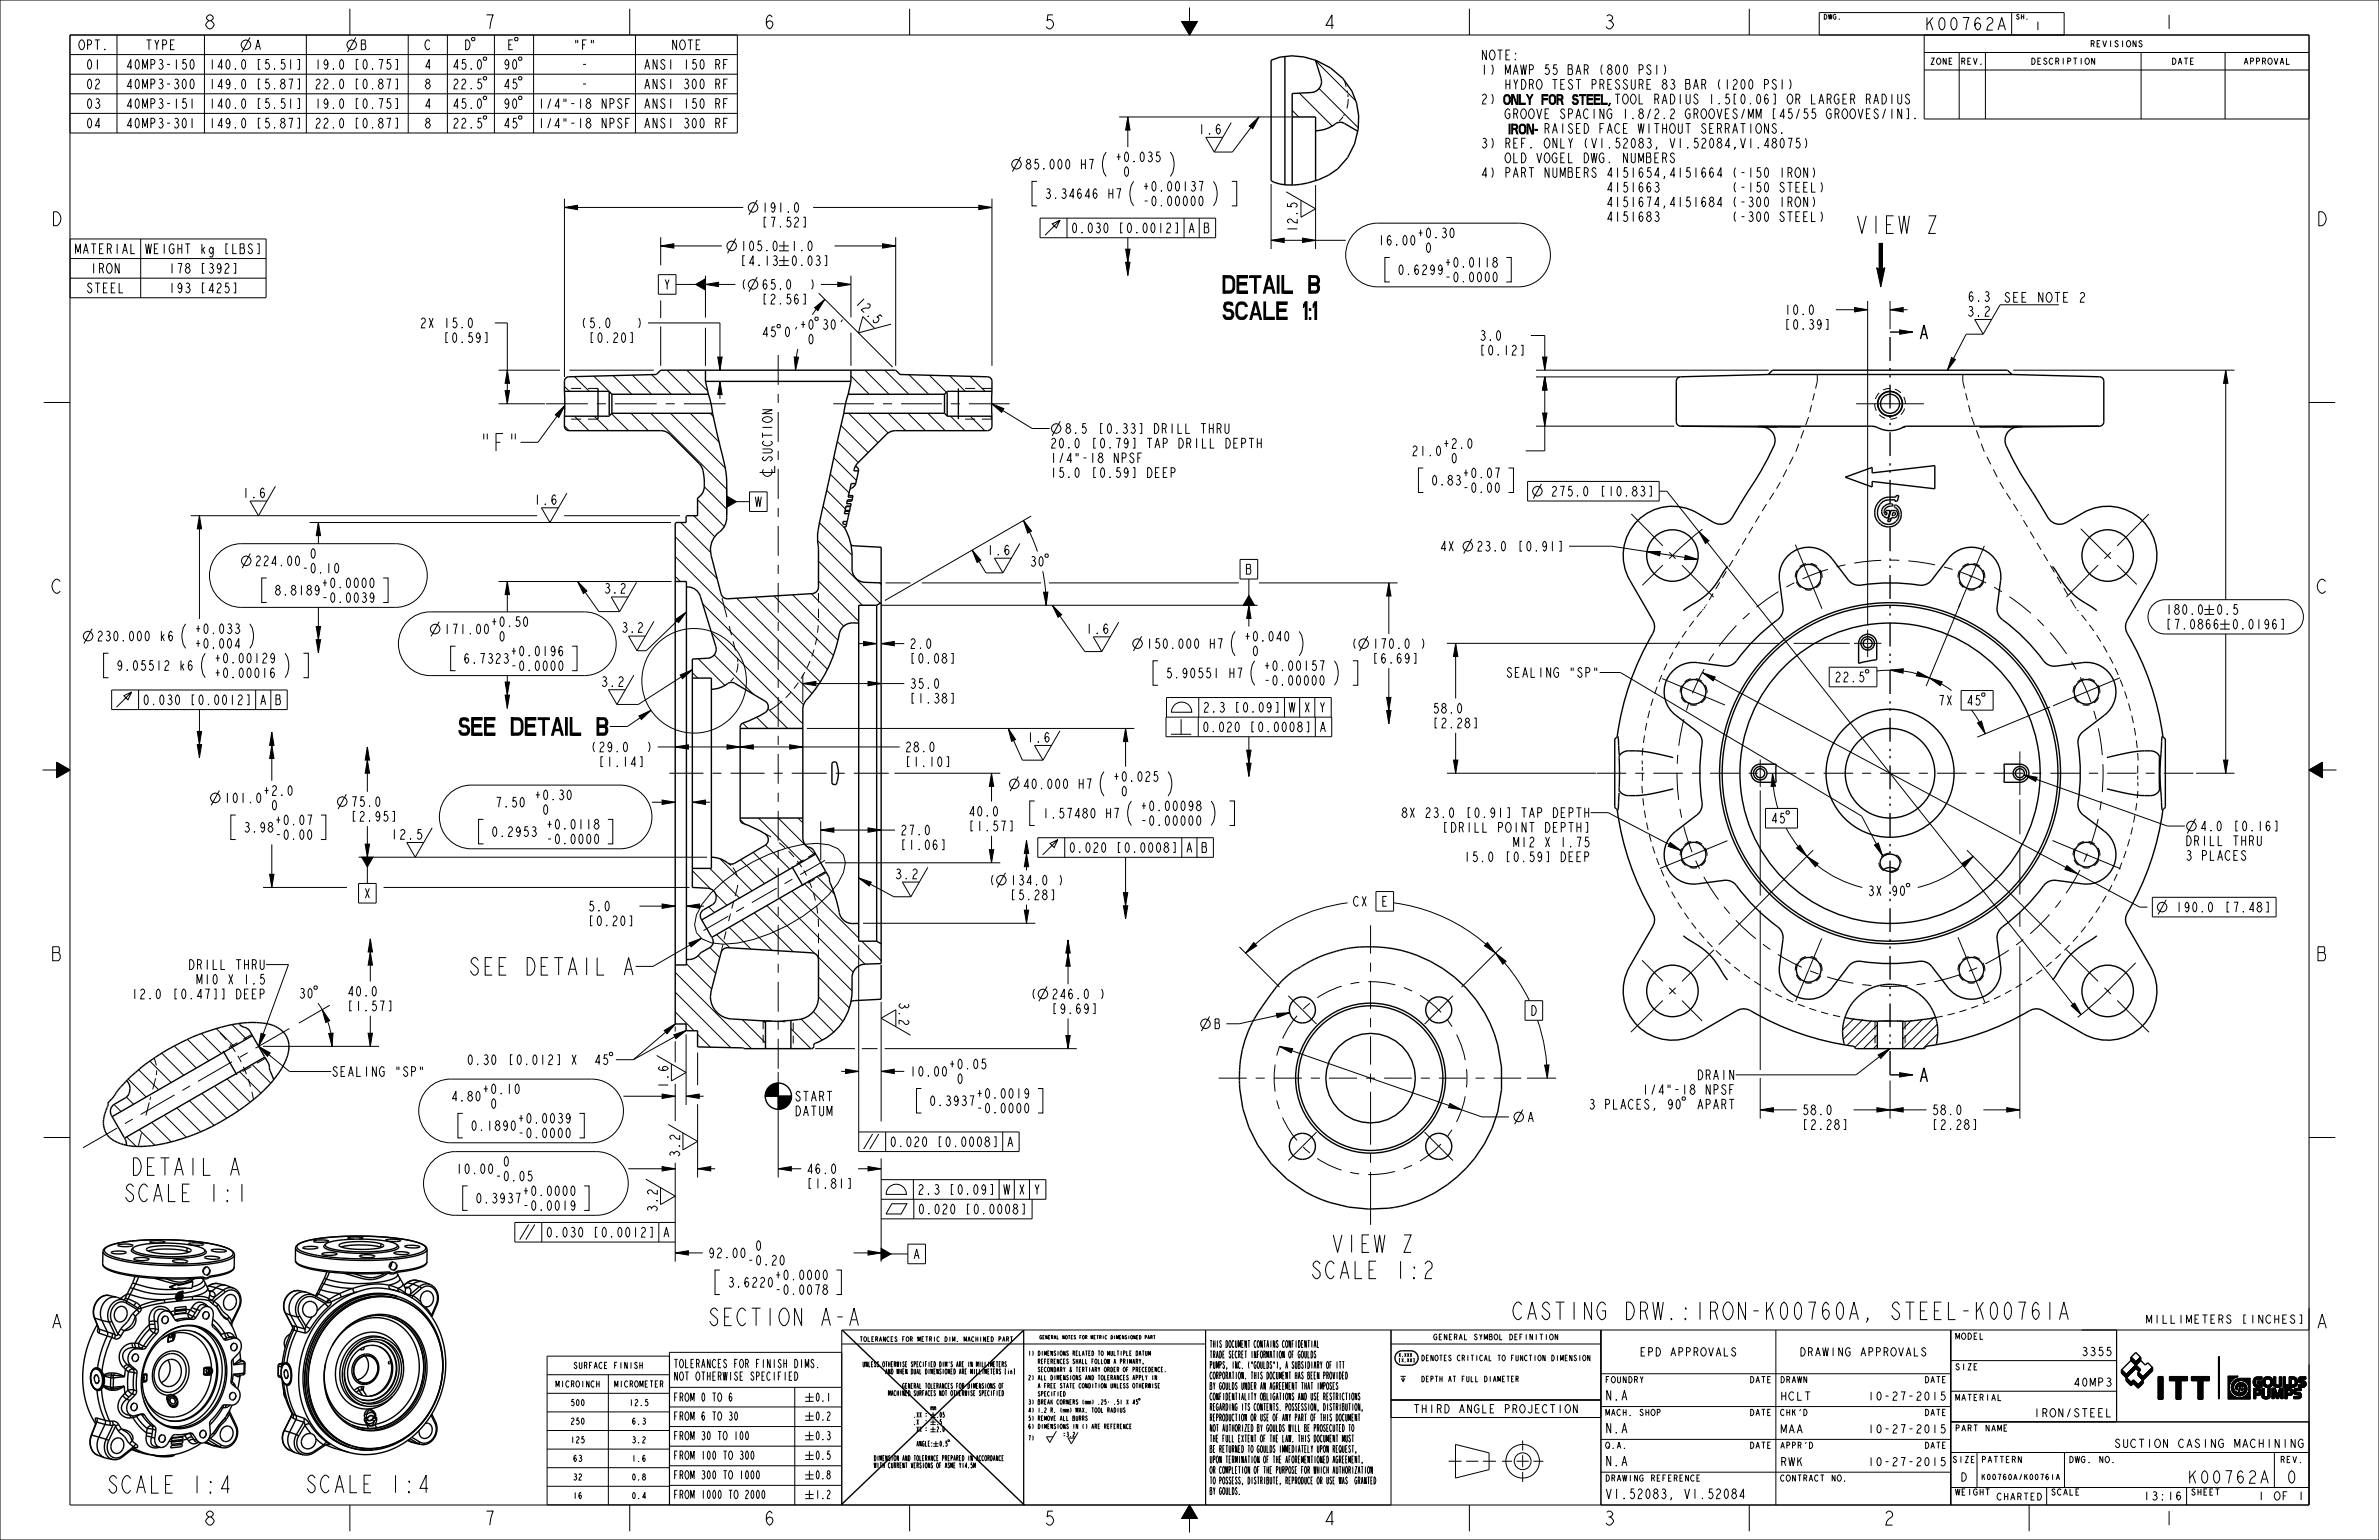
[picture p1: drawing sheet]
<svg xmlns="http://www.w3.org/2000/svg" width="864mm" height="559mm" viewBox="0 0 864 559" stroke-linecap="round" stroke-linejoin="round" font-family="sans-serif">
<defs><g id="words">
<g font-size="11.6">
<text x="397.6" y="64">(</text>
<text x="421.7" y="64">)</text>
<text x="372" y="74.7">[</text>
<text x="407.5" y="74.7">(</text>
<text x="437.4" y="74.7">)]</text>
<text x="500.1" y="102.3">[</text>
<text x="544.2" y="102.3">]</text>
<text x="512.2" y="178.7">[</text>
<text x="545" y="178.7">]</text>
<text x="92.3" y="218.6">[</text>
<text x="136.4" y="218.6">]</text>
<text x="63.4" y="235.3">(</text>
<text x="87.6" y="235.3">)</text>
<text x="444.3" y="238">(</text>
<text x="468.5" y="238">)</text>
<text x="34.9" y="245.9">[</text>
<text x="70.5" y="245.9">(</text>
<text x="100.4" y="245.9">)]</text>
<text x="160.9" y="243.4">[</text>
<text x="205" y="243.4">]</text>
<text x="415.9" y="248.7">[</text>
<text x="451.5" y="248.7">(</text>
<text x="481.3" y="248.7">)]</text>
<text x="396.7" y="288.9">(</text>
<text x="420.9" y="288.9">)</text>
<text x="371.1" y="299.5">[</text>
<text x="406.7" y="299.5">(</text>
<text x="436.6" y="299.5">)]</text>
<text x="81.1" y="304.6">[</text>
<text x="113.8" y="304.6">]</text>
<text x="171.1" y="306.2">[</text>
<text x="218" y="306.2">]</text>
<text x="330" y="403.9">[</text>
<text x="374.1" y="403.9">]</text>
<text x="163.6" y="412.9">[</text>
<text x="207.7" y="412.9">]</text>
<text x="165.3" y="439.2">[</text>
<text x="209.4" y="439.2">]</text>
<text x="256.9" y="469.7">[</text>
<text x="301" y="469.7">]</text>
</g>
<g font-size="8.3">
<text x="673.3" y="84.7">VIEW Z</text>
<text x="444" y="106.4">DETAIL B</text>
<text x="444" y="115.9">SCALE 1:1</text>
<text x="173.7" y="163.7">&quot;F&quot;</text>
<text x="166.6" y="266.8">SEE DETAILB</text>
<text x="169.8" y="353.8">SEE DETAIL</text>
<text x="225.7" y="353.8">A</text>
<text x="47.6" y="426.5">DETAIL A</text>
<text x="45" y="436">SCALE 1:1</text>
<text x="483.4" y="454.4">VIEW Z</text>
<text x="475.8" y="464">SCALE 1:2</text>
<text x="548.5" y="478.8">CASTING DRW.:IRON- K00760A, STEEL-K00761A</text>
<text x="256.7" y="481">SECTION</text>
<text x="297.3" y="481">A-A</text>
<text x="38.9" y="541.8">SCALE 1:4</text>
<text x="110.9" y="541.6">SCALE 1:4</text>
</g>
<g font-size="6.6">
<text x="73.8" y="10.5">8</text>
<text x="175.4" y="10.5">7</text>
<text x="277" y="10.5">6</text>
<text x="378.6" y="10.5">5</text>
<text x="480.2" y="10.5">4</text>
<text x="581.8" y="10.5">3</text>
<text x="785" y="10.5">1</text>
<text x="18.3" y="81.9">D</text>
<text x="840.6" y="81.9">D</text>
<text x="18.3" y="215.3">C</text>
<text x="840.6" y="215.3">C</text>
<text x="18.3" y="348.6">B</text>
<text x="840.6" y="348.6">B</text>
<text x="18.3" y="482">A</text>
<text x="840.6" y="482">A</text>
<text x="73.8" y="553.4">8</text>
<text x="175.4" y="553.4">7</text>
<text x="277" y="553.4">6</text>
<text x="378.6" y="553.4">5</text>
<text x="480.2" y="553.4">4</text>
<text x="581.8" y="553.4">3</text>
<text x="683.4" y="553.4">2</text>
<text x="785" y="553.4">1</text>
</g>
<g font-size="5.9">
<text x="699.2" y="10.9">K00762A</text>
<text x="794.6" y="538.2">K00762A</text>
<text x="829.8" y="538.2">0</text>
</g>
<g font-size="4.6">
<text x="28.4" y="18">OPT.</text>
<text x="52.8" y="18">TYPE</text>
<text x="153.9" y="18">C</text>
<text x="208" y="18">&quot;F&quot;</text>
<text x="243.6" y="18">NOTE</text>
<text x="537.4" y="21.7">NOTE:</text>
<text x="31.2" y="25.1">01</text>
<text x="45.9" y="25.1">40MP3-150</text>
<text x="75.8" y="25.1">140.0 [5.51]</text>
<text x="114.2" y="25.1">19.0 [0.75]</text>
<text x="153.9" y="25.1">4</text>
<text x="164.2" y="25.1">45.0</text>
<text x="182.6" y="25.1">90</text>
<text x="210.8" y="25.1">-</text>
<text x="233.9" y="25.1">ANSI 150 RF</text>
<text x="537.4" y="27.1">1) MAWP 55 BAR (800 PSI)</text>
<text x="31.2" y="32.3">02</text>
<text x="45.9" y="32.3">40MP3-300</text>
<text x="75.8" y="32.3">149.0 [5.87]</text>
<text x="114.2" y="32.3">22.0 [0.87]</text>
<text x="153.9" y="32.3">8</text>
<text x="164.2" y="32.3">22.5</text>
<text x="182.6" y="32.3">45</text>
<text x="210.8" y="32.3">-</text>
<text x="233.9" y="32.3">ANSI 300 RF</text>
<text x="545.7" y="32.4">HYDRO TEST PRESSURE 83 BAR (1200 PSI)</text>
<text x="31.2" y="39.4">03</text>
<text x="45.9" y="39.4">40MP3-151</text>
<text x="75.8" y="39.4">140.0 [5.51]</text>
<text x="114.2" y="39.4">19.0 [0.75]</text>
<text x="153.9" y="39.4">4</text>
<text x="164.2" y="39.4">45.0</text>
<text x="182.6" y="39.4">90</text>
<text x="195.5" y="39.4">1/4&quot;-18 NPSF</text>
<text x="233.9" y="39.4">ANSI 150 RF</text>
<text x="537.4" y="37.7">2) ONLY FOR STEEL,</text>
<text x="584.6" y="37.7">TOOL RADIUS 1.5[0.06] OR LARGER RADIUS</text>
<text x="31.2" y="46.5">04</text>
<text x="45.9" y="46.5">40MP3-301</text>
<text x="75.8" y="46.5">149.0 [5.87]</text>
<text x="114.2" y="46.5">22.0 [0.87]</text>
<text x="153.9" y="46.5">8</text>
<text x="164.2" y="46.5">22.5</text>
<text x="182.6" y="46.5">45</text>
<text x="195.5" y="46.5">1/4&quot;-18 NPSF</text>
<text x="233.9" y="46.5">ANSI 300 RF</text>
<text x="545.7" y="43.1">GROOVE SPACING 1.8/2.2 GROOVES/MM [45/55 GROOVES/IN].</text>
<text x="434.7" y="48.7">1.6</text>
<text x="537.4" y="53.7">3) REF. ONLY (V1.52083, V1.52084,V1.48075)</text>
<text x="547.8" y="48.6">IRON-RAISED FACE WITHOUT SERRATIONS.</text>
<text x="404.7" y="58.7">+0.035</text>
<text x="545.7" y="59.1">OLD VOGEL DWG. NUMBERS</text>
<text x="372" y="61.4">85.000 H7</text>
<text x="407.4" y="64">0</text>
<text x="537.4" y="64.4">4) PART NUMBERS 4151654,4151664 (-150 IRON)</text>
<text x="414.6" y="69.4">+0.00137</text>
<text x="581.8" y="69.7">4151663</text>
<text x="626.2" y="69.7">(-150 STEEL)</text>
<text x="276.3" y="77">191.0</text>
<text x="379.1" y="72">3.34646 H7</text>
<text x="414.6" y="74.7">-0.00000</text>
<text x="581.8" y="75.1">4151674,4151684 (-300 IRON)</text>
<text x="276.3" y="82.4">[7.52]</text>
<text x="581.8" y="80.4">4151683</text>
<text x="626.2" y="80.4">(-300 STEEL)</text>
<text x="470.9" y="84.5" transform="rotate(-90 470.9 84.5)">12.5</text>
<text x="500.1" y="89">16.00</text>
<text x="514.3" y="86.3">+0.30</text>
<text x="27.2" y="92">MATERIAL</text>
<text x="53" y="92">WEIGHT kg [LBS]</text>
<text x="268.6" y="91">105.0</text>
<text x="286.9" y="91">1.0</text>
<text x="517.1" y="91.6">0</text>
<text x="32.7" y="99.2">IRON</text>
<text x="61.1" y="99.2">178 [392]</text>
<text x="268.6" y="96.4">[4.13</text>
<text x="286.9" y="96.4">0.03]</text>
<text x="507.2" y="99.6">0.6299</text>
<text x="524.2" y="97">+0.0118</text>
<text x="31.3" y="106.3">STEEL</text>
<text x="61.1" y="106.3">193 [425]</text>
<text x="240.8" y="105">Y</text>
<text x="276.3" y="105">65.0</text>
<text x="293.4" y="105">)</text>
<text x="524.2" y="102.3">-0.0000</text>
<text x="276.3" y="110.3">[2.56]</text>
<text x="310.2" y="109.9" transform="rotate(45 310.2 109.9)">12.5</text>
<text x="714.1" y="109.4">6.3</text>
<text x="727.2" y="109.7">SEE NOTE 2</text>
<text x="152.3" y="119">2X 15.0</text>
<text x="210.7" y="119">(5.0</text>
<text x="230.6" y="119">)</text>
<text x="647.6" y="114.2">10.0</text>
<text x="647.6" y="119.5">[0.39]</text>
<text x="713.8" y="114.8">3.2</text>
<text x="160.8" y="124.3">[0.59]</text>
<text x="213.5" y="124.3">[0.20]</text>
<text x="292.9" y="124.9">0</text>
<text x="536.9" y="123.5">3.0</text>
<text x="536.9" y="128.9">[0.12]</text>
<text x="398.5" y="157.3">[0.33] DRILL THRU</text>
<text x="381" y="162.6">20.0</text>
<text x="381" y="167.9">1/4&quot;-18 NPSF</text>
<text x="396" y="162.6">[0.79] TAP DRILL DEPTH</text>
<text x="512.2" y="165.4">21.0</text>
<text x="523.6" y="162.7">+2.0</text>
<text x="381" y="173.3">15.0</text>
<text x="396" y="173.3">[0.59] DEEP</text>
<text x="526.4" y="168">0</text>
<text x="530.7" y="173.4">+0.07</text>
<text x="519.4" y="176">0.83</text>
<text x="530.7" y="178.7">-0.00</text>
<text x="87.8" y="180.6">1.6</text>
<text x="193.6" y="183.1">1.6</text>
<text x="273.9" y="183.8">W</text>
<text x="562.8" y="180">275.0</text>
<text x="580.6" y="180">[10.83]</text>
<text x="112.2" y="202.6">0</text>
<text x="358" y="201.4">1.6</text>
<text x="522.5" y="200">4X</text>
<text x="535.8" y="200">23.0</text>
<text x="550.7" y="200">[0.91]</text>
<text x="92.3" y="205.3">224.00</text>
<text x="109.4" y="207.9">-0.10</text>
<text x="451.9" y="208.3">B</text>
<text x="99.5" y="216">8.8189</text>
<text x="116.5" y="213.3">+0.0000</text>
<text x="219.1" y="215.3">3.2</text>
<text x="116.5" y="218.6">-0.0039</text>
<text x="178" y="227.4">+0.50</text>
<text x="786" y="222.9">180.0</text>
<text x="804.3" y="222.9">0.5</text>
<text x="34.9" y="232.6">230.000 k6</text>
<text x="70.5" y="229.9">+0.033</text>
<text x="160.9" y="230">171.00</text>
<text x="180.8" y="232.7">0</text>
<text x="225.4" y="229.5">3.2</text>
<text x="393.9" y="229.9">1.6</text>
<text x="451.5" y="232.7">+0.040</text>
<text x="786" y="228.3">[7.0866</text>
<text x="810" y="228.3">0.0196]</text>
<text x="185.1" y="238">+0.0196</text>
<text x="330" y="235.3">2.0</text>
<text x="415.9" y="235.3">150.000 H7</text>
<text x="454.2" y="238">0</text>
<text x="498" y="235.3">170.0 )</text>
<text x="42.1" y="243.3">9.05512 k6</text>
<text x="77.6" y="245.9">+0.00016</text>
<text x="168" y="240.7">6.7323</text>
<text x="185.1" y="243.4">-0.0000</text>
<text x="330" y="240.7">[0.08]</text>
<text x="423" y="246">5.90551 H7</text>
<text x="498" y="240.7">[6.69]</text>
<text x="546.5" y="245.8">SEALING &quot;SP&quot;</text>
<text x="217.9" y="249.1">3.2</text>
<text x="330" y="249.8">35.0</text>
<text x="458.6" y="248.7">-0.00000</text>
<text x="330" y="255.1">[1.38]</text>
<text x="703.4" y="255.9">7X</text>
<text x="519.9" y="258.8">58.0</text>
<text x="372.6" y="269.3">1.6</text>
<text x="519.9" y="264.1">[2.28]</text>
<text x="214.2" y="272.8">(29.0</text>
<text x="234.1" y="272.8">)</text>
<text x="328.4" y="272.8">28.0</text>
<text x="217.1" y="278.2">[1.14]</text>
<text x="328.4" y="278.2">[1.10]</text>
<text x="371.1" y="286.2">40.000 H7</text>
<text x="403.9" y="283.5">+0.025</text>
<text x="81.1" y="291.3">101.0</text>
<text x="95.3" y="288.6">+2.0</text>
<text x="98.1" y="294">0</text>
<text x="127.2" y="292.7">75.0</text>
<text x="179.4" y="292.9">7.50</text>
<text x="193.7" y="290.2">+0.30</text>
<text x="406.6" y="288.9">0</text>
<text x="99.6" y="299.3">+0.07</text>
<text x="127.2" y="298">[2.95]</text>
<text x="196.5" y="295.5">0</text>
<text x="351.4" y="296.2">40.0</text>
<text x="378.3" y="296.9">1.57480 H7</text>
<text x="413.8" y="294.2">+0.00098</text>
<text x="413.8" y="299.5">-0.00000</text>
<text x="508.4" y="296.7">8X 23.0</text>
<text x="531.9" y="296.7">[0.91] TAP DEPTH</text>
<text x="88.2" y="302">3.98</text>
<text x="99.6" y="304.6">-0.00</text>
<text x="141.6" y="304.5">12.5</text>
<text x="178.2" y="303.5">0.2953</text>
<text x="198" y="300.9">+0.0118</text>
<text x="326.7" y="303">27.0</text>
<text x="351.4" y="301.5">[1.57]</text>
<text x="523.4" y="302">[DRILL POINT DEPTH]</text>
<text x="810.6" y="301.5">[0.16]</text>
<text x="198" y="306.2">-0.0000</text>
<text x="326.7" y="308.3">[1.06]</text>
<text x="549" y="307.3">M12 X 1.75</text>
<text x="793.1" y="306.8">DRILL THRU</text>
<text x="531.2" y="312.7">15.0</text>
<text x="546.1" y="312.7">[0.59] DEEP</text>
<text x="793.1" y="312.2">3 PLACES</text>
<text x="324.6" y="318.9">3.2</text>
<text x="358.9" y="321.1">(</text>
<text x="366.5" y="321.1">134.0 )</text>
<text x="131.9" y="325.9">X</text>
<text x="366.5" y="326.5">[5.28]</text>
<text x="491" y="328.8">CX</text>
<text x="501.3" y="328.8">E</text>
<text x="677.8" y="325">3X</text>
<text x="213.3" y="330.6">5.0</text>
<text x="213.3" y="335.9">[0.20]</text>
<text x="789.6" y="330.9">190.0</text>
<text x="807.4" y="330.9">[7.48]</text>
<text x="68.1" y="351.8">DRILL THRU</text>
<text x="71" y="357.1">M10 X 1.5</text>
<text x="47.5" y="362.5">12.0</text>
<text x="62.4" y="362.5">[0.47]] DEEP</text>
<text x="125.9" y="361.5">40.0</text>
<text x="326.4" y="363.4" transform="rotate(90 326.4 363.4)">3.2</text>
<text x="381.5" y="362.4">246.0 )</text>
<text x="125.9" y="366.8">[1.57]</text>
<text x="381.5" y="367.8">[9.69]</text>
<text x="555.4" y="368.4">D</text>
<text x="440.6" y="373.3">B</text>
<text x="169.3" y="386.3">0.30</text>
<text x="184.2" y="386.3">[0.012] X</text>
<text x="344.3" y="387.9">+0.05</text>
<text x="120.3" y="390.6">SEALING &quot;SP&quot;</text>
<text x="242.5" y="395.2" transform="rotate(-90 242.5 395.2)">1.6</text>
<text x="330" y="390.5">10.00</text>
<text x="347" y="393.2">0</text>
<text x="615.8" y="391.8">DRAIN</text>
<text x="163.6" y="399.6">4.80</text>
<text x="174.9" y="396.9">+0.10</text>
<text x="288.3" y="399.6">START</text>
<text x="337.1" y="401.2">0.3937</text>
<text x="354.2" y="398.5">+0.0019</text>
<text x="595.9" y="397.1">1/4&quot;-18 NPSF</text>
<text x="177.7" y="402.2">0</text>
<text x="187.7" y="407.6">+0.0039</text>
<text x="288.3" y="404.9">DATUM</text>
<text x="354.2" y="403.9">-0.0000</text>
<text x="554.3" y="407.1">A</text>
<text x="654" y="404.5">58.0</text>
<text x="701.1" y="404.5">58.0</text>
<text x="170.7" y="410.2">0.1890</text>
<text x="187.7" y="412.9">-0.0000</text>
<text x="654" y="409.8">[2.28]</text>
<text x="701.1" y="409.8">[2.28]</text>
<text x="165.3" y="425.9">10.00</text>
<text x="182.3" y="423.2">0</text>
<text x="246.7" y="420.2" transform="rotate(-90 246.7 420.2)">3.2</text>
<text x="292.6" y="425.9">46.0</text>
<text x="179.5" y="428.5">-0.05</text>
<text x="292.6" y="431.2">[1.81]</text>
<text x="172.4" y="436.5">0.3937</text>
<text x="189.5" y="433.9">+0.0000</text>
<text x="189.5" y="439.2">-0.0019</text>
<text x="238.6" y="440.1" transform="rotate(-90 238.6 440.1)">3.2</text>
<text x="273.9" y="453.7">0</text>
<text x="256.9" y="456.4">92.00</text>
<text x="271.1" y="459.1">-0.20</text>
<text x="331.3" y="456.8">A</text>
<text x="264" y="467.1">3.6220</text>
<text x="281.1" y="464.4">+0.0000</text>
<text x="281.1" y="469.7">-0.0078</text>
<text x="582.6" y="508.1">N.A</text>
<text x="582.6" y="520">N.A</text>
<text x="582.6" y="531.9">N.A</text>
<text x="582.6" y="543.8">V1.52083, V1.52084</text>
</g>
<g font-size="4">
<text x="738.4" y="10.9">1</text>
<text x="780.1" y="480.2">MILLIMETERS</text>
<text x="814" y="480.2">[INCHES]</text>
<text x="755.6" y="491.9">3355</text>
<text x="244.4" y="496.3">TOLERANCES FOR FINISH DIMS.</text>
<text x="595.5" y="492.1">EPD APPROVALS</text>
<text x="653.7" y="492.1">DRAWING APPROVALS</text>
<text x="244.4" y="500.9">NOT OTHERWISE SPECIFIED</text>
<text x="752.8" y="503">40MP3</text>
<text x="244.4" y="508.5">FROM 0 TO 6</text>
<text x="646.1" y="508.1">HCLT</text>
<text x="678.5" y="508.1">10-27-2015</text>
<text x="244.4" y="515.4">FROM 6 TO 30</text>
<text x="513.6" y="512.7">THIRD ANGLE PROJECTION</text>
<text x="738.3" y="514.2">IRON/STEEL</text>
<text x="646.1" y="520">MAA</text>
<text x="678.5" y="520">10-27-2015</text>
<text x="244.4" y="522.5">FROM 30 TO 100</text>
<text x="767.9" y="525.3">SUCTION</text>
<text x="790.9" y="525.3">CASING</text>
<text x="811.4" y="525.3">MACHINING</text>
<text x="244.4" y="529.6">FROM 100 TO 300</text>
<text x="646.1" y="531.9">RWK</text>
<text x="678.5" y="531.9">10-27-2015</text>
<text x="244.4" y="536.7">FROM 300 TO 1000</text>
<text x="711.5" y="537.5">D</text>
<text x="244.4" y="543.8">FROM 1000 TO 2000</text>
<text x="778.2" y="544.3">13:16</text>
<text x="819.5" y="544.3">1</text>
<text x="825.4" y="544.3">OF</text>
<text x="834" y="544.3">1</text>
</g>
<g font-size="3.3">
<text x="439.1" y="488.9">THIS DOCUMENT CONTAINS CONFIDENTIAL</text>
<text x="439.1" y="492.8">TRADE SECRET INFORMATION OF GOULDS</text>
<text x="439.1" y="496.6">PUMPS, INC. (&quot;GOULDS&quot;), A SUBSIDIARY OF ITT</text>
<text x="439.1" y="500.4">CORPORATION. THIS DOCUMENT HAS BEEN PROVIDED</text>
<text x="439.1" y="504.2">BY GOULDS UNDER AN AGREEMENT THAT IMPOSES</text>
<text x="439.1" y="508">CONFIDENTIALITY OBLIGATIONS AND USE RESTRICTIONS</text>
<text x="439.1" y="511.8">REGARDING ITS CONTENTS. POSSESSION, DISTRIBUTION,</text>
<text x="439.1" y="515.6">REPRODUCTION OR USE OF ANY PART OF THIS DOCUMENT</text>
<text x="439.1" y="519.4">NOT AUTHORIZED BY GOULDS WILL BE PROSECUTED TO</text>
<text x="439.1" y="523.2">THE FULL EXTENT OF THE LAW. THIS DOCUMENT MUST</text>
<text x="439.1" y="527">BE RETURNED TO GOULDS IMMEDIATELY UPON REQUEST,</text>
<text x="439.1" y="530.9">UPON TERMINATION OF THE AFOREMENTIONED AGREEMENT,</text>
<text x="439.1" y="534.7">OR COMPLETION OF THE PURPOSE FOR WHICH AUTHORIZATION</text>
<text x="439.1" y="538.5">TO POSSESS, DISTRIBUTE, REPRODUCE OR USE WAS GRANTED</text>
<text x="439.1" y="542.3">BY GOULDS.</text>
<text x="725.1" y="544.3">CHARTED</text>
</g>
<g font-size="3">
<text x="758.8" y="17">REVISIONS</text>
<text x="700.6" y="23.4">ZONE</text>
<text x="711.7" y="23.4">REV.</text>
<text x="737.3" y="23.4">DESCRIPTION</text>
<text x="788.2" y="23.4">DATE</text>
<text x="814.5" y="23.4">APPROVAL</text>
<text x="709.6" y="486">MODEL</text>
<text x="208.3" y="496.6">SURFACE FINISH</text>
<text x="709.6" y="497.1">SIZE</text>
<text x="201.7" y="503.3">MICROINCH</text>
<text x="223" y="503.3">MICROMETER</text>
<text x="582.6" y="501.8">FOUNDRY</text>
<text x="635.2" y="501.8">DATE</text>
<text x="646.1" y="501.8">DRAWN</text>
<text x="698.7" y="501.8">DATE</text>
<text x="709.6" y="508.2">MATERIAL</text>
<text x="207" y="510.1">500</text>
<text x="228.4" y="510.1">12.5</text>
<text x="582.6" y="513.7">MACH. SHOP</text>
<text x="635.2" y="513.7">DATE</text>
<text x="646.1" y="513.7">CHK'D</text>
<text x="698.7" y="513.7">DATE</text>
<text x="207" y="516.8">250</text>
<text x="229.3" y="516.8">6.3</text>
<text x="709.6" y="519.3">PART</text>
<text x="720.2" y="519.3">NAME</text>
<text x="207" y="523.6">125</text>
<text x="229.3" y="523.6">3.2</text>
<text x="582.6" y="525.6">Q.A.</text>
<text x="635.2" y="525.6">DATE</text>
<text x="646.1" y="525.6">APPR'D</text>
<text x="698.7" y="525.6">DATE</text>
<text x="207.9" y="530.3">63</text>
<text x="229.3" y="530.3">1.6</text>
<text x="708.7" y="530.7">SIZE</text>
<text x="719.1" y="530.7">PATTERN</text>
<text x="750.8" y="530.7">DWG.</text>
<text x="761.4" y="530.7">NO.</text>
<text x="827.7" y="530.7">REV.</text>
<text x="207.9" y="537.1">32</text>
<text x="229.3" y="537.1">0.8</text>
<text x="582.6" y="537.5">DRAWING REFERENCE</text>
<text x="646.1" y="537.5">CONTRACT NO.</text>
<text x="207.9" y="543.8">16</text>
<text x="229.3" y="543.8">0.4</text>
<text x="709.6" y="542.5">WEIGHT</text>
<text x="744.4" y="542.5">SCALE</text>
<text x="795.2" y="542.5">SHEET</text>
</g>
<g font-size="2.6">
<text x="520.8" y="486.2">GENERAL SYMBOL DEFINITION</text>
<text x="515.8" y="493.8">DENOTES CRITICAL TO FUNCTION DIMENSION</text>
<text x="515.8" y="501.4">DEPTH AT FULL DIAMETER</text>
<text x="719.4" y="537">K00760A/K00761A</text>
</g>
<g font-size="2.4">
<text x="313" y="496">UNLESS OTHERWISE SPECIFIED DIM'S ARE IN MILLIMETERS</text>
<text x="321.1" y="498.6">AND WHEN DUAL DIMENSIONED ARE MILLIMETERS [in]</text>
<text x="327.1" y="503.8">GENERAL TOLERANCES FOR DIMENSIONS OF</text>
<text x="322.1" y="506.4">MACHINED SURFACES NOT OTHERWISE SPECIFIED</text>
<text x="337.1" y="511.7">mm</text>
<text x="331.1" y="516.9">.X</text>
<text x="317.1" y="530">DIMENSION AND TOLERANCE PREPARED IN ACCORDANCE</text>
<text x="317.1" y="532.7">WITH CURRENT VERSIONS OF ASME Y14.5M</text>
</g>
<g font-size="2.3">
<text x="661.8" y="7">DWG.</text>
<text x="731.7" y="7">SH.</text>
<text x="312" y="486.8">TOLERANCES FOR METRIC DIM. MACHINED PART</text>
</g>
<g font-size="2.2">
<text x="373.2" y="491.9">1) DIMENSIONS RELATED TO MULTIPLE DATUM</text>
<text x="376.5" y="494.8">REFERENCES SHALL FOLLOW A PRIMARY,</text>
<text x="376.5" y="497.8">SECONDARY &amp; TERTIARY ORDER OF PRECEDENCE.</text>
<text x="373.2" y="500.7">2) ALL DIMENSIONS AND TOLERANCES APPLY IN</text>
<text x="376.5" y="503.7">A FREE STATE CONDITION UNLESS OTHERWISE</text>
<text x="376.5" y="506.6">SPECIFIED</text>
<text x="373.2" y="512.5">4) 1.2 R. (mm) MAX. TOOL RADIUS</text>
<text x="373.2" y="515.5">5) REMOVE ALL BURRS</text>
<text x="373.2" y="518.4">6) DIMENSIONS IN () ARE REFERENCE</text>
<text x="385.8" y="521.4">=3.2</text>
<text x="373.2" y="522.6">7)</text>
</g>
<g font-size="1.7">
<text x="377.3" y="485.9">GENERAL NOTES FOR METRIC DIMENSIONED PART</text>
<text x="507.6" y="492.3">X.XXX</text>
<text x="507.6" y="494.2">[X.XX]</text>
</g>
</g></defs>
<g fill="#000">
<path d="M429 7.8h5.6l-2.8 4.9zM409.4 42.4l.8 4.8h-1.6zM453.5 45.8l3.5-3.4-2.2 4.3zM204.9 75.3l4.8-.8v1.6zM355.3 74.5l4.8 .8-4.8 .8zM239.8 89.2l4.8-.8v1.6zM320.4 88.4l4.7 .8-4.7 .8zM408.6 95.2h1.6l-.8 4.7zM408.6 90.4h1.6l-.8 4.8zM461.4 87.2l4.8-.8v1.6zM472.8 86.4l4.8 .8-4.8 .8zM682.2 88.3h1.1v9.4h-1.1z"/>
<path d="M681.3 97.2l.9 .5h1.1l.9-.5-1.5 6.9zM252.5 103.2l3.6-2v4.1zM256.1 103.2l4.7-.8v1.6zM295.7 111.7l3.7-3.1-2.5 4.1zM304.1 102.4l4.8 .8-4.8 .8zM673.2 111.6l4.8 .8-4.8 .8zM686.1 112.4l4.8-.8v1.6zM184.2 134.3l.8 4.8h-1.6zM260.6 129.6h1.5l-.8 4.7zM261.3 138.4l.8 4.8h-1.5zM288.3 129.5l1.6 .1-1.1 4.7zM560.8 136.8l.8 4.7h-1.6z"/>
<path d="M560 129.6h1.6l-.8 4.7zM689.6 119.7l4.7 .8-4.7 .8zM708.4 129.7l1.4 .8-2.9 3.8zM808 134.3l.8 4.8h-1.6zM183.4 141.8h1.6l-.8 4.7zM201.6 150.5l3.4-3.3-2.1 4.3zM360 146.5l4.4 1.8-.8 1.3zM560 149.9h1.6l-.8 4.7zM263.8 180l3.6 2-3.6 2.1zM72.4 187.1l.8 4.8h-1.6zM115.6 189.6l.8 4.8h-1.6zM352.9 199.6l3.2 3.7-1.4 .8z"/>
<path d="M371.5 188.9l3 3.8-1.4 .7zM616.8 193l3.5 3.2-1.2 1zM184.2 211l.8 4.8h-1.6zM209.7 211l3.4 3.4-1.3 .9zM378.8 214.9l1.6-.1-.6 4.8zM382 219.6l3.4 3.5-1.3 .9zM453.4 219.6l.7 4.8h-1.5zM453.4 216.1l2 3.5h-4.1zM504.2 211.5l.7 4.8h-1.5zM597.9 200.2l4.8-.1-.2 1.6zM611.8 201.5l4.5 1.5-4.8 .1zM114.8 232.1h1.6l-.8 4.8z"/>
<path d="M114.8 227.4h1.6l-.8 4.7zM245.2 224.8l4-2.7-2.9 3.8zM313.5 232.8l4.7 .7-4.7 .8zM319.9 233.5l4.7-.7v1.5zM528.4 233.5l.8 4.7h-1.6zM183.4 252.2h1.6l-.8 4.8zM183.4 247.5h1.6l-.8 4.7zM231.9 259.8l4.4-2.1-3.5 3.4zM246.9 244.9l4.4-1.9-3.5 3.3zM291.4 248l4.8-.8v1.6zM315.1 247.2l4.8 .8-4.8 .8zM503.4 253.1h1.5l-.7 4.7z"/>
<path d="M618.1 244.1l4.5 1.6-.7 1.4zM686.1 243.2l4.8-.5-.1 1.6zM700.4 246l4.6 1.4-.7 1.4zM696.2 243.7l4.2 2.3-4.7-.8zM71.6 270.2h1.6l-.8 4.7zM71.6 265.4h1.6l-.8 4.8zM98.7 265.7l.8 4.7h-1.6zM98.7 270.4l.8 4.8h-1.6zM133.4 271l.8 4.8h-1.6zM133.4 275.8l.8 4.8h-1.6zM245.1 271l4.8-.8v1.6zM263.9 270.2l4.8 .8-4.8 .8z"/>
<path d="M268.7 271l4.7-.8v1.6zM286.7 270.2l4.7 .8-4.7 .8zM366 264.3l2.7 4-1.5 .7zM408.6 264.3l.8 4.8h-1.6zM452.6 272.2h1.5l-.7 4.8zM503.4 257.8h1.5l-.7 4.8zM717.9 262.3l1.4-.7 1.4 4.7zM838.2 279.4l4.9-2.8v5.6zM20.5 276.6l4.9 2.8-4.9 2.8zM240.4 290.3l4.7 .8-4.7 .8zM251.3 291.1l4.8-.8v1.6zM359.9 280.6l.8 4.7h-1.6z"/>
<path d="M452.6 277h1.5l-.7 4.7zM527.6 275.8h1.6l-.8 4.8zM643.4 280.6l1.1 4.7-1.6 .1zM734.7 281.2l4.8 .8-.5 1.5zM807.2 275.8h1.6l-.8 4.8zM131.3 311h4.1l-2 3.6zM132.6 306.3h1.6l-.8 4.7zM297.9 301.2l4.8-.8v1.6zM311.7 318.6l4.6 1.5-.8 1.4zM315.1 300.4l4.8 .8-4.8 .8zM359.1 308.3h1.6l-.8 4.8zM372.6 305l.8 4.7h-1.6z"/>
<path d="M372.6 309.7l.8 4.8h-1.6zM606.3 305.7l3.9 2.9-4.6-1.5zM655.9 310.7l4.1 2.6-1 1.2zM652.2 307.7l1.2-1 2.5 4zM680.5 306.6l1.4-.7 1.5 4.6zM712.2 313.3l4.1-2.6-3.1 3.8zM750.3 314.1l3.8 2.9-4.5-1.5zM97.9 317.3h1.6l-.8 4.7zM240.4 328l4.7 .8-4.7 .8zM249.2 328.8l4.7-.8v1.6zM371.8 330.3h1.6l-.8 4.7zM407.8 328.7h1.6l-.8 4.7z"/>
<path d="M407.8 323.9h1.6l-.8 4.8zM134.4 340.7l.8 4.7h-1.6zM134.4 345.4l.8 4.8h-1.6zM250.1 342.2l4.5-1.7-3.7 3.1zM387.7 341.1l.8 4.7h-1.6zM387.7 345.8l.8 4.8h-1.6zM455.1 342l1.1 1.2-4 2.6zM542.9 345.8l3.8 3-1.1 1.1zM539.9 342l3 3.8-4-2.6zM94.8 374.9l1.5 .6-2.4 4.2zM93.9 379.7l4.2 2.4-1 1.2zM117 366.4l2.7 3.9-1.5 .7z"/>
<path d="M119.3 375l1.6-.1-.4 4.8zM133.6 374.9h1.6l-.8 4.8zM241.1 373.9l4.1-2.5-3.1 3.7zM244.6 375.5l4.6-1.6-3.8 3zM464.5 379.7l4.7 .8-.5 1.5zM463.3 367.7l4.8-.2-4.4 1.8zM751.9 364.9l1.2-1 2.3 4.3zM240.4 397l4.7 .8-4.7 .8zM249.1 397.8l4.7-.8v1.6zM282.6 397.8h4.7a4.8 4.8 0 0 1-4.7 4.7zM278.7 395l1.1-1.1 1.3-.7 1.5-.2v4.8h-4.8l.2-1.5zM307 388l4.7 .8-4.7 .7z"/>
<path d="M319.9 388.8l4.7-.8v1.5zM386.9 375.8h1.6l-.8 4.7zM560.7 386.5l1.6-.1-.6 4.8zM681.8 382.8l4.2-2.3-3.3 3.6zM689.6 389.2l4.7 .8-4.7 .8zM526.3 400.4l4.3 2.3-4.8-.8zM639 402.7l4.7-.8v1.6zM686.1 402.7l4.8-.8v1.6zM681.3 401.9l4.8 .8-4.8 .8zM728.5 401.9l4.7 .8-4.7 .8zM240.4 423.3l4.7 .8-4.7 .8zM253.2 424.1l4.8-.8v1.6z"/>
<path d="M282.5 424.1l4.8-.8v1.6zM315.1 423.3l4.8 .8-4.8 .8zM245.1 454.6l4.8-.8v1.6zM319.9 453l3.5 2-3.5 2.1zM315.1 453.8l4.8 .8-4.8 .8zM773.6 492.5l1.7 1.7 1.7-1.7v1.1l-1.7 1.7-1.7-1.7zM770.1 497.1l1.8 1.7 3.4-3.5 1.7 1.8-.5 .5-1.2-1.1-3.4 3.4-1.8-1.7zM808.9 499.4h3.6a4.2 4.2 0 0 0-3.3 3.9zM818.5 500.1l.7-.4 1.9 .1v.5l-2.9 .2zM822 500.1a1.84 1.84 0 0 1 2.9 .5l-.7 .1-.8-.4-1.6 .1zM825.4 499.7l.6 .1-.6 2.6zM827.5 499.7h.6l.1 2.8-.7-.1z"/>
<path d="M828.9 499.7h.7l-.7 3.5zM831.1 499.7h1.3zM831.1 499.7l1.9 .1-1.2 .6-.7 2.8zM834.7 499.9l2.2-.2 .1 .6-2.7 .2zM771.9 499.9l1.7 1.7 .9-.8 1.7 1.7 1.7-1.7v1.1l-1.7 1.7-1.7-1.7-.9 .9-1.7-1.7zM776.2 497.9l1.7 1.8 3.5-3.5v1.1l-3.5 3.5-1.7-1.7zM783.5 499.5h1.6v8.2h-1.6zM787.6 499.5h6.4v1.4h-2.4v6.8h-1.6v-6.8h-2.4zM795.6 499.5h6.4v1.4h-2.4v6.8h-1.6v-6.8h-2.4zM810 503.6l.8-.3 .1 .8-.7 .4zM810.2 502.5l1-.5-.4 1.3-.8 .3zM810.2 504.5l.7-.4 .6 .9-.7 .4z"/>
<path d="M810.9 501.2l.7-.5 2.1 .2zM810.4 502l1.1-.4-1.3 .9zM811.6 503.6l.4-.1 .1 .2-.3 .3zM811.6 503.3l.6-.3-.2 .5-.4 .1zM810.9 501.2l2.2-.3-2.7 1.1zM811.8 504l.5-.3-.2 .6zM810.8 505.4l.7-.4 1.1 .3-.1 .6-1.1 .1zM811.7 502.9h1.5l-1.6 .4zM811.4 506l1.1-.1zM808.9 499.4l.3 3.9a3.7 3.7 0 0 0 3.3 4 3.7 3.7 0 0 0 4-3.4l.2 3.6h-7.8zM811.6 500.7l1.4-.5h3.7v7.3l-.2-3.6a2.89 2.89 0 0 0-2.8-3zM813.2 502.9h.7z"/>
<path d="M813.2 503h.2l-.9 2.9zM813.2 502.9h.4zM812.2 502.2a2.12 2.12 0 0 1 3.2 .7h-3.7zM813.9 502.9h1.5a2.44 2.44 0 0 1-.3 2.5l-1.8 .5 .1-.5a1.28 1.28 0 0 0 1.5-1 1.28 1.28 0 0 0-1-1.5zM813.9 503.7l.3 .1v.4l-.6 .4zM811.4 506h1.8l1.9-.6a2.68 2.68 0 0 1-3.7 .6zM818.1 503.9h2l-1.3 .7-.7 2.8zM818 501.4l.7-.3v.7l-.7 .2zM818 502l.7-.2 .2 .5-.7 .2zM818 500.9l.9-.2-.2 .4-.7 .3zM818.8 506.3v1.2h-.6zM818.9 504.5l1.4-.6 .5 .8v1l-.9-.1 .3-.5-.2-.5z"/>
<path d="M818.1 500.7l.9-.1-1 .3zM818.2 502.5l.7-.2 .2 .2-.8 .2zM818.2 500.5l1.2-.1-1.3 .3zM819.5 501.2h1.5l.1 2.1-.7-.7v-.7h-.9zM818.8 504.6v1l2 .1-1.9 .6-.8 1.1zM818.9 506.3l1.9-.6-.7 .6zM819.5 501.9h.7zM818.3 502.7l2.1-.1 .7 .7h-1.9zM819.4 500.4l1.7-.1zM819.4 503.3h1.7zM819.2 503.3h1.9zM821.2 503.9l.7 .1-.7 2.6z"/>
<path d="M821.9 504v2.6l-.7 .2zM821.2 506.8l.7-.2 .3 .2zM821.5 501.4l.7-.1v.2l-.7 .3zM821.5 501.8l.7-.3 .1 .6-.7 .3zM821.5 501.1l.8-.2-.1 .4-.7 .1zM821.6 500.8l.8-.2-.9 .5zM821.6 502.4l.7-.3 .2 .4-.8 .1zM821.6 500.6l1-.1zM821.7 502.6l1.1 .1zM821.2 507l1.6-.1zM821.8 500.4l1.4-.1-1.6 .3zM822.2 507.5h1z"/>
<path d="M823.3 506.6l.7 .1h-.8zM821.8 502.8h2.8zM823.4 503.9h.6v2.8l-.7-.1zM821.2 507l2.8-.3-.2 .5-.6 .3h-1.3zM822 503l2.6-.2-1.3 .6zM824.8 503.8h1.1zM824.2 500.7l.7-.1v1.6l-.7 .1zM823.3 502.7l.9-.4 .7-.1-.3 .6zM824.8 503.9l1.1-.1 .9 2.5 1.2-1.6-.9 2.7h-.7l-.9-2.6v2.6h-.7zM826 499.8l.1 2.6-.7 .2zM825.4 502.6l.7-.2 .3 .2zM825.4 502.8l1.6-.1z"/>
<path d="M826.5 507.4h.6zM826.4 503.3h1zM827.5 502.4l.7 .1h-.9zM827.6 503.8h1.1zM827.6 503.9l.4 .8-1.2 1.6zM825.4 502.8l2.8-.3-.3 .5-.5 .3h-1.3zM827.6 503.9l1.1-.1v3.6h-.7v-2.7zM829.5 503.9h2l-1.3 .7-.7 2.8zM829.6 499.7v2.9h1l-1.7 .6zM830.2 506.3v1.2h-.7zM830.3 504.5l1.4-.6 .5 .8v1l-1-.1 .4-.5-.3-.5zM828.9 503.2l1.8-.6z"/>
<path d="M828.9 503.3h1.8zM828.9 503.2l1.8-.6v.7zM830.2 504.6v1l2 .1-2 .6-.7 1.1zM830.2 506.3l2-.6-.7 .6zM831.8 500.4v2.2h1.9l-2.6 .6zM831.8 500.4l1.2-.6 .6 .5 .3 .8-.7 .2-.4-.8zM832.7 506.8h2.6l-2.6 .6zM831.1 503.2h1.8zM831.1 503.2l2.6-.6-.8 .6zM832.6 504.9l.7-.2-.7 .4zM832.6 505.1l.7-.1 .1 .1-.8 .2zM832.6 504.7l.9-.2-.9 .4z"/>
<path d="M833 504.1l2.2-.2 .1 .6-2.7 .2zM832.6 505.3l2 .1zM833.2 501.3l.7-.2-.2 1.5h-1.4a.99 .99 0 0 0 .9-1.3zM833.7 506h.4zM832.7 507.5h1.7zM834.4 502.6h2.6l-2.6 .6zM832.7 507.4h2.1zM832.7 507.4l2.5-.4-.4 .4zM832.7 505.5l2.2-.1 .4 .6v.8l-.8-.1 .2-.2-.1-.4-1.4-.2zM834.3 500.7l.7-.2-.7 .4zM834.3 500.9l.7-.1 .1 .1-.8 .2zM833.5 504.5h1.8z"/>
<path d="M834.3 500.5l.9-.2-.9 .4zM834.3 501.1l2 .1zM835.4 501.8h.4zM834.4 503.3h1.7zM834.4 503.2h2.1zM834.4 503.2l2.6-.4-.5 .4zM834.4 501.3l2.2-.1 .4 .6v.8l-.8-.1 .2-.2-.1-.4-1.4-.2zM835.2 500.3h1.8zM431.8 546.1l2.8 4.9h-5.6z"/>
</g>
<g fill="none" stroke="#000" stroke-width=".36">
<path d="M0 0h863.6v558.8h-863.6zM25.4 12.7h812.8v533.4h-812.8zM25.4 19.8h242.3M42.5 12.7v35.6M74.2 12.7v35.6M90.8 13.6l-3 5.3M92.8 18l.9-3.5 .8 3.5M93.1 16.8h1.1M111.2 12.7v35.6M127 3.2v9.5M129.2 13.6l-3 5.3M131.2 14.5h1.2l.2 .3-.2 1.2 .4 .6v.8l-.4 .6h-1.2z"/>
<path d="M131.2 16h1.2M148.2 12.7v35.6M162.4 12.7v35.6M169 14.5a1.78 1.78 0 0 1 1.6 1.1 1.78 1.78 0 0 1-.3 1.8l-.5 .6h-.8zM171.2 13.9l.3-.3h.6l.3 .3v.6l-.3 .3h-.6l-.3-.3zM179.5 12.7v35.6M184.7 16.3h.9M186.1 14.5h-1.4v3.5h1.4M186.8 13.9l.3-.3h.6l.3 .3v.6l-.3 .3h-.6l-.3-.3zM193.7 12.7v35.6M228.6 3.2v9.5M230.7 12.7v35.6"/>
<path d="M267.7 12.7v35.6h-242.3M330.2 3.2v9.5M429 7.8h5.6l-2.8 4.9zM431.8 2.7v5.1M533.4 3.2v9.5M635 3.2v9.5M660.4 12.7v-8.1h88.9v8.1M698.5 12.7v30.5h139.7M698.5 19h139.7M711.2 19v24.2M720.7 19v24.2M730.2 4.6v8.1"/>
<path d="M777.2 19v24.2M807.7 19v24.2M25.4 26.9h242.3M25.4 34h242.3M175.4 21l.3-.3h.6l.3 .3v.6l-.3 .3h-.6l-.3-.3zM175.4 35.2l.3-.3h.6l.3 .3v.6l-.3 .3h-.6l-.3-.3zM175.7 27.8h.6l.3 .3v.6l-.3 .3h-.6l-.3-.3v-.6zM188.2 21l.3-.3h.6l.3 .3v.6l-.3 .3h-.6l-.3-.3zM188.2 35.2l.3-.3h.6l.3 .3v.6l-.3 .3h-.6l-.3-.3zM188.5 27.8h.6l.3 .3v.6l-.3 .3h-.6l-.3-.3v-.6zM471.7 33.8l11.9 11.9M477.6 22.1l14.5 14.5"/>
<path d="M478.8 32.1l14.3 14.2M488.1 29.4l.6 2.1M489 32.9l.2 .8M489.3 34.2l.1 1M489.4 35.9h.1M489.4 35.9l-.5 3.5M604.1 23.5a3.2 3.2 0 0 1 0 3.6M649.6 28.8a3.2 3.2 0 0 1 0 3.6M693.2 34.8l-.6-.6a.81 .81 0 0 0-.9 .9l.6 .6a1.05 1.05 0 0 1 .9 1 1.05 1.05 0 0 1-.9 1l-.7-.9M698.5 25.4h139.7M25.4 41.1h242.3M175.7 42h.6l.3 .3v.6l-.3 .3h-.6l-.3-.3v-.6z"/>
<path d="M188.5 42h.6l.3 .3v.6l-.3 .3h-.6l-.3-.3v-.6zM370.5 56.9l-3 5.4M406.2 42.4h62.5M409.4 42.4l.8 4.8h-1.6zM409.4 42.4v11M437.7 49.8l3.1 5.4M446.9 44.5l-6.1 10.7M453.5 45.8l3.5-3.4-2.2 4.3zM457 42.4l-9.6 12.8h-6.6M469.1 40l2.4 2.4M487.5 42.3l-1.3 1.6M488 41.5l-.3 .5"/>
<path d="M646.8 48.1l.1 .3zM655.3 50.2a3.2 3.2 0 0 1 0 3.5M695.1 42.8l.2 .3zM204.9 75.3l4.8-.8v1.6zM204.9 72.1v64.7M204.9 75.3h64.9M274.8 72.6l-2.9 5.3M295.2 75.3h64.9M355.3 74.5l4.8 .8-4.8 .8zM360.1 72.1v60.6M377.5 79.2h63.8v7.1h-63.8zM384.8 79.9l-2.8 1.3 1.5 1.5 1.3-2.8-5.5 5.5"/>
<path d="M387.3 79.2v7.1M429.8 79.2v7.1M435.3 79.2v7.1M461.4 66.8v23.6M466.9 69.6l10.7 6.2-5.3 3M477.6 67.2v23.2M658.1 60.8a3.2 3.2 0 0 1 0 3.6M658.1 71.5a3.2 3.2 0 0 1 0 3.6M661 66.2a3.2 3.2 0 0 1 0 3.5M661 76.8a3.2 3.2 0 0 1 0 3.6M25.5 86.7h71.1v21.3h-71.1zM25.5 93.8h71.1"/>
<path d="M51.1 86.7v21.3M239 99.7h6.4v7.1h-6.4zM239.8 89.2l4.8-.8v1.6zM239.8 89.2h22.2M239.8 86.1v10.2M267.1 86.6l-3 5.3M282.8 89.2h3.5M282.8 91h3.5M282.8 94.6h3.5M282.8 96.4h3.5M284.6 87.5v3.5M284.6 92.8v3.6"/>
<path d="M302.9 89.2h22.2M320.4 88.4l4.7 .8-4.7 .8zM325.1 86.1v46.6M389.7 81.2l.4-.3a2.41 2.41 0 0 1 0 3.6 2.51 2.51 0 0 1-.4-3.3zM392.7 84.2l.2 .3zM395.4 81.2l.4-.3a2.41 2.41 0 0 1 0 3.6 2.51 2.51 0 0 1-.4-3.3zM398.1 81.2l.3-.3a.81 .81 0 0 1 .9 .9l-.5 .6a1.06 1.06 0 0 1 .7 1.2 1.06 1.06 0 0 1-1.1 .9l-.5-.6M398.4 82.4h.4M401.1 81.2l.4-.3a2.41 2.41 0 0 1 0 3.6 2.51 2.51 0 0 1-.4-3.3zM407.5 80.9h-.7v3.6h.7M408.6 95.2h1.6l-.8 4.7zM408.6 90.4h1.6l-.8 4.8z"/>
<path d="M409.4 86.3v13.6M409.6 81.2l.4-.3a2.41 2.41 0 0 1 0 3.6 2.51 2.51 0 0 1-.4-3.3zM412.7 84.2l.1 .3zM415.3 81.2l.4-.3a2.41 2.41 0 0 1 0 3.6 2.51 2.51 0 0 1-.4-3.3zM418.2 81.2l.3-.3a2.41 2.41 0 0 1 0 3.6 2.51 2.51 0 0 1-.3-3.3zM421.4 80.9v3.6M423.5 81.5l.5-.6h.4l.5 .6a1.38 1.38 0 0 1-.9 1.5l-.5 1.5h1.4M426.7 80.9h.7v3.6h-.7M431.7 84.5l.9-3.6 .9 3.6M432 83.3h1.1M437.2 80.9h1.2l.2 .3-.2 1.2 .4 .6v.9l-.4 .6h-1.2zM437.2 82.4h1.2"/>
<path d="M461.4 87.2l4.8-.8v1.6zM461.4 87.2h27.1M472.8 86.4l4.8 .8-4.8 .8zM491.9 84.4a11.5 11.5 0 0 1 8.2-3.4h51.2a11.6 11.6 0 0 1 11.5 11.5 11.6 11.6 0 0 1-11.5 11.6h-51.2a11.6 11.6 0 0 1-10.7-7.1 11.6 11.6 0 0 1 2.5-12.6zM681.3 97.2l.9 .5h1.1l.9-.5-1.5 6.9zM682.2 88.3h1.1v9.4h-1.1zM682.2 88.3v9.4h1.1v-9.4M25.5 100.9h71.1M179.6 117.2h4.6v29.3M235.2 117.2h26.1v17.1M239.8 109v6.4M239.8 118.4v14.3"/>
<path d="M245.4 103.2h7.1M252.5 103.2l3.6-2v4.1zM256.1 103.2l4.7-.8v1.6zM256.1 100v15.2M256.1 118.9v13.8M256.1 103.2h10.9M270.3 101.4a3.2 3.2 0 0 0 0 3.6M274.8 100.5l-2.9 5.4M281.4 118.6h-1.1l-.2 1.5 .4-.3a1.19 1.19 0 0 1 1 1.2 1.19 1.19 0 0 1-1 1.2l-.6-.6M282.4 117.7h.6l.3 .3v.6l-.3 .3h-.6l-.3-.3v-.6zM285.5 118.9l.4-.3a2.41 2.41 0 0 1 0 3.6 2.51 2.51 0 0 1-.4-3.3zM289.2 118.6l-.5 .9"/>
<path d="M290.8 117.7h1.5M291.6 116.6v2.3M294 116.3l.4-.3a2.41 2.41 0 0 1 0 3.5 2.51 2.51 0 0 1-.4-3.2zM295.7 111.7l3.7-3.1-2.5 4.1zM296.1 115.1h.6l.3 .3v.6l-.3 .3h-.6l-.3-.3v-.6zM297.2 106.4l26.8 26.8M298 103.2h10.9M299.1 116.3l.3-.3a.81 .81 0 0 1 .9 .9l-.5 .5a1.06 1.06 0 0 1 .7 1.2 1.06 1.06 0 0 1-1.1 .9l-.5-.6M299.4 108.6l-4.5 5.6M299.4 117.4h.4M302.1 116.3l.4-.3a2.41 2.41 0 0 1 0 3.5 2.51 2.51 0 0 1-.4-3.2zM304.1 102.4l4.8 .8-4.8 .8z"/>
<path d="M305.8 116l-.5 .9M308.9 100v15.2M323.5 117.6l-11.9 3.2 1.6-5.9 4.3 4.3M666.4 112.4h11.6M673.2 111.6l4.8 .8-4.8 .8zM678 109.2v117.7M686.1 112.4l4.8-.8v1.6zM686.1 109.2v10.2M686.1 112.4h6.4M689.6 119.7l4.7 .8-4.7 .8zM716.8 115.9l3.1 5.4M747.4 110.6h-21.3l-6.2 10.7"/>
<path d="M181 134.3h22.3M184.2 134.3l.8 4.8h-1.6zM206.7 134.3h30.6M208.6 136.7l5.3 5.3M215.6 136.5l5.5 5.5M222.6 136.3l6.7 6.8M229.6 136.1l6.9 7M236.6 135.9l7.1 7.2M242.1 134.3l8.8 8.8M249.3 134.3l7.6 7.6M260.6 129.6h1.5l-.8 4.7zM261.3 138.4l.8 4.8h-1.5z"/>
<path d="M261.3 138.4v6.3M278.7 121.3h-1.6l1.2-2.7v3.6M282.5 128.8v10.8M288.3 129.5l1.6 .1-1.1 4.7zM289.6 126.6l-.6 3.4-.2 4.3M308.9 136.4l6.6 6.7M308.9 120.7v12M314 134.3l8.7 8.8M321.2 134.3l8.7 8.8M330 136l7.1 7.1M337.4 136.2l6.2 6.2M344.8 136.4l5.6 5.6"/>
<path d="M352.1 136.6l5.5 5.4M555.7 121.7h5.1v12.6M557.6 136.8h52M557.6 134.3h84.4M560 129.6h1.6l-.8 4.7zM560.8 136.8l.8 4.7h-1.6zM560.8 136.8v26.8h-7M659.7 136v2.4l-.6 2.6M708.4 129.7l1.4 .8-2.9 3.8zM712.5 136v2.4l.6 2.6M719.9 121.3h-6.2l-6.8 13M730.8 134.3h80.3"/>
<path d="M808 134.3l.8 4.8h-1.6zM808 134.3v83.3M15.9 146.1h9.5M181 146.5h16.9M183.4 141.8h1.6l-.8 4.7zM198.2 146.5h15.2M201.6 150.5l3.4-3.3-2.1 4.3zM204.9 154.6l1.7 1.7M204.9 140.2l1.8 1.8M205 147.2l-9.7 13.3h-6.4M207.3 140.9h3.7M207.3 152.1h3.7"/>
<path d="M208.6 151l5.2 5.3M213.4 140.9h3.7M213.4 152.1h3.7M215.7 151l5.3 5.3M216.7 146.5h3.2M222 150.1l6.2 6.2M223.2 146.5h15.2M229 150l6.3 6.3M236.2 150l27.6 27.5M241.7 146.5h3.3M243.4 150l19.9 19.8M248.2 146.5h15.2"/>
<path d="M250.6 150l10.4 10.4M257.8 150l1.1 1.1M276.8 148.7h3.5l-3.5 1.4h3.5M276.8 157v1.8M276.8 157.9h3.5M276.8 155.1h3.5M277.1 151.7a1.95 1.95 0 0 1 3.2 .7 2.03 2.03 0 0 1-3.5-.3zM282.5 142.9v3.3M282.5 149.5v10.8M302.5 146.5h14.8M305.3 154.4l9.8 9.8M308 142.7l.3 .4"/>
<path d="M308.1 150l10.6 10.6M315.3 150l7.1 7.1M320.6 146.5h3.2M322.4 150l6.3 6.3M327.1 146.5h14.8M329.6 150l6.3 6.3M336.8 150l6.3 6.3M345.1 151l5.2 5.3M345.2 146.5h3.3M350.3 140.9h3.7M350.3 152.1h3.7M351.7 146.5h14.8"/>
<path d="M352.2 151l5.3 5.3M356.4 140.9h3.7M356.4 152.1h3.7M359.4 151l.7 .7M360 146.5l4.4 1.8-.8 1.3zM360 146.5l14.7 9h6.3M384.9 152.8l-3 5.4M387.3 155.5l.3-.3a1.04 1.04 0 0 1 1.1 1 1.04 1.04 0 0 1-1.1 1.1l-.7-.9zM387.6 155.2l-.5-.6a.81 .81 0 0 1 .9-.9l.5 .6-.5 .9M390.5 157l.1 .3zM394.2 153.7h-1.1l-.1 1.5 .3-.3a1.19 1.19 0 0 1 1.1 1.2 1.19 1.19 0 0 1-1.1 1.2l-.5-.6M557.6 154.6h50.1"/>
<path d="M560 149.9h1.6l-.8 4.7zM654.8 156.2l-1.1 2.9M656.6 151.3l-1.1 2.9M657.6 147l-.6 2.6M658.7 142.7l-.7 2.6M673.8 146.5h24.6M680.5 146.5l.6 2.5M681.1 149h.1M682.2 142.6l-1.4 2.2M682.2 150.5h.1M682.2 150.5l2.1 1.3M684.3 151.8h.1"/>
<path d="M686.1 152.1h.1M686.1 140.9h.1M686.1 140.9l-2.5 .6M687.8 141.2l2.2 1.4M688.6 151.5l-2.5 .6M691.1 144h.1M691.1 144l.6 2.5M691.4 148.2l-1.4 2.3M713.6 142.7l.6 2.6M714.6 147l.6 2.6M715.7 151.3l1 2.9M717.4 156.2l1.1 2.9"/>
<path d="M838.2 146.1h9.5M100 176.5l-6.2 10.6-3.1-5.3M205.8 178.9l-6.2 10.7-3-5.3M255.7 176.6l8.1 8.1M263.8 180l3.6 2-3.6 2.1zM263.8 177.2v9.6M272.1 178.5h6.4v7.1h-6.4zM276.8 162.9h3l.5 .5v.4l-.5 .5h-3M277.1 170.3a1.75 1.75 0 0 0 1.5 2.6 1.75 1.75 0 0 0 1.4-2.6M277.4 165.7l-.6 .6a.81 .81 0 0 0 .9 .9l.6-.6a1.05 1.05 0 0 1 1-.9 1.05 1.05 0 0 1 1 .9l-.8 .7M277.4 160.1l-.6 .5a1.89 1.89 0 0 0 1.8 1.2 1.89 1.89 0 0 0 1.7-1.2l-.5-.5M281.2 169.1v2.3h-5.5"/>
<path d="M282.5 163.6v3.3M282.5 170.2v10.8M300.1 177.9l6.8 6.8M301.4 172l6.8 6.9M302.7 166.1l8.2 8.2M303.9 160.2l7.7 7.6M554.5 174.7h47.8v7.1h-47.8zM559.6 175.6l-3 5.3M602.3 178.2h2.8l150.3 190M643.9 178.8l-1.6 2.5M646.3 175l-1.4 2.3M648.6 170.3l-1.4 2.8"/>
<path d="M650.9 165.7l-1.3 2.8M653 161l-1.1 2.9M719.2 161l1.1 2.9M721.3 165.7l1.4 2.8M723.6 170.3l1.4 2.8M725.9 175l1.5 2.4M728.3 178.9l1.6 2.4M69.2 187.1h125.8M72.4 187.1l.8 4.8h-1.6zM72.4 187.1v37.5M112.4 189.6h131.2M115.6 189.6l.8 4.8h-1.6z"/>
<path d="M115.6 189.6v7.7M204.8 187.1h42M245.1 194.8l15.2 15.2M247.1 189.6l10.9 10.9M251.8 187.1l7.7 7.7M253.2 181.3l9.7 9.7M267.4 182h4.7M282.5 184.3v3.3M282.5 190.8v10.9M296.9 196.2l22.6 22.7M297.5 189.7l11.8 11.8M298.8 183.8l7.9 7.9"/>
<path d="M307.4 185.2l.3 .3M352.9 199.6l3.2 3.7-1.4 .8zM352.9 199.6l5 8.3h6.2M370.2 197.2l-6.1 10.7M371.5 188.9l3 3.8-1.4 .7zM371.5 188.9l3.1 6 2 5.2M374.3 187.3l-53.1 30.6M534.3 195.5l-3 5.4M569.6 198.2h15.4l31.3 4.8M592.2 186.5l11.4 11.6M616.8 193l3.5 3.2-1.2 1zM618 192l-5.6 4.6-5.3 5"/>
<path d="M631.5 199.2l-1.5 2.4M633.9 195.2l-1.5 2.4M636.3 191.2l-1.5 2.4M638.7 187.1l-1.5 2.5M641.2 183l-1.5 2.5M651.7 197.6l9.7 23.3M720.3 198l-9.4 22.5M730.9 182.8l1.6 2.6M733.6 187.1h.1M734.5 188.8l1.5 2.4M737 192.9l1.4 2.4M739.4 197l1.5 2.5"/>
<path d="M755.3 191.8l11 10.9M780.1 186.5l-11.5 11.6M79.4 200.7a11.5 11.5 0 0 1 8.2-3.4h56a11.6 11.6 0 0 1 11.5 11.5 11.6 11.6 0 0 1-11.5 11.6h-56a11.6 11.6 0 0 1-10.7-7.1 11.6 11.6 0 0 1 2.5-12.6zM90.9 200.8l-3 5.4M181 211h62.8M184.2 211l.8 4.8h-1.6zM184.2 211v11M209.7 211l3.4 3.4-1.3 .9zM209.7 211l7.7 10.9h7.5M221.9 216.6l3 5.3M231.1 211.3l-6.2 10.6M245.1 209.1l1.9 1.9"/>
<path d="M245.1 202l49.6 49.5M255.1 219.1l36.6 36.7M262.1 216.9l1.8 7.1M267.4 217.1l30.3 30.3M274.2 216.7l26.2 26.2M281 216.2l21.5 21.6M282.5 205v3.2M282.5 211.5v10.9M287.7 215.8l16.4 16.4M294.5 215.4l11.8 11.8M297.1 210.9l14.6 14.6M297.1 203.7l16 15.9"/>
<path d="M297.1 215.2v3.4M319.3 211.5l.6 .6M319.8 219.6h136.7M321.5 211.5h9M334.6 211.5h43.3M361 202.5l3.1 5.4M374.5 202.2l.4-.3a.81 .81 0 0 1 .9 .9l-.5 .6a1.06 1.06 0 0 1 .7 1.2 1.06 1.06 0 0 1-1.1 .9l-.5-.6M374.9 203.4h.4M377.6 202.2l.3-.3a2.41 2.41 0 0 1 0 3.6 2.51 2.51 0 0 1-.3-3.3zM378.5 207.3l.9 5.5 .4 6.8M378.8 214.9l1.6-.1-.6 4.8zM379.3 201.3l.3-.3h.6l.3 .3v.6l-.3 .3h-.6l-.3-.3z"/>
<path d="M380.8 211.5h68.9M382 219.6l3.4 3.5-1.3 .9zM382 219.6l11.8 16.8h6.2M450.2 203h6.4v7.1h-6.4zM453.4 216.1l2 3.5h-4.1zM453.4 219.6l.7 4.8h-1.5zM453.4 210.1v6M453.4 219.6v7.7M457 211.5h50.3M504.2 211.5l.7 4.8h-1.5zM504.2 211.5v18.5M597.9 200.2l4.8-.1-.2 1.6z"/>
<path d="M603.6 205l-7.4 7.4M606 200.4l2.3 2.3M607.1 201.6l-1.2 1.1M610.6 205.1l11.4 11.6M611.8 201.5l4.5 1.5-4.8 .1zM619.1 220l-.1 .1M619.5 219.4l-.2 .3M621.9 215.3l-1.5 2.4M624.3 211.3l-1.5 2.4M626.7 207.3l-1.5 2.4M629.1 203.2l-1.5 2.5M711.7 218.7l-12.5 30.2"/>
<path d="M714.9 209l1.1 .4M741.9 201.1l1.4 2.5M744.3 205.2l1.5 2.5M746.8 209.3l1.4 2.5M749.2 213.4l1.5 2.5M751.6 217.5l1.5 2.5M753.1 220l.1 .1M761.6 205.1l-11.5 11.5M766.3 200.4l-2.4 2.3M768.6 205l7 7.1M781.6 219.4a6.2 6.2 0 0 1 4.4-1.8h43.9a6.2 6.2 0 0 1 6.3 6.2 6.2 6.2 0 0 1-6.3 6.3h-43.9a6.2 6.2 0 0 1-5.8-3.9 6.2 6.2 0 0 1 1.4-6.8zM802 219.4v3.5"/>
<path d="M33.5 228.1l-3 5.4M74.4 232l.4-.3a2.41 2.41 0 0 1 0 3.6 2.51 2.51 0 0 1-.4-3.3zM80.1 232l.4-.3a2.41 2.41 0 0 1 0 3.6 2.51 2.51 0 0 1-.4-3.3zM81.5 237.3l.4-.3a2.41 2.41 0 0 1 0 3.6 2.51 2.51 0 0 1-.4-3.3zM82.9 232l.4-.3a2.41 2.41 0 0 1 0 3.6 2.51 2.51 0 0 1-.4-3.3zM95.4 237.6l.5-.6h.4l.5 .6a1.38 1.38 0 0 1-.9 1.5l-.5 1.5h1.4M99.7 238.2l-.2 .6-.6 .3-.5-.3a1.39 1.39 0 0 1 .5-1.8 2.41 2.41 0 0 1 0 3.6l-.5-.6M114.8 232.1h1.6l-.8 4.8zM114.8 227.4h1.6l-.8 4.7zM115.6 220.4v16.5M148 225.4a11.5 11.5 0 0 1 8.2-3.4h55.9a11.6 11.6 0 0 1 11.6 11.6 11.6 11.6 0 0 1-11.6 11.5h-55.9a11.6 11.6 0 0 1-10.7-7.1 11.6 11.6 0 0 1 2.5-12.6zM159.4 225.6l-2.9 5.3"/>
<path d="M228.2 230.8l3 5.3M237.4 225.5l-6.2 10.6M245.2 224.8l4-2.7-2.9 3.8zM249.2 222.1l-14.6 14h-3.4M253.4 239l9.7 9.7M258.3 229.5l33.1 33.1M259.2 237.6l14.4 14.4M264.7 227.2l.9 3.3M266.1 232.7l.9 3.4M267 236.1h.1M267.7 238.7l.1 1.5M282.5 225.6v3.3"/>
<path d="M282.5 232.2v10.8M294 239.9l-1.1 2.4M295.5 235.7l-.8 2.5M296.5 231.3l-.5 2.7M297 226.9l-.2 2.7M297.1 224.6v.5M297.1 220.9v3.4M311.9 233.5h6.3M313.5 232.8l4.7 .7-4.7 .8zM319.9 233.5l4.7-.7v1.5zM319.9 233.5h8.3M396.9 231.1l3.1 5.3"/>
<path d="M406.1 225.8l-6.1 10.6M414.4 230.9l-2.9 5.3M477.8 239.8h-1.1l-.2 1.5 .4-.3a1.19 1.19 0 0 1 1 1.1 1.19 1.19 0 0 1-1 1.2l-.6-.6M479.2 239.8h1.4l-.7 3.5M492 231.8a3.2 3.2 0 0 0 0 3.5M496.5 230.9l-3 5.3M525.2 233.5h120.8M528.4 233.5l.8 4.7h-1.6zM528.4 233.5v20M607.3 236.7l-1.3 2.4M609.6 232.8l-1.4 2.3M612.2 229l-1.6 2.2"/>
<path d="M614.9 225.3l-1.7 2.2M617.8 221.7l-1.8 2.1M618.3 221.1l-.3 .4M618.9 220.3l-.3 .5M651.1 233.5h20.3M673 233.5h10M678 228.5v9.9M753.3 220.3l.3 .4M753.6 220.7v.1M753.9 221.1h.1M754.1 221.3v.1M754.1 221.4l.3 .3"/>
<path d="M755.6 223.1l1.7 2.2M758.5 226.7l1.6 2.3M761.1 230.5l1.5 2.3M763.5 234.3l1.4 2.4M765.8 238.3l1.2 2.5M800.2 221.2h3.6M800.2 222.9h3.6M805.9 226.5h3.5M805.9 228.3h3.5M807.7 224.7v3.6M808 230.1v50.5M40.5 250.4h63.8v7.1h-63.8z"/>
<path d="M47.8 251.1l-2.8 1.3 1.5 1.5 1.3-2.8-5.5 5.5M50.3 250.4v7.1M52.7 252.4l.4-.3a2.41 2.41 0 0 1 0 3.6 2.51 2.51 0 0 1-.4-3.3zM55.7 255.4l.2 .3zM58.4 252.4l.4-.3a2.41 2.41 0 0 1 0 3.6 2.51 2.51 0 0 1-.4-3.3zM61.1 252.4l.3-.3a.81 .81 0 0 1 .9 .9l-.5 .6a1.06 1.06 0 0 1 .7 1.2 1.06 1.06 0 0 1-1.1 .9l-.5-.6M61.4 253.6h.4M64.1 252.4l.3-.3a2.41 2.41 0 0 1 0 3.6 2.51 2.51 0 0 1-.3-3.3zM70.5 252.1h-.7v3.6h.7M72.4 257.5v17.4M72.6 252.4l.4-.3a2.41 2.41 0 0 1 0 3.6 2.51 2.51 0 0 1-.4-3.3zM75.6 255.4l.2 .3z"/>
<path d="M78.3 252.4l.4-.3a2.41 2.41 0 0 1 0 3.6 2.51 2.51 0 0 1-.4-3.3zM81.2 252.4l.3-.3a2.41 2.41 0 0 1 0 3.6 2.51 2.51 0 0 1-.3-3.3zM84.4 252.1v3.6M84.5 240.3l.2 .3zM86.5 252.7l.5-.6h.4l.5 .6a1.38 1.38 0 0 1-.9 1.5l-.5 1.5h1.4M89.7 252.1h.7v3.6h-.7M92.8 250.4v7.1M94.7 255.7l.9-3.6 .8 3.6M95 254.5h1.1M98.3 250.4v7.1M100.2 252.1h1.2l.2 .3-.2 1.2 .4 .6v.9l-.4 .6h-1.2zM100.2 253.6h1.2"/>
<path d="M183.4 252.2h1.6l-.8 4.8zM183.4 247.5h1.6l-.8 4.7zM184.2 245.1v11.9M220.9 250.3l3 5.3M230.1 244.9l-6.2 10.7M231.9 259.8l4.4-2.1-3.5 3.4zM236.3 257.7l-8.6 5.9h-6.3M246.9 244.9l4.4-1.9-3.5 3.3zM251.3 244.1l2 1.9M251.3 243l-19.6 12.6h-7.8M266.3 246h.1M266.3 246l-1.1 1.2"/>
<path d="M267.9 240.7v.1M267.9 240.8l-.6 3.2M277.7 258.6h.1M278.8 257.2l7.1 7.1M280.4 257.1l-1 .6M280.5 257.1h-.1M282.5 246.3v3.3M282.5 252.9v10.8M283.9 254.4l-3.4 2.7M283.9 254.4h.1M287.1 251.2l-1.9 2M289.8 247.7l-1.6 2.1"/>
<path d="M291.4 248l4.8-.8v1.6zM291.4 244.9v9.8M291.4 248h36.8M292.1 243.9l-1.3 2.3M315.1 247.2l4.8 .8-4.8 .8zM426 256.2a3.7 3.7 0 0 1 4.1-1.3 3.7 3.7 0 0 1 2.5 3.5h-7.4l.2-1zM435.2 253.1v7.1M437.2 255.5l.5-.6h.4l.5 .6a1.38 1.38 0 0 1-.9 1.5l-.5 1.4h1.4M440.6 258.1l.2 .3zM443.1 255.2l.3-.3a.81 .81 0 0 1 .9 .9l-.5 .6a1.06 1.06 0 0 1 .7 1.2 1.06 1.06 0 0 1-1.1 .8l-.5-.6M443.4 256.4h.4M449.6 254.9h-.7v3.5h.7"/>
<path d="M451.8 255.2l.3-.3a2.41 2.41 0 0 1 0 3.5 2.51 2.51 0 0 1-.3-3.2zM454.8 258.1l.2 .3zM457.5 255.2l.3-.3a2.41 2.41 0 0 1 0 3.5 2.51 2.51 0 0 1-.3-3.2zM461.4 256.1l-.2 .6-.5 .3-.6-.3a1.39 1.39 0 0 1 .6-1.8 2.41 2.41 0 0 1 0 3.5l-.6-.6M462.5 240.1l.3-.3a2.41 2.41 0 0 1 0 3.5 2.51 2.51 0 0 1-.3-3.2zM463.2 254.9h.7v3.5h-.7M465.5 243l.2 .3zM466.3 253.1v7.1M468 254.9l.5 3.5 .5-3.5 .6 3.5 .5-3.5M471.8 253.1v7.1M473.8 254.9l1.5 3.5M475.3 254.9l-1.5 3.5"/>
<path d="M477.3 253.1v7.1M479.3 254.9l.8 1.8v1.7M480.8 254.9l-.7 1.8M503.4 257.8h1.5l-.7 4.8zM503.4 253.1h1.5l-.7 4.7zM504.2 242.4v20.2M580.7 244h7.5l87.6 52.1 7.6 14.4M598.8 257.9l-.6 2.7M600.1 253.5l-.8 2.6M601.6 249.2l-1 2.6M603.3 244.9l-1.1 2.6M603.4 246.2l22.8 9.6"/>
<path d="M605.2 240.8l-1.2 2.4M618.1 244.1l4.5 1.6-.7 1.4zM618.1 244.1l158.7 85.1h2.7M664 242.1h17.3v7.1h-17.3zM666.5 244.5l.6-.6h.3l.5 .6a1.38 1.38 0 0 1-.8 1.5l-.6 1.4h1.4M669.4 244.5l.5-.6h.4l.5 .6a1.38 1.38 0 0 1-.9 1.5l-.5 1.4h1.4M672.7 247.1l.2 .3zM676.5 243.9h-1.1l-.2 1.5 .4-.3a1.19 1.19 0 0 1 1.1 1.2 1.19 1.19 0 0 1-1.1 1.1l-.5-.6M677.2 243.3l.3-.3h.6l.3 .3v.6l-.3 .3h-.6l-.3-.3zM681.3 243.5a37.4 37.4 0 0 1 27.1 7.1M686.1 243.2l4.8-.5-.1 1.6zM696.2 243.7l4.2 2.3-4.7-.8z"/>
<path d="M700.4 246l4.6 1.4-.7 1.4zM711.9 250.6h11.6v7.1h-11.6zM715.7 257.7l2.8 4.1 2.2 4.5M716 255h-1.6l1.2-2.7v3.6M718.7 252.3h-1.1l-.2 1.5 .4-.3a1.19 1.19 0 0 1 1 1.2 1.19 1.19 0 0 1-1 1.2l-.6-.6M719.7 251.5h.6l.3 .3v.5l-.3 .3h-.6l-.3-.3v-.5zM744.2 256.5l-26.5 11M767.8 242.4l1.1 2.5M769.6 245.9l-24.3 10.2M769.7 246.6l.9 2.6M771.3 250.9l.8 2.6M772.7 255.3l.7 2.6"/>
<path d="M773.8 259.7l.6 2.7M15.4 279.4h5.1M20.5 276.6l4.9 2.8-4.9 2.8zM71.6 270.2h1.6l-.8 4.7zM71.6 265.4h1.6l-.8 4.8zM98.7 265.7l.8 4.7h-1.6zM98.7 270.4l.8 4.8h-1.6zM98.7 265.7v17.6M133.4 271l.8 4.8h-1.6zM133.4 275.8l.8 4.8h-1.6zM133.4 271v16.3M238.8 271h87.8"/>
<path d="M245.1 271l4.8-.8v1.6zM263.9 270.2l4.8 .8-4.8 .8zM268.7 271l4.7-.8v1.6zM269.6 262.4l2 1.9M274.7 260.2l4 4.1M282.5 267v3.3M282.5 273.6v10.8M286.7 270.2l4.7 .8-4.7 .8zM292.9 264.3h118.9M366 264.3l2.7 4-1.5 .7zM366 264.3l5.1 11.5h7.5M375.5 270.5l3.1 5.3"/>
<path d="M384.8 265.2l-6.2 10.6M408.6 264.3l.8 4.8h-1.6zM408.6 264.3v13.9M423.3 260.2h60.1v7.1h-60.1zM423.5 260.2v-7.1h59.8v7.1M425.1 266.4h7.4M428.8 261v5.4M435 260.2v7.1M437.4 262.3l.3-.3a2.41 2.41 0 0 1 0 3.6 2.51 2.51 0 0 1-.3-3.3zM440.4 265.3l.2 .3zM443.1 262.3l.3-.3a2.41 2.41 0 0 1 0 3.6 2.51 2.51 0 0 1-.3-3.3zM445.6 262.6l.5-.6h.3l.6 .6a1.38 1.38 0 0 1-.9 1.5l-.5 1.5h1.4"/>
<path d="M448.8 262.3l.3-.3a2.41 2.41 0 0 1 0 3.6 2.51 2.51 0 0 1-.3-3.3zM452.6 277h1.5l-.7 4.7zM452.6 272.2h1.5l-.7 4.8zM453.4 267.3v14.4M455.2 262h-.8v3.6h.8M457.3 262.3l.3-.3a2.41 2.41 0 0 1 0 3.6 2.51 2.51 0 0 1-.3-3.3zM460.3 265.3l.2 .3zM463 262.3l.3-.3a2.41 2.41 0 0 1 0 3.6 2.51 2.51 0 0 1-.3-3.3zM465.8 262.3l.4-.3a2.41 2.41 0 0 1 0 3.6 2.51 2.51 0 0 1-.4-3.3zM468.7 262.3l.3-.3a2.41 2.41 0 0 1 0 3.6 2.51 2.51 0 0 1-.3-3.3zM471.3 263.8l.4-.3a1.04 1.04 0 0 1 1.1 1 1.04 1.04 0 0 1-1.1 1.1l-.7-.9zM471.7 263.5l-.5-.6a.81 .81 0 0 1 .9-.9l.5 .6-.5 .9"/>
<path d="M474.4 262h.7v3.6h-.7M477.5 260.2v7.1M479.3 265.6l.9-3.6 .9 3.6M479.7 264.4h1.1M527.6 275.8h1.6l-.8 4.8zM528.4 265.9v14.7M596 276l.2 1.3M596.2 277.3h.1M596.2 278.3v1.4M596.4 271.4l-.3 2.7M597 266.9l-.4 2.7M597.8 262.4l-.5 2.7"/>
<path d="M639 275.6v10M717.9 262.3l1.4-.7 1.4 4.7zM733.2 272.7v15.8M774.8 264.2l.4 2.7M775.5 268.7l.3 2.7M776 273.2l.2 2.8M776 277.8v2.8M807.2 275.8h1.6l-.8 4.8zM838.2 279.4l4.9-2.8v5.6zM843.1 279.4h5.1M79.6 286.9l-2.9 5.3M125.7 288.2l-3 5.3"/>
<path d="M133.4 299.8v11.2M162.9 288.3a11.5 11.5 0 0 1 8.2-3.4h54a11.6 11.6 0 0 1 11.6 11.5 11.6 11.6 0 0 1-11.6 11.6h-54a11.6 11.6 0 0 1-10.7-7.1 11.6 11.6 0 0 1 2.5-12.6zM236.7 291.1h8.4M240.4 290.3l4.7 .8-4.7 .8zM243 280.6h12.4M251.3 291.1l4.8-.8v1.6zM251.3 291.1h6.4M258.6 280.6h3.3M265.2 280.6h12.4M268.7 297.4l1.7 1.7M275.3 296.8l15.9 15.9M280.9 280.6h3.2"/>
<path d="M282.5 287.7v3.3M282.5 294.2v10.9M282.5 296.8l13.3 13.3M287.4 280.6h12.7M289.7 296.8l1.7 1.8M297.9 298v14.1M303.4 280.6h3.3M309.9 280.6h12.7M324.7 280.6h38.4M359.9 280.6l.8 4.7h-1.6zM359.9 280.6v10.2M369.7 281.7l-3 5.4"/>
<path d="M525.2 280.6h54.1M577.4 294.9h6.4l26.4 13.7M579.6 280.6h10.7M593.6 280.6h3.3M596 285.2l.2 2.7M596 285.2h.1M596.2 280.6v2.8M596.4 289.6l.3 2.7M596.9 294.1l.5 2.6M597.7 298.5l.6 2.6M600.2 280.6h10.7M614.2 280.6h3.3"/>
<path d="M620.8 280.6h10.7M634.8 280.6h3.3M639 286.8v38.2M640.9 293.3h11.6v7.2h-11.6zM641.4 280.6h10.7M643.4 280.6l1.1 4.7-1.6 .1zM643.4 280.6l.5 5.9 1.5 6.8M645 297.8h-1.6l1.2-2.7v3.6M647.6 295.1h-1l-.2 1.5 .4-.3a1.19 1.19 0 0 1 1 1.2 1.19 1.19 0 0 1-1 1.2l-.6-.6M648.7 294.2h.5l.3 .3v.6l-.3 .3h-.5l-.3-.3v-.6zM655.4 280.6h3.3M661.9 280.6h10.8"/>
<path d="M676 280.6h3.3M682.5 280.6h10.8M696.6 280.6h3.2M703.1 280.6h10.8M717.1 280.6h3.3M723.7 280.6h10.8M733.2 290.1v12.6M734.7 281.2l4.8 .8-.5 1.5zM734.7 281.2l52.1 18.5h6.3M737.7 280.6h3.3M744.3 280.6h10.7M758.3 280.6h3.3"/>
<path d="M764.9 280.6h10.7M775 295.8l-.5 2.7M775.6 291.4l-.3 2.7M776 281.5v1.4M776 283.8l.2 1.4M776.1 287l-.3 2.6M778.9 280.6h3.3M785.5 280.6h10.7M797 297.1l-3 5.3M797.2 280.6h13.9M805.2 298.3l.4-.3a2.41 2.41 0 0 1 0 3.5 2.51 2.51 0 0 1-.4-3.2zM97.9 317.3h1.6l-.8 4.7z"/>
<path d="M98.7 306.4v15.6M130.2 311h126.5M131.3 311h4.1l-2 3.6zM132.6 306.3h1.6l-.8 4.7zM133.4 314.6v6M156.9 300.4l-6.2 10.6-3-5.3M251.3 315.9l6.6 6.6M257.7 315.1l10.8 10.8M261.5 311.7l11.5 11.5M264.3 313.2h.1M264.3 313.2l1.1 .9M266.1 314.8h.1"/>
<path d="M266.1 314.8l1.5 3.1M268.9 311.9l8.7 8.7M273.4 309.3l8.7 8.7M277.7 302.6l.4 .1M277.9 306.6l8.8 8.8M278.1 302.7h.1M278.1 302.7l.9 .5M279 303.2h.1M279 303.2l.9 .5M282.5 308.4v3.2M282.5 314.9v10.8M282.8 305.8l2.2 1.8"/>
<path d="M286.3 308.9l1.9 2M287.6 319l-2.8 1.7M289.4 312.4h.1M289.4 312.4l1.7 2.3M291.7 312l-2.6 1.5M291.8 315.8h.1M291.8 315.8l1 1.9M293.6 319.4l1.1 2.7M295.7 319l-2.5 1.5M295.9 309.6l-2.5 1.4M296.6 318.1l6.2 6.2M297.9 301.2l4.8-.8v1.6z"/>
<path d="M297.9 301.2h27M299.5 313.1h63.6M299.5 312.2l-9 5.2M300 316.6l-2.6 1.5M311.7 318.6l4.6 1.5-.8 1.4zM311.7 318.6l12.8 6.8h6.2M315.1 300.4l4.8 .8-4.8 .8zM336.8 314.7l-6.1 10.7M359.1 308.3h1.6l-.8 4.8zM359.9 303.3v9.8M365 316.7l-3 5.3M372.6 305l.8 4.7h-1.6z"/>
<path d="M372.6 309.7l.8 4.8h-1.6zM372.6 305v10.8M376.7 304h63.8v7.1h-63.8zM384 304.7l-2.8 1.3 1.5 1.5 1.3-2.8-5.5 5.5M386.5 304v7.1M388.9 306l.4-.2a2.41 2.41 0 0 1 0 3.5 2.51 2.51 0 0 1-.4-3.3zM391.9 309l.2 .3zM394.6 306l.4-.2a2.41 2.41 0 0 1 0 3.5 2.51 2.51 0 0 1-.4-3.3zM397.1 306.3l.5-.5h.4l.5 .5a1.38 1.38 0 0 1-.9 1.5l-.5 1.5h1.4M400.3 306l.3-.2a2.41 2.41 0 0 1 0 3.5 2.51 2.51 0 0 1-.3-3.3zM406.7 305.8h-.7v3.5h.7M408.6 311.1v22.3"/>
<path d="M408.8 306l.4-.2a2.41 2.41 0 0 1 0 3.5 2.51 2.51 0 0 1-.4-3.3zM411.8 309l.2 .3zM414.5 306l.4-.2a2.41 2.41 0 0 1 0 3.5 2.51 2.51 0 0 1-.4-3.3zM417.4 306l.3-.2a2.41 2.41 0 0 1 0 3.5 2.51 2.51 0 0 1-.3-3.3zM420.2 306l.4-.2a2.41 2.41 0 0 1 0 3.5 2.51 2.51 0 0 1-.4-3.3zM422.9 307.5l.3-.3a1.04 1.04 0 0 1 1.1 1.1 1.04 1.04 0 0 1-1.1 1l-.7-.9zM423.2 307.2l-.5-.6a.81 .81 0 0 1 .9-.8l.5 .5-.5 .9M425.9 305.8h.7v3.5h-.7M429 304v7.1M430.9 309.3l.9-3.5 .8 3.5M431.2 308.1h1.1M434.5 304v7.1"/>
<path d="M436.4 305.8h1.2l.2 .2-.2 1.2 .4 .6v.9l-.4 .6h-1.2zM436.4 307.2h1.2M598.7 302.8l.7 2.6M599.9 307.1l.8 2.6M601.3 311.4l1 2.5M603 315.5l1 2.5M604.8 319.6l1.2 2.4M606.3 305.7l3.9 2.9-4.6-1.5zM627.1 305.1l-24.6 10.1M648.4 300.5a42.7 42.7 0 0 0 27.6 21.5M652.2 307.7l1.2-1 2.5 4zM655.9 310.7l4.1 2.6-1 1.2z"/>
<path d="M658.2 308.5l-34.3 34.3M680.5 306.6l1.4-.7 1.5 4.6zM682 313.1a3.4 3.4 0 0 0 1.8 2.9M686.1 309.6h.1M686.1 309.6a4.3 4.3 0 0 0-3.2 1.3M686.1 316.6h.1M688.4 310.2a3.4 3.4 0 0 1 1.8 2.9M689.3 315.2l-.3 .4a4.4 4.4 0 0 1-2.9 1M712.2 313.3l4.1-2.6-3.1 3.8zM714 308.5l34.1 34M716.3 310.7a42.7 42.7 0 0 1-20.1 11.3M733.2 307.6v17"/>
<path d="M745.1 305l24.7 10.2M750.3 314.1l3.8 2.9-4.5-1.5zM757.4 310.1l-.2 .5M768.6 317.1l-1.2 2.4M770.3 313l-1 2.5M771.8 308.8l-.9 2.5M773.1 304.5l-.8 2.6M774.1 300.2l-.6 2.6M800.8 300.6h-1.6l1.2-2.6v3.5M802.6 301.2l.1 .3zM95.5 322h30.4M130.2 320.6h6.4v7.1h-6.4z"/>
<path d="M139.2 322h111.1M232.1 328.8h13M240.4 328l4.7 .8-4.7 .8zM249.2 328.8l4.7-.8v1.6zM249.2 328.8h6.3M254.6 333.6l.2 .2M257.3 329.1l2 2M258.1 324.1a62.1 62.1 0 0 1 34.7-17.8 17.2 17.2 0 0 1 11.4 1.7l.2 .2a5.9 5.9 0 0 1 2.3 6 18.5 18.5 0 0 1-4.8 9.2 60.1 60.1 0 0 1-36.8 19l-2 .2a12.7 12.7 0 0 1-8.5-2.2 7 7 0 0 1-1.8-8.1v-.2a24.7 24.7 0 0 1 5.3-8zM259.7 324.3l4.2 4.2M260.1 339.1l4.8 4.8M263.5 338l-.7 2.9M264 336h.1"/>
<path d="M264.4 332.4l-9 5.2M264.7 336.5l7.9 7.9M265.2 331.5l-.7 2.7M266.4 327l-.8 2.7M266.8 325.2h.1M267.8 321.1l-1 4.1M267.9 320.2h.1M269.2 333.9l11.1 11M270.1 329.2l-2.9 1.6M273.8 331.2l14.1 14.1M278.4 328.6l17.4 17.4M282 322.3l-9.1 5.2"/>
<path d="M282.5 329v3.3M282.5 335.6v10.8M282.9 326l26.8 26.8M287.5 323.3l26.5 26.5M292 320.7l19.7 19.7M295.3 324l.7 2.8M296.4 328.6l.4 2.9M297 333.4l.1 2.9M297.1 336.3h.1M297.1 338.7v3.5M313.3 335h62.5M327.6 320.1l3.1 5.3"/>
<path d="M371.8 330.3h1.6l-.8 4.7zM372.6 328.3v6.7M407.8 328.7h1.6l-.8 4.7zM407.8 323.9h1.6l-.8 4.8zM489.2 327.6a64.2 64.2 0 0 0-37 18.2M497.5 335.8v10.2M499.5 323.5h6.4v7.1h-6.4zM505.9 327.6a64.2 64.2 0 0 1 49.3 35.5M606.8 323.6l1.3 2.3M609 327.4l1.5 2.3M611.5 331.2l1.5 2.2M614.1 334.8l1.6 2.1"/>
<path d="M616.8 338.3l1.8 2.1M639 330.3v58M688.5 322.6l-.2 .6-.5 .3-.6-.3a1.39 1.39 0 0 1 .6-1.7 2.41 2.41 0 0 1 0 3.5l-.6-.6M690.3 321.8l.3-.3a2.41 2.41 0 0 1 0 3.5 2.51 2.51 0 0 1-.3-3.2zM692 320.9l.3-.3h.6l.3 .3v.6l-.3 .3h-.6l-.3-.3zM733.2 330.9v5.4M754.3 339.6l-1.8 2M757.1 336.2l-1.7 2.1M759.8 332.6l-1.6 2.2M762.2 328.9l-1.4 2.2M764.5 325.1l-1.3 2.3M766.7 321.2l-1.3 2.3"/>
<path d="M781.3 325.6h44.9v7.1h-44.9zM786.4 326.5l-3 5.3M96.6 350h8.1l-10.8 29.7 11.2 9.1h15.2M109.2 359l.3-.3a.81 .81 0 0 1 .9 .8l-.5 .6a1.06 1.06 0 0 1 .7 1.2 1.06 1.06 0 0 1-1.1 .9l-.5-.6M112.2 359l.4-.3a2.41 2.41 0 0 1 0 3.5 2.51 2.51 0 0 1-.4-3.2zM114.3 357.8h.6l.3 .3v.6l-.3 .3h-.6l-.3-.3v-.6zM134.4 340.7l.8 4.7h-1.6zM134.4 345.4l.8 4.8h-1.6zM134.4 340.7v15.4M245.1 352.8l27.7 27.7M249.2 349.7l9.1 9.2M250.1 342.2l4.5-1.7-3.7 3.1z"/>
<path d="M253.4 346.8l6.4 6.4M254.6 340.5l-17.5 10.2h-6.4M257.7 343.8l3.6 3.6M262.4 342.8l-.7 2.9M282.5 349.7v3.3M282.5 356.3v10.8M296.8 347.1l12.5 12.4M297.1 354.5l11.1 11.2M297.1 344.6v3.6M311.7 342.8v75.1h58.3v-7.2h-58.3M312.8 341.5l7.1 7.1M375.6 358.9a3.2 3.2 0 0 0 0 3.5"/>
<path d="M380.1 358l-3 5.3M387.7 341.1l.8 4.7h-1.6zM387.7 345.8l.8 4.8h-1.6zM387.7 341.1v16M449.9 343.6l14.6 14.6M455.1 342l1.1 1.2-4 2.6zM497.5 349.3v3.3M497.5 355.9v10.3M539.9 342l3 3.8-4-2.6zM542.9 345.8l3.8 3-1.1 1.1zM545.1 343.6l-14.6 14.6M596.1 348.5l7.5 7.6"/>
<path d="M606 358.4l2.3 2.3M608.3 358.4l-2.4 2.3M619.8 341.7l1.8 1.9M622.2 344.6l-11.6 11.5M622.9 344.9l1.9 1.8M626.1 347.9l2.1 1.8M629.6 350.8l2.1 1.7M633.1 353.5l2.2 1.6M636.8 356.1l2.2 1.4M640.6 358.4l2.3 1.3M661.3 340.5l-9.5 22.8M710.8 340.1l9.7 23.6"/>
<path d="M715.6 351.9l-.3 .1M730.2 359.3l-2.4 1.2M733.2 343.4v62.5M734 357l-2.3 1.4M737.7 354.5l-2.2 1.5M741.3 351.9l-2.1 1.6M744.8 349.1l-2.1 1.7M748.1 346.1l-2 1.8M750.1 344.6l11.5 11.5M751.3 342.9l-1.9 1.9M763.9 358.4l2.4 2.3M765.4 359.3l-5.4 5.1-5.8 4.7"/>
<path d="M775.3 349.4l-10.2 10.2M63.3 379.5l8 8M68 377.1l7.8 7.8M73.1 375l7.3 7.3M78.3 373.3h.1M78.5 373.2l6.4 6.5M79.9 374.8l2.2 2.5M83.5 379l1.9 2.6M84.2 371.8l5.3 5.2M86.2 378.4l-3.1 1.8M91.4 375.4l-3.1 1.8M93.9 379.7l4.2 2.4-1 1.2z"/>
<path d="M94.8 374.9l1.5 .6-2.4 4.2zM95.5 379.7h42.1M105.1 373.2l-12.4 7.1M109.5 360.1h.4M115.4 364a26.6 26.6 0 0 1 5.1 15.7M117 366.4l2.7 3.9-1.5 .7zM119.3 375l1.6-.1-.4 4.8zM119.7 364.8l-11.2 6.4M133.6 374.9h1.6l-.8 4.8zM134.4 368.6v11.1M241.1 373.9l4.1-2.5-3.1 3.7zM244.6 375.5l4.6-1.6-3.8 3z"/>
<path d="M245.1 367.2l6.8 6.8M245.1 360l20.1 20.1M245.1 372.4v1.9M245.1 377.8v7.7M245.2 371.4l-15.3 13.1M249.1 375.4v25.6M249.2 373.9l-19.3 10.6M253.2 375.3l4.7 4.7M269.4 370l8.5 8.4M277 370.4v3.1M277 375.5v3M277.1 370.4h-.1"/>
<path d="M277.1 370.4l3 .1M277.1 370.4l.8 .8M282.1 370.6l3 .2M282.5 370.4v3.3M282.5 377v10.8M287.1 373.3l7.3 7.2M288 371.1v2.8M288 375.8v2.8M290.8 369.7l7.6 7.7M295.2 367l7.5 7.5M297.1 361.7l8.9 8.9M319.9 363.5v43.4"/>
<path d="M325.2 366.4l-5.3 3.1 10.6 6.1M386.9 375.8h1.6l-.8 4.7zM387.7 369.6v10.9M439.1 368.8l-3 5.4M463.3 367.7l4.8-.2-4.4 1.8zM464.5 379.7l4.7 .8-.5 1.5zM464.5 379.7l73.5 25.6h9.8M467.6 361.3l10.3 10.3M468.1 367.5l-18.3 4h-4.6M497.5 369.4v3.3M497.5 376v10.3M527.4 361.3l-10.3 10.3"/>
<path d="M553.6 363.1h6.4v7.1h-6.4zM558.2 370.2a64.2 64.2 0 0 1 3.5 21M603.6 363l-11.6 11.5M610.6 363.1l7.3 7.4M644.5 360.6l2.4 1.2M648.5 362.5l2.4 1.1M652.6 364.3l2.5 1M656.8 365.9l2.5 .8M661 367.2l2.6 .7M665.4 368.3l2.6 .6M669.8 369.2l-.1 .1M673 369.6l-4.1 4.1"/>
<path d="M676.2 370l-7.1 7.1M679.4 370.4l-8.8 8.8M680.6 375.6v2.9M680.6 370.6v3M680.7 370.6h-.1M680.7 370.6h.1M680.7 370.5v.1M680.8 370.5h.1M680.9 370.5h-.1M680.9 370.5h.1M681.1 370.5h-.2M681.1 370.5h.1"/>
<path d="M681.2 370.5h-.1M681.5 371.9l-8.2 8.2M681.5 375.5l-5 5M681.5 379.1l-1.5 1.4M681.7 370.5h.1M681.8 370.5h-.1M682 370.5h-.1M682.3 370.4h-.2M682.6 370.4h-.2M683.1 370.4h-.3M686.6 370.4h-3.2M688.7 370.4h.3"/>
<path d="M689.3 370.4h.2M689.7 370.4h.2M690 370.4h.1M690.2 370.5h.8M691.6 370.6v3M691.6 375.6v2.9M693.9 370.2l-3.2 3.2M698 369.7l-7.3 7.3M702.1 369.2l-11.3 11.3M703.2 371.7l-8.8 8.8M703.4 375.1l-5.4 5.4M705.2 368.7l-2.6 .5"/>
<path d="M709.6 367.7l-2.6 .6M713.9 366.4l-2.6 .8M718.1 364.9l-2.5 .9M722.2 363.2l-2.5 1.1M726.2 361.3l-2.4 1.2M751.9 364.9l1.2-1 2.3 4.3zM768.6 363l11.5 11.6M45.9 398.1l2.6 2.6M46.5 391.5l6.5 6.6M50.3 388.2l7.3 7.2M54.4 385l7.8 7.8M54.7 398l-.3 1.2"/>
<path d="M55.9 384l.8 2.6M56.5 391.3l-1.1 4M56.9 388.4l-.2 1.7M56.9 388.4h.1M58.7 382.2l8 8M63.4 397.3l-12.4 7.1M68.7 399.4l9 9M69 394l-2.8 1.7M73.3 396.8l9 9M77.9 394.1l8.8 8.9M82.4 391.5l8.4 8.4M84.2 385.3l-12.3 7.1"/>
<path d="M85.4 381.6h.1M86.3 383.1l1.3 2.3M87 388.9l7.7 7.8M88.3 387.1l1.1 2.7M89.9 382l-2.8 1.6M90.1 391.6l.8 2.7M91.2 387l-3.1 1.8M91.4 396.2l.6 2.8M91.5 386.2l6.8 6.8M96.1 383.6l.2 .2M96.4 384l-3.1 1.8M155.4 394.9a11.5 11.5 0 0 1 8.2-3.3h51.2a11.6 11.6 0 0 1 11.5 11.5 11.6 11.6 0 0 1-11.5 11.6h-51.2a11.6 11.6 0 0 1-10.7-7.2 11.6 11.6 0 0 1 2.5-12.6z"/>
<path d="M217.8 385.4h-1.6l1.3-2.7v3.6M220.5 382.7h-1.1l-.2 1.5 .4-.3a1.19 1.19 0 0 1 1.1 1.2 1.19 1.19 0 0 1-1.1 1.2l-.5-.6M221.5 381.9h.6l.3 .2v.6l-.3 .3h-.6l-.3-.3v-.6zM223.6 384.5h6.3M226.3 397.8h18.8M238.4 383l10.7 6.2-5.4 3M240.4 397l4.7 .8-4.7 .8zM245.1 393.3v13.5M249.1 397.8l4.7-.8v1.6zM249.1 397.8h6.3M253.2 381.9v11.9M278.7 395l1.1-1.1 1.3-.7 1.5-.2v4.8h-4.8l.2-1.5z"/>
<path d="M282.5 389v38.3M282.6 397.8h4.7a4.8 4.8 0 0 1-4.7 4.7zM282.6 397.8h.1M287.1 380.4l.1 .1M295.9 380.5h14.4M305.4 388.8h6.3M307 388l4.7 .8-4.7 .7zM312.8 380.5h5.7M319.9 388.8l4.7-.8v1.5zM319.9 388.8h8.3M321.1 380.5h69.8M442.4 391.2h10.2"/>
<path d="M455.8 391.2h3.3M462.4 391.2h10.2M475.9 391.2h3.2M482.4 391.2h10.2M495.9 391.2h3.3M497.5 389.6v3.3M497.5 396.1v19.3M502.5 391.2h10M515.8 391.2h3.3M522.3 391.2h10.1M535.7 391.2h3.2M542.2 391.2h10.1"/>
<path d="M554.3 391.2h10.6M560.7 386.5l1.6-.1-.6 4.8zM577.4 399.2l.3-.3a.81 .81 0 0 1 .9 .9l-.5 .6a1.06 1.06 0 0 1 .7 1.2 1.06 1.06 0 0 1-1.1 .9l-.5-.6M585.7 398.9v3.6h1.4M592.8 399.5l-.5-.6a1.89 1.89 0 0 0-1.2 1.8 1.89 1.89 0 0 0 1.2 1.8l.5-.6M595.7 398.9h-1.4v3.6h1.4M598.5 399.5l-.5-.6a.81 .81 0 0 0-.9 .9l.5 .6a1.05 1.05 0 0 1 .9 1 1.05 1.05 0 0 1-.9 1.1l-.7-.9M608.8 399.2l.4-.3a2.41 2.41 0 0 1 0 3.6 2.51 2.51 0 0 1-.4-3.3zM610.9 398h.6l.3 .3v.6l-.3 .3h-.6l-.3-.3v-.6zM628.6 398.9v3.6M639 391.1v14.8M681.8 382.8l4.2-2.3-3.3 3.6z"/>
<path d="M686 380.5l-12.2 9.5h-43.7M686.1 392.1v13.8M689.6 389.2l4.7 .8-4.7 .8zM15.9 412.8h9.5M41.4 400.8l2.5 2.5M42.5 409.3l-12.3 7.2M46 412.5l3.4 3.5M48.2 406.1l-2.9 1.6M50.5 409.9l5.7 5.7M51.4 411.2l-1.2 4.8M54.2 400l-1.2 4.8M55.1 407.3l7 7"/>
<path d="M59.6 404.6l8.1 8.1M64.2 402l8.7 8.7M242.6 408l10.6 6.2-5.3 3M253.2 400.7v26.6M316.8 411.5l-3.3 5.5M319 411.5l-3.3 5.5M321.5 410.7v7.2M323.9 412.8l.4-.3a2.41 2.41 0 0 1 0 3.6 2.51 2.51 0 0 1-.4-3.3zM326.9 415.8l.2 .3zM329.6 412.8l.3-.3a2.41 2.41 0 0 1 0 3.6 2.51 2.51 0 0 1-.3-3.3zM332.1 413.1l.5-.6h.4l.5 .6a1.38 1.38 0 0 1-.9 1.5l-.5 1.5h1.4M335.3 412.8l.3-.3a2.41 2.41 0 0 1 0 3.6 2.51 2.51 0 0 1-.3-3.3z"/>
<path d="M341.7 412.5h-.7v3.6h.7M343.8 412.8l.4-.3a2.41 2.41 0 0 1 0 3.6 2.51 2.51 0 0 1-.4-3.3zM346.8 415.8l.2 .3zM349.5 412.8l.4-.3a2.41 2.41 0 0 1 0 3.6 2.51 2.51 0 0 1-.4-3.3zM352.3 412.8l.4-.3a2.41 2.41 0 0 1 0 3.6 2.51 2.51 0 0 1-.4-3.3zM355.2 412.8l.3-.3a2.41 2.41 0 0 1 0 3.6 2.51 2.51 0 0 1-.3-3.3zM357.9 414.3l.3-.3a1.04 1.04 0 0 1 1.1 1 1.04 1.04 0 0 1-1.1 1.1l-.7-.9zM358.2 414l-.5-.6a.81 .81 0 0 1 .9-.9l.5 .6-.5 .9M360.9 412.5h.7v3.6h-.7M364 410.7v7.2M365.9 416.1l.9-3.6 .8 3.6M366.2 414.9h1.1"/>
<path d="M477.9 410.8l-10.3 10.3M497.5 418.6v3.3M517.1 410.8l10.3 10.3M526.3 400.4l4.3 2.3-4.8-.8zM552.8 402.6l-3 5.4M577.7 400.4h.4M582.9 400.7h.9l.5-.6v-.6l-.5-.6h-.9v3.6M588.4 402.5l.9-3.6 .9 3.6M588.7 401.3h1.1M594.3 400.7h.8M600.7 402.5l-.2-.3 .2 .3-.4 .6M607.1 400.1l-.2 .6-.6 .3-.5-.3a1.39 1.39 0 0 1 .5-1.8 2.41 2.41 0 0 1 0 3.6l-.5-.6"/>
<path d="M616.4 402.5l.8-3.6 .9 3.6M616.7 401.3h1.1M619.4 400.7h.9l.5-.6v-.6l-.5-.6h-.9v3.6M622.1 402.5l.8-3.6 .9 3.6M622.4 401.3h1.1M625.1 400.7h.9l.5-.6v-.6l-.5-.6h-.9v3.6M626 400.7l.5 1.8M639 402.7l4.7-.8v1.6zM639 402.7h13.2M672.9 402.7h26.5M681.3 401.9l4.8 .8-4.8 .8zM686.1 402.7l4.8-.8v1.6z"/>
<path d="M720 402.7h13.2M728.5 401.9l4.7 .8-4.7 .8zM838.2 412.8h9.5M157.1 421.3a11.5 11.5 0 0 1 8.2-3.4h51.2a11.6 11.6 0 0 1 11.6 11.5 11.6 11.6 0 0 1-11.6 11.6h-51.2a11.6 11.6 0 0 1-10.7-7.1 11.6 11.6 0 0 1 2.5-12.6zM228.1 424.1h17M234.4 427.9l10.7 6.1-5.3 3.1M240.4 423.3l4.7 .8-4.7 .8zM245.1 421.9v35.9M253.2 424.1l4.8-.8v1.6zM253.2 424.1h6.4M282.5 424.1l4.8-.8v1.6zM282.5 424.1h8.4"/>
<path d="M311.5 424.1h8.4M315.1 423.3l4.8 .8-4.8 .8zM319.9 428.1h59.8v7.1h-59.8M319.9 420.3v37.5M323.1 430.4a3.7 3.7 0 0 1 3.9-.3 3.7 3.7 0 0 1 2.1 3.3h-7.5l.2-1.1 .6-1.1zM323.7 436.8h5.5l-2.1 3.7h-5.5zM331.6 428.1v7.1M331.7 435.2v7.1M333.6 430.4l.5-.6h.4l.5 .6a1.38 1.38 0 0 1-.9 1.5l-.5 1.5h1.4M334.1 437.2l.4-.3a2.41 2.41 0 0 1 0 3.6 2.51 2.51 0 0 1-.4-3.3zM337 433.1l.2 .3zM339.5 430.1l.3-.3a.81 .81 0 0 1 .9 .9l-.5 .6a1.06 1.06 0 0 1 .7 1.2 1.06 1.06 0 0 1-1.1 .9l-.5-.6"/>
<path d="M339.8 437.2l.4-.3a2.41 2.41 0 0 1 0 3.6 2.51 2.51 0 0 1-.4-3.3zM339.8 431.3h.4M342.3 437.5l.5-.6h.4l.5 .6a1.38 1.38 0 0 1-.9 1.5l-.5 1.5h1.4M345.5 437.2l.4-.3a2.41 2.41 0 0 1 0 3.6 2.51 2.51 0 0 1-.4-3.3zM346.1 429.8h-.7v3.6h.7M348.2 430.1l.4-.3a2.41 2.41 0 0 1 0 3.6 2.51 2.51 0 0 1-.4-3.3zM351.2 433.1l.2 .3zM351.9 436.9h-.7v3.6h.7M353.9 430.1l.3-.3a2.41 2.41 0 0 1 0 3.6 2.51 2.51 0 0 1-.3-3.3zM354 437.2l.4-.3a2.41 2.41 0 0 1 0 3.6 2.51 2.51 0 0 1-.4-3.3zM357.8 431l-.2 .6-.5 .3-.5-.3a1.39 1.39 0 0 1 .5-1.8 2.41 2.41 0 0 1 0 3.6l-.5-.6M359.6 429.8h.7v3.6h-.7"/>
<path d="M359.7 437.2l.4-.3a2.41 2.41 0 0 1 0 3.6 2.51 2.51 0 0 1-.4-3.3zM362.6 437.2l.3-.3a2.41 2.41 0 0 1 0 3.6 2.51 2.51 0 0 1-.3-3.3zM362.7 428.1v7.1M364.4 429.8l.5 3.6 .5-3.6 .6 3.6 .5-3.6M365.4 437.2l.4-.3a2.41 2.41 0 0 1 0 3.6 2.51 2.51 0 0 1-.4-3.3zM368.1 438.7l.3-.3a1.04 1.04 0 0 1 1.1 1.1 1.04 1.04 0 0 1-1.1 1l-.7-.9zM368.2 428.1v7.1M368.4 438.4l-.5-.6a.81 .81 0 0 1 .9-.9l.5 .6-.5 .9M370.2 429.8l1.5 3.6M371.1 436.9h.7v3.6h-.7M371.7 429.8l-1.5 3.6M373.7 428.1v7.1"/>
<path d="M374.7 435.2v7.1h-54.8M375.8 429.8l.7 1.8v1.8M377.2 429.8l-.7 1.8M497.5 425.2v19.2M74.6 459.6l-.8 .8-.2 1.3M74.6 459.6h.1M75 459.5h.1M75 459.5l-.4 .1M141.2 459.8h.1M141.2 459.8l.1 .2M142.3 457.8l-.8 .8-.3 1.2M142.3 457.8h.1"/>
<path d="M142.8 457.7l-.5 .1M142.8 457.7h.1M144.2 458.9l-.1 1.1-.6 .8M191.9 444.3l-3.2 5.5M194.1 444.3l-3.2 5.5M196.7 443.6v7.1M199.1 445.6l.3-.2a2.41 2.41 0 0 1 0 3.5 2.51 2.51 0 0 1-.3-3.3zM202.1 448.6l.2 .3zM204.8 445.6l.3-.2a2.41 2.41 0 0 1 0 3.5 2.51 2.51 0 0 1-.3-3.3zM207.4 445.6l.4-.2a.81 .81 0 0 1 .9 .8l-.6 .6a1.06 1.06 0 0 1 .7 1.2 1.06 1.06 0 0 1-1 .9l-.6-.6M207.8 446.8h.3M210.4 445.6l.4-.2a2.41 2.41 0 0 1 0 3.5 2.51 2.51 0 0 1-.4-3.3z"/>
<path d="M216.8 445.4h-.7v3.5h.7M219 445.6l.3-.2a2.41 2.41 0 0 1 0 3.5 2.51 2.51 0 0 1-.3-3.3zM222 448.6l.2 .3zM224.7 445.6l.3-.2a2.41 2.41 0 0 1 0 3.5 2.51 2.51 0 0 1-.3-3.3zM227.5 445.6l.4-.2a2.41 2.41 0 0 1 0 3.5 2.51 2.51 0 0 1-.4-3.3zM230.7 445.4v3.5M232.8 445.9l.6-.5h.3l.6 .5a1.38 1.38 0 0 1-.9 1.5l-.6 1.5h1.5M236 445.4h.8v3.5h-.8M239.2 443.6v7.1M241 448.9l.9-3.5 .9 3.5M241.4 447.7h1M245.1 454.6l4.8-.8v1.6z"/>
<path d="M245.1 454.6h10M245.1 443.6h-58.2v7.1h58.2M309.9 454.6h10M315.1 453.8l4.8 .8-4.8 .8zM319.9 453l3.5 2-3.5 2.1zM323.4 455h6.2M329.6 451.4h6.4v7.2h-6.4zM337.1 440.2l.2 .3zM357.1 440.2l.1 .3zM58.7 479.3v.1M60 477.4h.1M60 477.4a1.63 1.63 0 0 0-1.3 1.9"/>
<path d="M61.1 478.4v.1M61.1 478.5a1.66 1.66 0 0 1-1.2 1.9M74.7 478.8h.1M74.8 475.8a1.66 1.66 0 0 0-1.2 2M75.3 462.8l-.4 .1M75.3 462.8h.1M75.7 462.5l-.4 .3M75.7 462.5h.1M76 476.8a1.66 1.66 0 0 1-1.3 2M76.3 460.7l-.1 .9-.5 .9M142.9 461.1h-.2M142.9 461.1h.1"/>
<path d="M143.5 460.8l-.6 .3M143.5 460.8h.1M35.1 498.8a1.08 1.08 0 0 0-1 1.4M35.1 498.8h.1M35.1 498.8l.5 .3M49.2 491.2h.1M49.2 491.2a1.66 1.66 0 0 0-1.3 1.9M50.3 492.2h.1M50.3 492.2a1.66 1.66 0 0 1-1.2 1.9M85 487.3a1.66 1.66 0 0 0-1.3 1.9M86.1 488.3v.1M86.1 488.4a1.66 1.66 0 0 1-1.2 1.8"/>
<path d="M103 498.3h.1M104.3 497.3a.71 .71 0 0 0-1-.2 .71 .71 0 0 0-.2 .9l-.1 .3M104.7 498.9a.94 .94 0 0 1-1 1.3l-.3-.3M198.6 498.8h44.5M220.8 498.8v47.3M243.1 492.1h-44.5v54M305.6 490.7h-62.6v55.4M365.3 494.4l-.2-.3a.58 .58 0 0 0-.3 .6 .58 .58 0 0 0 .4 .5l-.1 .8-.4-.5M366.7 485h.9M367.2 485v1.8M368 496.7h.3v1.9h-.3M371.6 482.6v63.5"/>
<path d="M415 494.8l-.1 .3M416.9 491.9v-1.7l.4 1.4 .4-1.4v1.7M418.7 484.6h.7M419 484.6v1.3M419.9 499v1.7l-.6-1.7v1.7M437.6 487.7h-132M437.6 482.6v63.5M505 482.6v63.5M505 487.7h76.2M508.4 499.4h1.9M509.4 499.4v1.9M577.1 491.7v2.1l-.8-2.1v2.1"/>
<path d="M581.2 482.6v63.5M581.2 498.5h127M644.7 482.6v63.5M708.2 482.6v63.5M708.2 493.7h60.2M768.4 482.6v33.3M770.1 497.1l1.8 1.7 3.4-3.5 1.7 1.8-.5 .5-1.2-1.1-3.4 3.4-1.8-1.7zM771.9 499.9l1.7 1.7 .9-.8 1.7 1.7 1.7-1.7v1.1l-1.7 1.7-1.7-1.7-.9 .9-1.7-1.7zM773.6 492.5l1.7 1.7 1.7-1.7v1.1l-1.7 1.7-1.7-1.7zM776.2 497.9l1.7 1.8 3.5-3.5v1.1l-3.5 3.5-1.7-1.7zM783.5 499.5h1.6v8.2h-1.6zM787.6 499.5h6.4v1.4h-2.4v6.8h-1.6v-6.8h-2.4z"/>
<path d="M795.6 499.5h6.4v1.4h-2.4v6.8h-1.6v-6.8h-2.4zM805.4 492.3l.2 15.2zM805.5 492.3v15.2M808.9 499.4l.3 3.9a3.7 3.7 0 0 0 3.3 4 3.7 3.7 0 0 0 4-3.4l.2 3.6h-7.8zM808.9 499.4h3.6a4.2 4.2 0 0 0-3.3 3.9zM825.4 499.7l.6 .1-.6 2.6zM826 499.8l.1 2.6-.7 .2zM827.5 499.7h.6l.1 2.8-.7-.1zM828.9 499.7h.7l-.7 3.5zM829.6 499.7v2.9h1l-1.7 .6zM831.1 499.7h1.3zM831.1 499.7l1.9 .1-1.2 .6-.7 2.8z"/>
<path d="M834.7 499.9l2.2-.2 .1 .6-2.7 .2zM838.2 482.6h-532.6v63.5M34.1 500.2h.1M36 500.7a.91 .91 0 0 1-.2 1.2 .91 .91 0 0 1-1.2-.1M36 500.7h.1M47.5 510.9v.1M48.7 509a1.63 1.63 0 0 0-1.2 1.9M49.9 510a1.66 1.66 0 0 1-1.3 2M62.3 507.2h.1M62.3 507.2a1.02 1.02 0 0 0-.5 1.6M63.5 507.8a1.02 1.02 0 0 1-.5 1.7M73.7 518.9h.1"/>
<path d="M73.7 518.9a1.66 1.66 0 0 0-1.2 2M74.9 519.9a1.66 1.66 0 0 1-1.3 2M84.4 508.1h.1M84.5 505.2a1.66 1.66 0 0 0-1.2 1.9M84.9 507.9l-.5 .2M85 507.9h-.1M85.7 506.2l-.1 .9-.6 .8M198.6 519.1h44.5M198.6 505.6h44.5M198.6 512.3h44.5M243 503.4h62.6M243 510.5h62.6"/>
<path d="M243 517.6h62.6M288.5 503.4v42.7M292.3 507h3M292.3 508.5h3M292.3 513.8h3M292.3 515.4h3M293.8 505.4v3.1M293.8 512.3v3.1M293.8 519.4v3.1M296.8 505.4a2.39 2.39 0 0 1 0 3.1 2.39 2.39 0 0 1 0-3.1zM296.8 512.3a2.39 2.39 0 0 1 0 3.1 2.39 2.39 0 0 1 0-3.1zM296.8 519.4a2.39 2.39 0 0 1 0 3.1 2.39 2.39 0 0 1 0-3.1z"/>
<path d="M298.7 508.2l.1 .3zM298.7 515.1l.1 .3zM300.3 512.8l.4-.5 .6 .5v.5l-.9 1.3-.1 .8h1M300.4 519.7l.5-.3 .4 .5-.4 .8a.95 .95 0 0 1 .5 1 .95 .95 0 0 1-.7 .8l-.4-.5M300.8 505.4v3.1M332.1 514.3h.1M332.9 512.4l.5 1.9M332.9 517.7l.5 1.9M333.4 512.4l-.5 1.9M333.4 517.7l-.5 1.9M333.9 512.4l.5 1.9M333.9 517.7l.5 1.9"/>
<path d="M334.4 512.4l-.5 1.9M334.4 517.7l-.5 1.9M336 513.8h.5M336 512.9h.5M336 516.5h.5M336 515.5h.5M336 519.1h.5M336 518.1h.5M337.8 513.4h1.8M337.8 514.3h1.8M337.8 516h1.8M337.8 516.9h1.8"/>
<path d="M337.8 518.6h1.8M337.8 519.6h1.8M338.7 512.4v1.9M338.7 515.1v1.8M338.7 517.7v1.9M340.2 518l.2-.3a.84 .84 0 0 1-.1 1.4l-.1 .5h.5M340.5 514.3h.1M340.5 516.9h.1M341.5 519.6h.1M341.5 512.4l.2 .7-.2 1.2-.3-.6zM341.7 515.1h-.3l-.1 .7 .1-.1a.7 .7 0 0 1 .4 .6 .7 .7 0 0 1-.4 .6l-.2-.3M342.5 517.7l.3 .6-.3 1.3-.2-.7z"/>
<path d="M342.8 512.4h-.4l-.1 .8 .2-.1a.7 .7 0 0 1 .3 .6 .7 .7 0 0 1-.3 .6l-.2-.3M363.8 504.6a1.05 1.05 0 0 1 .5 .9 1.05 1.05 0 0 1-.5 .9zM363.8 502.9h.3M364.3 502h-.5v1.8M373.5 508l.3-.1 .3 .3-.3 .4a.41 .41 0 0 1 .3 .6 .41 .41 0 0 1-.6 .1M373.7 508.6h.1M374.8 507.9l.3 .7-.3 1M376.8 507.9l.6 .1-.1 1.6h-.5zM376.8 508.6h.5M378.1 508.7l.5-.3-.2-.5h-.3v1.7M378.4 508.7l.2 .9M379.2 508.7h.4"/>
<path d="M379.8 507.9h-.6v1.7h.6M380.3 509.6l.3-1.7 .4 1.7M380.4 509h.5M381.5 507.9v1.7M381.8 508.4l.3 1.2M382.1 507.9l-.6 1M383.5 519.3l-2.4 4.1-1.2-2h2.4M384.4 508.2l-.3-.3a.96 .96 0 0 0 0 1.7l.3-.3M385 508l.1-.1a.96 .96 0 0 1 0 1.7l-.3-.9zM386.1 508.7l.6-.3-.3-.5h-.3v1.7M386.4 508.7l.3 .9M387.8 507.9v1.7l-.6-1.7v1.7"/>
<path d="M388.4 508.7h.3M388.9 507.9h-.5v1.7h.5M389.5 508.7l.6-.3-.2-.5h-.4v1.7M389.9 508.7l.2 .9M391.2 508.2l-.2-.3a.5 .5 0 0 0-.3 .5 .5 .5 0 0 0 .5 .5l-.2 .7-.4-.4M391.3 519.7l-2.4 4.2-1.2-2.1M393.3 507.9l-.2 .7 .2 1M394 508.7l.2-.3 .2 1.2M394 508.4v1.2M394.4 508.7l.3-.3 .1 1.2M395.1 508.7l.3-.3 .1 1.2M395.1 508.4v1.2"/>
<path d="M395.5 508.7l.3-.3 .2 1.2M396.6 507.9l.2 .7-.2 1M399 509.6h.1M399.8 508.2l.2-.3 .4 .3-.6 1.4h.6M401.5 507.9h-.4l-.1 .7 .2-.2a.58 .58 0 0 1 .4 .6 .58 .58 0 0 1-.4 .6l-.2-.3M402.2 508.7h.4M404.7 509.6h.1M406.1 507.9h-.4l-.1 .7 .2-.2a.58 .58 0 0 1 .4 .6 .58 .58 0 0 1-.4 .6l-.2-.3M407 507.9v1.7M408.4 511.1l-.2-.3a.5 .5 0 0 0-.4 .6 .5 .5 0 0 0 .5 .4l-.1 .7-.4-.4M409 507.9l.6 1.7M409.6 507.9l-.6 1.7"/>
<path d="M410.7 516.7h-.6v1.7h.6M411.9 509.2h-.6l.5-1.3v1.7M413 507.9h-.4l-.1 .7 .1-.2a.58 .58 0 0 1 .5 .6 .58 .58 0 0 1-.5 .6l-.2-.3M413.4 507.5l.4 .1-.1 .4-.4-.1zM420.4 502.8h.4M421 502h-.6v1.7h.6M491 516.9a1.86 1.86 0 0 1 0 2.5 2.44 2.44 0 0 1 0-2.5zM493.6 505.9l-.2-.4a.86 .86 0 0 0 .2 1.4l-.2 1.1-.4-.6M494.5 511.8l-.1-.2v.6M505 508h76.2M505 514.3h76.2M508.7 500.2l.7 1.1 .6-1.1"/>
<path d="M581.2 510.4h127M708.2 515.9h130M708.2 504.8h60.2M810 503.6l.8-.3 .1 .8-.7 .4zM810.2 502.5l1-.5-.4 1.3-.8 .3zM810.2 504.5l.7-.4 .6 .9-.7 .4zM810.4 502l1.1-.4-1.3 .9zM810.8 505.4l.7-.4 1.1 .3-.1 .6-1.1 .1zM810.9 501.2l.7-.5 2.1 .2zM810.9 501.2l2.2-.3-2.7 1.1zM811.4 506h1.8l1.9-.6a2.68 2.68 0 0 1-3.7 .6zM811.4 506l1.1-.1z"/>
<path d="M811.6 500.7l1.4-.5h3.7v7.3l-.2-3.6a2.89 2.89 0 0 0-2.8-3zM811.6 503.3l.6-.3-.2 .5-.4 .1zM811.6 503.6l.4-.1 .1 .2-.3 .3zM811.7 502.9h1.5l-1.6 .4zM811.8 504l.5-.3-.2 .6zM812.2 502.2a2.12 2.12 0 0 1 3.2 .7h-3.7zM813.2 502.9h.7zM813.2 502.9h.4zM813.2 503h.2l-.9 2.9zM813.9 503.7l.3 .1v.4l-.6 .4zM813.9 502.9h1.5a2.44 2.44 0 0 1-.3 2.5l-1.8 .5 .1-.5a1.28 1.28 0 0 0 1.5-1 1.28 1.28 0 0 0-1-1.5zM818 501.4l.7-.3v.7l-.7 .2z"/>
<path d="M818 500.9l.9-.2-.2 .4-.7 .3zM818 502l.7-.2 .2 .5-.7 .2zM818.1 500.7l.9-.1-1 .3zM818.1 503.9h2l-1.3 .7-.7 2.8zM818.2 502.5l.7-.2 .2 .2-.8 .2zM818.2 500.5l1.2-.1-1.3 .3zM818.3 502.7l2.1-.1 .7 .7h-1.9zM818.5 500.1l.7-.4 1.9 .1v.5l-2.9 .2zM818.8 506.3v1.2h-.6zM818.8 504.6v1l2 .1-1.9 .6-.8 1.1zM818.9 506.3l1.9-.6-.7 .6zM818.9 504.5l1.4-.6 .5 .8v1l-.9-.1 .3-.5-.2-.5z"/>
<path d="M819.2 503.3h1.9zM819.4 503.3h1.7zM819.4 500.4l1.7-.1zM819.5 501.9h.7zM819.5 501.2h1.5l.1 2.1-.7-.7v-.7h-.9zM821.2 506.8l.7-.2 .3 .2zM821.2 503.9l.7 .1-.7 2.6zM821.2 507l2.8-.3-.2 .5-.6 .3h-1.3zM821.2 507l1.6-.1zM821.5 501.4l.7-.1v.2l-.7 .3zM821.5 501.8l.7-.3 .1 .6-.7 .3zM821.5 501.1l.8-.2-.1 .4-.7 .1z"/>
<path d="M821.6 500.8l.8-.2-.9 .5zM821.6 502.4l.7-.3 .2 .4-.8 .1zM821.6 500.6l1-.1zM821.7 502.6l1.1 .1zM821.8 500.4l1.4-.1-1.6 .3zM821.8 502.8h2.8zM821.9 504v2.6l-.7 .2zM822 500.1a1.84 1.84 0 0 1 2.9 .5l-.7 .1-.8-.4-1.6 .1zM822 503l2.6-.2-1.3 .6zM822.2 507.5h1zM823.3 502.7l.9-.4 .7-.1-.3 .6zM823.3 506.6l.7 .1h-.8z"/>
<path d="M823.4 503.9h.6v2.8l-.7-.1zM824.2 500.7l.7-.1v1.6l-.7 .1zM824.2 500.9h.1M824.8 503.9l1.1-.1 .9 2.5 1.2-1.6-.9 2.7h-.7l-.9-2.6v2.6h-.7zM824.8 503.8h1.1zM825.4 502.6l.7-.2 .3 .2zM825.4 502.8l2.8-.3-.3 .5-.5 .3h-1.3zM825.4 502.8l1.6-.1zM826.4 503.3h1zM826.5 507.4h.6zM827.5 502.4l.7 .1h-.9zM827.6 503.9l1.1-.1v3.6h-.7v-2.7z"/>
<path d="M827.6 503.9l.4 .8-1.2 1.6zM827.6 503.8h1.1zM828.9 503.2l1.8-.6zM828.9 503.2l1.8-.6v.7zM828.9 503.3h1.8zM829.5 503.9h2l-1.3 .7-.7 2.8zM830.2 506.3v1.2h-.7zM830.2 504.6v1l2 .1-2 .6-.7 1.1zM830.2 506.3l2-.6-.7 .6zM830.3 504.5l1.4-.6 .5 .8v1l-1-.1 .4-.5-.3-.5zM831.1 503.2l2.6-.6-.8 .6zM831.1 503.2h1.8z"/>
<path d="M831.8 500.4v2.2h1.9l-2.6 .6zM831.8 500.4l1.2-.6 .6 .5 .3 .8-.7 .2-.4-.8zM832.6 504.9l.7-.2-.7 .4zM832.6 505.1l.7-.1 .1 .1-.8 .2zM832.6 505.3l2 .1zM832.6 504.7l.9-.2-.9 .4zM832.7 507.4l2.5-.4-.4 .4zM832.7 506.8h2.6l-2.6 .6zM832.7 507.4h2.1zM832.7 505.5l2.2-.1 .4 .6v.8l-.8-.1 .2-.2-.1-.4-1.4-.2zM832.7 507.5h1.7zM833 504.1l2.2-.2 .1 .6-2.7 .2z"/>
<path d="M833.2 501.3l.7-.2-.2 1.5h-1.4a.99 .99 0 0 0 .9-1.3zM833.5 504.5h1.8zM833.7 506h.4zM834.3 500.7l.7-.2-.7 .4zM834.3 500.9l.7-.1 .1 .1-.8 .2zM834.3 501.1l2 .1zM834.3 500.5l.9-.2-.9 .4zM834.4 503.2l2.6-.4-.5 .4zM834.4 502.6h2.6l-2.6 .6zM834.4 503.2h2.1zM834.4 501.3l2.2-.1 .4 .6v.8l-.8-.1 .2-.2-.1-.4-1.4-.2zM834.4 503.3h1.7z"/>
<path d="M835.2 500.3h1.8zM835.4 501.8h.4zM58.9 520.5h.1M58.9 520.5a1.66 1.66 0 0 0-1.3 2M60 521.5v.1M60 521.6a1.66 1.66 0 0 1-1.2 1.9M198.6 525.8h44.5M198.6 532.6h44.5M198.6 539.3h44.5M243 524.8h62.6M243 531.9h62.6M243 539h62.6"/>
<path d="M292.3 520.9h3M292.3 522.5h3M292.3 528.1h3M292.3 529.6h3M292.3 535.2h3M292.3 536.7h3M293.8 526.5v3.1M293.8 533.6v3.1M296.8 526.5a2.39 2.39 0 0 1 0 3.1 2.39 2.39 0 0 1 0-3.1zM296.8 533.6a2.39 2.39 0 0 1 0 3.1 2.39 2.39 0 0 1 0-3.1zM298.7 522.2l.1 .3zM298.7 529.3l.1 .3z"/>
<path d="M298.7 536.4l.1 .3zM300.7 534.9a.9 .9 0 0 1 .7 .9 .9 .9 0 0 1-.7 .9l-.5-.8zM300.7 534.9l-.4-.5 .4-.8 .6 .5-.4 .8M300.7 520.7h.2M301.3 526.5h-.7l-.2 1.3 .3-.3a1.07 1.07 0 0 1 .7 1.1 1.07 1.07 0 0 1-.7 1l-.4-.5M332.8 524.8l.3-1.9 .3 1.9M332.9 524.2h.4M334.4 522.9v1.9l-.5-1.9v1.9M335.4 523.2l-.2-.3a1.2 1.2 0 0 0 0 1.9l.2-.9h-.2M336 522.9v1.9h.5M337 523.9h.3M337.5 522.9h-.5v1.9h.5"/>
<path d="M338.3 524.8h.1M338.3 523.5h.1M338.8 523.9h1.9M338.8 524.8h1.9M339.7 522.9v1.9M341.5 522.9l.2 .6-.2 1.3-.3-.6zM342.5 524.8h.1M343.8 522.9h-.4v.8l.1-.2a.7 .7 0 0 1 .4 .7 .7 .7 0 0 1-.4 .6l-.2-.3M344.1 522.6l.4-.1 .2 .4-.5 .2zM363.8 529.1h.3M364.3 528.2h-.5v1.8h.5M490.7 520.7h.7"/>
<path d="M492.2 527l-.1-.2v.7M494.5 530.9l-.1-.3v.7M498.2 532.1v2.6l-.6-2.6v2.6M498.8 535.9a1.66 1.66 0 0 1 .3 2.6h-.3zM525.8 530.2h4.8M528.4 524.1l12.1 3.1v6.1l-12.1 3zM532.2 530.2h4.5M538.3 530.2h4.8M545.2 530.2h3.7M550.5 530.2h4.5M552.7 522.7v3.6M552.7 528v4.4"/>
<path d="M552.7 534.1v3.6M556.6 530.2h3.7M581.2 522.3h127M581.2 534.2h127M708.2 527h130M708.2 539.8h130M717.7 527v12.8M742.9 539.8v6.3M749.4 527v12.8M793.7 539.8v6.3M825.6 527v12.8M127 546.1v9.5"/>
<path d="M228.6 546.1v9.5M292.3 542.3h3M292.3 543.8h3M293.8 540.8v3M296.8 540.8v3M298.7 543.5l.1 .3zM300.3 541.3l.4-.5 .6 .5v.5l-.9 1.2-.1 .8h1M330.2 546.1v9.5M431.8 546.1l2.8 4.9h-5.6zM431.8 551v5.1M533.4 546.1v9.5M635 546.1v9.5"/>
<path d="M736.6 546.1v9.5"/>
<circle cx="89.2" cy="16.3" r="1.75"/>
<circle cx="127.6" cy="16.3" r="1.75"/>
<circle cx="369" cy="59.6" r="1.75"/>
<circle cx="273.3" cy="75.3" r="1.75"/>
<circle cx="265.6" cy="89.2" r="1.75"/>
<circle cx="273.3" cy="103.2" r="1.75"/>
<circle cx="383.4" cy="155.5" r="1.75"/>
<circle cx="558.1" cy="178.2" r="1.75"/>
<circle cx="532.8" cy="198.2" r="1.75"/>
<circle cx="89.3" cy="203.5" r="1.75"/>
<circle cx="31.9" cy="230.8" r="1.75"/>
<circle cx="157.9" cy="228.2" r="1.75"/>
<circle cx="412.9" cy="233.5" r="1.75"/>
<circle cx="495" cy="233.5" r="1.75"/>
<circle cx="252" cy="247" r="19"/>
<circle cx="78.1" cy="289.5" r="1.75"/>
<circle cx="124.2" cy="290.9" r="1.75"/>
<circle cx="368.1" cy="284.4" r="1.75"/>
<circle cx="795.5" cy="299.7" r="1.75"/>
<circle cx="363.5" cy="319.4" r="1.75"/>
<circle cx="784.8" cy="329.2" r="1.75"/>
<circle cx="378.5" cy="360.7" r="1.75"/>
<circle cx="437.6" cy="371.5" r="1.75"/>
<circle cx="551.3" cy="405.3" r="1.75"/>
<circle cx="552.7" cy="530.2" r="6.1"/>
<circle cx="552.7" cy="530.2" r="3"/>
</g>
<g fill="none" stroke="#000" stroke-width=".51">
<path d="M461.4 21.8a23.7 23.7 0 0 1 26 6.6 23.3 23.3 0 0 1-5.1 35.2 26.1 26.1 0 0 1-19.8 2.6l-1.1-.6zM466.4 20.5v46.5M477.5 21.9l2.1 6.5a4 4 0 0 1-3.7 5.2l-6.8 .3v33.2M469.1 42.4h8.5v23.1M477.6 47.4a13.6 13.6 0 0 0 7.9-2.9l2.1 .1 5.2 3M256.1 138.4l1.1 4.7M256.1 134.3v4.1M256.1 138.4h52.8M308.9 138.4l-1 4.7M308.9 134.3v4.1M641.9 135.9l-31.8 .8a1.62 1.62 0 0 0-1.6 1.6v14.7l.5 1.2 1.1 .5M641.9 135.9l1.6-1.6h85.3l1.5 1.6"/>
<path d="M641.9 135.9h88.4M686.1 120.5h8.2M697.1 123l1.3-5 1.3 5M697.7 121.3h1.5M730.3 135.9l31.8 .8a1.62 1.62 0 0 1 1.6 1.6v14.7l-.5 1.2-1.1 .5M204.9 151l.1 4.1 .4 .7 .7 .4 33.7 .1 1.9 .3 1.6 1.1 10.5 10.5a11.6 11.6 0 0 1 1.9 7.1v.7a5 5 0 0 1-2.5 4.7v6.4h-3.9l-.2 .3v2.2h-3.7l-.3 .2v181.5l.3 .3h3.7v2.2l.2 .2h3.9v5.9l16.3 .3 .9 .3h24.2l.7-.5 .2-1.1a20.8 20.8 0 0 0 13.8-19.4v-4.8a4.9 4.9 0 0 1 4.7-4.9l5.9-.2v-151l-9.8-.5-1.2-.3M204.9 142v9M204.9 142v-3.7a1.62 1.62 0 0 1 1.6-1.6l31.8-.8 1.5-1.6h85.3l1.6 1.6 31.8 .8a1.62 1.62 0 0 1 1.6 1.6v3.7M204.9 142h16.2v8.7M217.1 140.9v11.2M221.1 142.1l1 1M222.1 150l-1 1h-16.2"/>
<path d="M222.1 143.1v6.9M222.1 150h36.6M222.1 143.1h35.1M257.2 143.1l.9 3.4 .6 3.5M258.7 150l2.6 11.4a63.1 63.1 0 0 1 2.5 21.3v2.5a8.4 8.4 0 0 1-3.9 8.9 8.1 8.1 0 0 0-1.8 7.5l3.8 14.4 1.2 1.1 1.2 .2 30.5-1.9 1-.3 1.1-1.1 .2-1v-13.7a33.3 33.3 0 0 1 1.5-14.6l7.7-34.7M306.3 150h36.6M307.9 143.1l-1.6 6.9M307.9 143.1h35M342.9 143.1v6.9M342.9 150l.9 .9M343.8 142.4v8.6h16.3M347.9 140.9v11.2"/>
<path d="M360.1 151v3.6a1.62 1.62 0 0 1-1.6 1.7l-34.6 .1-2.2 1.3-10.7 10.7-.7 1.2-.3 1.2h1.6M360.1 142v9M360.1 142h-16.3l-.9 1.1M610.1 154.7l29.4 .2M610.1 154.7h70.2a12.6 12.6 0 0 0 7.9 1.3l4-1.3h69.9M638.2 154.8l15.4 .1zM639.5 154.9a4.9 4.9 0 0 1 4.4 6.9l-4.6 9.1-10.5 17a4.9 4.9 0 0 1-6.7 1.7 36.1 36.1 0 0 0-10.2-5.2 17.9 17.9 0 0 0-18.9 6.2 17.9 17.9 0 0 0-1.4 19.9l8.4 14.5a4.9 4.9 0 0 1 0 4.9 99.9 99.9 0 0 0-12.9 37.2M639.5 154.9h5.7M691.6 154.9l-1.1 .3M718.6 154.9l15.4-.1zM732.7 154.9a4.9 4.9 0 0 0-4.4 6.9l4.6 9.1 10.6 17a4.9 4.9 0 0 0 6.6 1.7 36.1 36.1 0 0 1 10.2-5.2 17.9 17.9 0 0 1 18.9 6.2 17.9 17.9 0 0 1 1.4 19.9l-8.4 14.5a4.9 4.9 0 0 0 0 4.9 99.9 99.9 0 0 1 12.9 37.2M732.7 154.9h-5.7"/>
<path d="M762.1 154.7l-29.4 .2M308 179.8h1.6l-.1 .6M308.6 177.3l-.7 3.1h1.6M310.6 169.2l.9 .8 .1 .8M310.6 175.5h-1.6l-.4 1.8M310.6 175.5l-.8 1.1-1.2 .8M311.6 170.8l-1 4.7M669.9 173.2l9.7-3.6v2l22.8-2.7v8.5l-22.8-2.7v2zM306.7 185.5l-.2 .9h1.7M306.7 185.5h1.7M306.8 185.2l-.1 .3M306.8 185.2h1.6v.3"/>
<path d="M307.1 183.8h1.6M307.3 190.3l-.2 .9h-.7l.2 .3a20.4 20.4 0 0 1 2.7 10.2v4.7a4.9 4.9 0 0 0 4.7 4.9l5.9 .2M307.5 189.3l-.2 1M308.2 186.4l-.7 2.8h-1.5l.1 1.1h1.2M308.4 185.5l-.2 .9M308.7 183.8l-.3 1.4M308.8 183.7l-.1 .1M308.8 183.7h-1.7l-.3 1.5M309.3 181.4l-.1 .5h-1.7M309.3 181.4h-1.6l-.4 1.4h1.7l-.2 .9M309.5 180.4l-.2 1M682 182.1a4.6 4.6 0 0 1 3.7-1.7h2.5l.1-.6h1l-.5 2.1h-1l.2-.5a5.1 5.1 0 0 0-5.4 1.5 4.3 4.3 0 0 0-.5 5.5 4.3 4.3 0 0 0 5.4 1.4 3.5 3.5 0 0 0 .1-6.1l.4-.4a3.4 3.4 0 0 1 2 4.7 5 5 0 0 1-6.7 2.7 5 5 0 0 1-2.4-6.8z"/>
<path d="M683.6 184.1a2.77 2.77 0 0 1 3.3-1.2 .53 .53 0 0 1 0 .7 .53 .53 0 0 1-.7 .1 1.84 1.84 0 0 0-2 1 1.84 1.84 0 0 0 .5 2.2l.4-.9h-.7l.2-.8h1.6l-.8 2.8a2.35 2.35 0 0 1-2.1-1.4 2.35 2.35 0 0 1 .3-2.5zM686.5 185.2h1.5a1.5 1.5 0 0 1 .6 2 1.5 1.5 0 0 1-2 .7l-.4 1.3h-1zM687.2 186h.5a.71 .71 0 0 1 .1 .9 .71 .71 0 0 1-1 .2zM245.1 211h4.1v139.1h-4.1M249.2 212.9a5 5 0 0 1 5 3.5l5.7 18.2a3.2 3.2 0 0 1-3 4.2l-5.6 .3v82.9l5.6 .3a3.3 3.3 0 0 1 3 2.4 3.3 3.3 0 0 1-1.3 3.6l-3.6 2.2-.6 .8-.2 1.1 .3 1 3.8 6.6M318.2 219.6h-6.5v121.9h6.5M318.2 219.6v121.9M319.9 218.7l-1.7 .9M627.1 205.5l-1.2 1.6a28.6 28.6 0 0 1-13.3 13.3l-1.5 1.2M648.7 202.1a10.7 10.7 0 0 1 16.3 .7l6.5 8.2 1.2 .9 2.1 .5 5.3-.6 6-.3 6 .3 5.3 .6 1.4-.2 1.4-.7 1-1 6-7.7a10.7 10.7 0 0 1 12.5-3.4 10.7 10.7 0 0 1 6.5 11.3l-1.2 9.6v1.5l.5 1.4 .9 1.2 4.1 3.3 4.4 4 4.1 4.5 3.3 4.1 1.2 .9 2.1 .5 10.4-1.3a10.7 10.7 0 0 1 11.3 6.5 10.7 10.7 0 0 1-3.4 12.6l-8.2 6.4-.9 1.3-.5 2.1 .6 5.2 .3 6.1-.3 6-.6 5.2 .2 1.5 .7 1.3 1 1.1 7.7 5.9a10.7 10.7 0 0 1 3.4 12.6 10.7 10.7 0 0 1-11.3 6.5l-10.4-1.3-1.4 .3-1.9 1.1-3.3 4.2-4.1 4.4-4.4 4.1-4.1 3.3-.9 1.2-.5 1.4v1.4l1.2 9.7a10.7 10.7 0 0 1-6.5 11.3 10.7 10.7 0 0 1-12.5-3.4l-6.5-8.3-1.2-.8-2.1-.5-5.3 .6-6 .2-6-.2-5.3-.6-1.4 .2-1.4 .7-1 1-6 7.7a10.7 10.7 0 0 1-12.5 3.4 10.7 10.7 0 0 1-6.5-11.3l1.2-9.7v-1.4l-.5-1.4-.8-1.2-4.2-3.3-4.4-4.1-4.1-4.4-3.3-4.2-1.2-.8-2.1-.6-10.4 1.3a10.7 10.7 0 0 1-11.3-6.5 10.7 10.7 0 0 1 3.4-12.6l8.3-6.4 .8-1.2 .5-2.2-.6-5.2-.3-6 .3-6.1 .6-5.2-.2-1.5-.7-1.3-1-1.1-7.7-5.9a10.7 10.7 0 0 1-3.4-12.6 10.7 10.7 0 0 1 11.3-6.5l9.6 1.3h1.5l1.4-.5 1.2-.9 3.3-4.1 4.1-4.5 4.4-4 4.2-3.3 .8-1.2 .6-2.2-1.3-10.3a10.7 10.7 0 0 1 2.7-8.6zM745.1 205.5l.6 .8a34.2 34.2 0 0 0 8.6 10.8l6.8 4.5M311.7 226.1a6 6 0 0 0-6.1 1.8 7.2 7.2 0 0 0-1.3 3.8 51.1 51.1 0 0 1-12.3 23.3l-.6 2.3v46.5a3.5 3.5 0 0 0 3.1 3.9l.9 .9 4.3 7.5"/>
<path d="M675.7 231.1a3.3 3.3 0 0 1 3.5-.7 3.3 3.3 0 0 1 2.1 3.1v5.9l-6.6 1.3v-7.2l.2-1.3zM251.3 246h6.9v69.1h-6.9M258.2 250.1a11.6 11.6 0 0 0 6.6-2.4l1-.1 .9 .3 11 6.5a2.57 2.57 0 0 1 1.2 2.6 2.57 2.57 0 0 1-2 2.1l-3.5 1.8-4 1.6-.5 .6-.2 .8v33.8l.7 .9 4 1.7a12.6 12.6 0 0 1 5.3 3.4 2.8 2.8 0 0 1-2.1 3.7l-8.8 5.2a3 3 0 0 1-4.4 0l-2.8-1.2-2.4-.4M268.7 264.3h22.7M302.2 276.7a.87 .87 0 0 1 .9-.3 .87 .87 0 0 1 .7 .7 8.8 8.8 0 0 1-.5 7.6l-.8-.1-.5-.7v-6.6zM586.6 267.8l-.4 .7v24.2l.4 .7M586.6 267.8h.1M587.1 267.1l-.5 .7M587.1 267.1l.4 .9 .3 5.9M607.4 274.9a49 49 0 0 0-17-2.4l-1.6 .7-1 1.2v12.4M636.7 278.2l1.6-.8 6.5-.1v6.6h-5.8a3.3 3.3 0 0 1-3.1-2.1 3.3 3.3 0 0 1 .8-3.6zM727.5 277.3h5.7a3.3 3.3 0 0 1 3.3 3.3 3.3 3.3 0 0 1-3.3 3.3h-5.7z"/>
<path d="M764.8 274.9a47.5 47.5 0 0 1 16.7-2.3l1.6 .8 .8 1.1-.1 12.3a3.3 3.3 0 0 1-3.2 1.9l-5.7-.3-10.1-2.1M785.1 267.1l-.1 .1a106.8 106.8 0 0 0-.1 26.6l.2 .2M785.1 267.1l.4 .6M785.5 267.7l.1 .1M785.6 267.8l.4 .7v24.2l-.4 .7M268.7 296.8h22.7M586.6 293.4h.1M586.6 293.4l.5 .6M587.1 294a104.4 104.4 0 0 0 13.4 38.4v2.6l-.5 1.2-8.4 14.4a17.9 17.9 0 0 0 2.9 21.6 17.9 17.9 0 0 0 21.5 2.9l14.5-8.4a4.9 4.9 0 0 1 4.9 0 102.5 102.5 0 0 0 37.6 13.1l1 .7h24.2l1-.7a106.6 106.6 0 0 0 38.8-13.6h2.5l1.2 .5 14.5 8.4a17.9 17.9 0 0 0 21.5-2.9 17.9 17.9 0 0 0 2.9-21.6l-8.4-14.4a4.9 4.9 0 0 1 0-4.9 99.9 99.9 0 0 0 12.9-37.3M587.8 287.7l-.3 5.2-.4 1.1M587.8 286.8v.4M607.4 286.3a48.6 48.6 0 0 1-17.1 2.3l-1.6-.7-.9-1.1"/>
<path d="M785.5 293.4l-.4 .6M785.6 293.4h.1M287.5 314.4l4 7.1M296.1 309.9l-41.4 23.9M683.1 311.2a3.8 3.8 0 0 1 4-1.2 3.8 3.8 0 0 1 2.7 3.1 3.7 3.7 0 0 1-3.7 3.1 3.7 3.7 0 0 1-3.6-3.1zM683.8 315.5a4.1 4.1 0 0 1 4.6 0M311.7 335.1a6 6 0 0 1-6.1-1.9l-.4-.6a80.8 80.8 0 0 0-4.1-13l-.2-1.3-1.1-2.1-41.4 23.9a2.49 2.49 0 0 1-.7 3.7l-3.3 1.9a5.7 5.7 0 0 1-5.2 2.5M611.1 339.5l1.5 1.2a28.6 28.6 0 0 1 13.4 13.4l1.1 1.5M761.1 339.5l-.7 .7a33.9 33.9 0 0 0-11.1 9l-4.2 6.4M318.2 341.5l1.7 1M319.9 350.1v12.5l-9.8 .5-1.2 .3M465.2 356a52.1 52.1 0 0 1 10.5-7.3 47.7 47.7 0 0 1 66.9 27.1 47.7 47.7 0 0 1-36.4 62.3 47.8 47.8 0 0 1-55.2-57.3 46.5 46.5 0 0 1 8.9-18z"/>
<path d="M86.7 371.4a4.4 4.4 0 0 0 3 1.7l1 1.1 5.3 9.2M91.6 375.8l-50.9 29.4M277.9 370.5v10M287.1 370.3l-4.6 .3-4.6-.1M287.1 370.3a9.8 9.8 0 0 0 8.3-3.4 8.1 8.1 0 0 0 1.7-5v-13.7l-.2-1-1.1-1.2-1-.3-30.5-1.8-1.2 .2-1.2 1.1-3.8 14.4a8.1 8.1 0 0 0 7.4 10.1l12.4 .8M287.1 370.3v10.2M669.7 369.3l5.4 .8 6.4 .5M681.5 370.6h9.2M681.5 370.6v9.9M690.7 370.6v9.9M702.6 369.2l-6.4 1-5.5 .4M702.9 379.1a17.3 17.3 0 0 0-16.7-21.9 17.3 17.3 0 0 0-16.7 21.9"/>
<path d="M46 392.1a4.1 4.1 0 0 1-.5 6.3l-3.9 2.3a3 3 0 0 0-1.1 4.1l4.6 8M46.3 391.8a78.7 78.7 0 0 1 42-20.6 19.8 19.8 0 0 1 13.2 2.2 8.3 8.3 0 0 1 2.6 10.6 41.9 41.9 0 0 1-15.3 17.5 72.4 72.4 0 0 1-36.9 14.5 17.7 17.7 0 0 1-12.1-3.2 9.5 9.5 0 0 1-1-10.9l.6-.9-.3-.6 2.2-2.6 1.9-2.6zM81 381.4l5 8.6M99.4 391.8l-1.4-3.4-.4-2.3-1.5-2.5-50.9 29.4 .6 1.2v1.3M277.8 397.8a4.8 4.8 0 0 0 4.8 4.7M277.8 397.8h9.5M282.6 393a4.8 4.8 0 0 0-4.8 4.8M282.6 393a4.8 4.8 0 0 1 4.7 4.8M282.6 393v9.5M287.3 397.8a4.8 4.8 0 0 1-4.7 4.7M686.1 390h8.2M697.1 392.6l1.3-5.1 1.3 5.1"/>
<path d="M697.7 390.9h1.5M39.3 400.9h.1M37.3 458.6l.4 1a16.7 16.7 0 0 0 9 3.2 114.4 114.4 0 0 0 26.3 1M37.3 458.6l.2 .6a16.8 16.8 0 0 0 9.1 3.2 116.4 116.4 0 0 0 26.6 1M37.4 454.1l.2 .7a16.5 16.5 0 0 0 9 3.1 98.4 98.4 0 0 0 35.1-.3l2.4-1 .7-.6 .3-.6M37.4 454.1l-.1 4.5M40.4 454.4l1-.3a6.3 6.3 0 0 1 4.4 .4l-1 .4a6.3 6.3 0 0 1-4.4-.5zM42.8 451.8l1.2-.3a5.3 5.3 0 0 1 4.2 .4l-1.2 .4a5.2 5.2 0 0 1-4.2-.5zM47.7 450.3a19.1 19.1 0 0 0-9.7 2.7l-.6 1.1M47.7 450.3a96.8 96.8 0 0 1 34.1 2.3l2.5 1.3 .6 .6 .2 .9M47.7 450.3h.1M47.7 450.3a98.5 98.5 0 0 1 33.7 2.2l2 .9a1.39 1.39 0 0 1 1.2 1.4 1.39 1.39 0 0 1-1.1 1.4 41 41 0 0 1-15.7 2.4 81.8 81.8 0 0 1-26.9-2.7l-1.9-.9a1.38 1.38 0 0 1-1.1-1.4 1.38 1.38 0 0 1 1.2-1.3l3.6-1.2 5-.8"/>
<path d="M48.4 452.7a17 17 0 0 1 9-1.6 39.8 39.8 0 0 1 16.4 2l.4 .3M48.4 452.7l-.2 .6 .4 .5a26.5 26.5 0 0 0 12 2.2 29.6 29.6 0 0 0 13.4-1.6l.4-.5-.2-.5M48.4 452.7l-.7 .9 .6 .9a46.2 46.2 0 0 0 21.6 1.7l3.1-.6 1.5-.7 .4-.7-.7-.8M48.7 456.7l.8-.3a5.9 5.9 0 0 1 4.6 .5l-.9 .4a6 6 0 0 1-4.6-.5zM53.3 453a26.6 26.6 0 0 1 14.8-.1l.3 .1a.74 .74 0 0 1 1 .7 .74 .74 0 0 1-.9 .7 27.9 27.9 0 0 1-15.1-.7l-.2-.3zM53.8 454a32.5 32.5 0 0 1 14.1 0M54.4 450.5l1.2-.3a6.7 6.7 0 0 1 4.3 .5l-1.2 .3a5.5 5.5 0 0 1-4.3-.5zM62.7 457.4l.8-.2a5.9 5.9 0 0 1 4.6 .6l-.9 .3a5.9 5.9 0 0 1-4.5-.6zM67.9 454v.6M67.9 454l.8 .3M67.9 452.8v1.2M68.4 451.3l1.3-.3a5.5 5.5 0 0 1 4.2 .6l-1.2 .3a6.8 6.8 0 0 1-4.3-.6z"/>
<path d="M74.3 456.1l1-.2a6.2 6.2 0 0 1 4.5 .7l-1.1 .3a6.1 6.1 0 0 1-4.4-.7zM76.7 453.6l1.2-.3a5.2 5.2 0 0 1 4.2 .7l-1.2 .3a5.2 5.2 0 0 1-4.2-.7zM85 459.8l-.6 .9-1.7 .9-6.3 1.4M85 459.8l-.5 1.1-1.9 1.1-6.4 1.4M85.1 455.4l-.1 4.4M107.2 457.4l.1 .3a5.9 5.9 0 0 0 4.7 2.6 104.1 104.1 0 0 0 28.8 1.6M107.2 457.4l.3 .6a16 16 0 0 0 8.3 2.7l11.7 1 13.5-.2M107.3 452.9l-.1 4.5M107.3 452.9l.2 .6a15.9 15.9 0 0 0 8.3 2.7 99 99 0 0 0 36.1-.8l2.3-.9 .8-1.1M110 452.7l1.3-.4a5.6 5.6 0 0 1 4.1 .4l-1.4 .5a5.6 5.6 0 0 1-4.1-.5zM113.9 450.3l1.4-.3a6.3 6.3 0 0 1 4 .4l-1.5 .3a6.2 6.2 0 0 1-4-.4zM116.9 454.9l1.3-.4a5 5 0 0 1 4.1 .5l-1.4 .5a5.1 5.1 0 0 1-4-.5z"/>
<path d="M118.3 451.4l-.7 .8 .3 .7a26.6 26.6 0 0 0 11.7 1.9 35.4 35.4 0 0 0 14.7-1.6l.5-.7-.7-.9M118.3 451.4a19.6 19.6 0 0 1 9.2-1.7 40.4 40.4 0 0 1 16 1.6l.6 .3M118.3 451.4l-.3 .5 .4 .5a28.8 28.8 0 0 0 12.6 1.8 30.4 30.4 0 0 0 12.8-1.5l.5-.5-.2-.6M119.7 448.9a27 27 0 0 0-11.5 2.6l-.7 .6-.2 .8M119.8 448.9a96.8 96.8 0 0 1 32.1 2l2.3 1.1 .6 .6 .2 .8M119.8 448.9h-.1M119.8 448.9a94.4 94.4 0 0 1 32.2 2.1l1.4 .6a1.3 1.3 0 0 1 1.1 1.4 1.3 1.3 0 0 1-1.2 1.2 56.6 56.6 0 0 1-20.2 2.6l-9.7-.3-8.2-1a16.8 16.8 0 0 1-7-2.3l-.4-.9 .6-.8a26.5 26.5 0 0 1 11.3-2.5M123.1 451.6a26.9 26.9 0 0 1 14.7-.4l.5 .1a.65 .65 0 0 1 .8 .3 .65 .65 0 0 1-.3 .9 27.1 27.1 0 0 1-15.6-.4zM123.8 452.5a34 34 0 0 1 14.4 0M130.4 449.6h.1a.79 .79 0 0 0 1.2-.4l-3.1-.4-2.3 .4 2.2 .5M130.6 455.7l1.4-.4a5 5 0 0 1 4 .6l-1.4 .4a5 5 0 0 1-4-.6zM138.2 452.5l.3 .1"/>
<path d="M138.2 452.5l.1 .2M138.3 451.3l-.1 1.2M140 450l1.5-.3a6.4 6.4 0 0 1 4 .5l-2 .3a4.9 4.9 0 0 1-3.5-.5zM142 458.4a1.25 1.25 0 0 1 1.9 .2 1.25 1.25 0 0 1-.4 1.8l-.1 .1a1.26 1.26 0 0 1-1.8-.3 1.26 1.26 0 0 1 .4-1.8zM142.1 458.3l-.1 .9-.4 .7M143.1 454.5l1.3-.3a5.4 5.4 0 0 1 4.1 .6l-1.4 .4a5.2 5.2 0 0 1-4.1-.6zM147 452.1l1.4-.2a6 6 0 0 1 4 .6l-1.5 .3a5.9 5.9 0 0 1-4-.6zM155 457.8l-.2 .5a11.6 11.6 0 0 1-6.9 2.5l-3.4 .4M155 457.8l-.3 .8a11.7 11.7 0 0 1-7.3 2.6l-3.1 .4M155 453.4v4.4M34.2 478.1l1.6 4M34.2 478.1l.1 .1"/>
<path d="M34.3 478.2l1.7 4.1M34.3 478.2l2.7 .9M37 479.1l2 4.2M37 479.1l2.6 .6M37.9 470.1a6.4 6.4 0 0 0-3.6 8.1M38 470.1h-.1M39.5 470.1h-1.5M39.5 470.1l2.7 .6M39.5 470.1a5.7 5.7 0 0 0-5.3 8M39.6 479.7l2.2 4.6M40.6 479.4l-1 .3M40.6 479.4l2.2 4.6"/>
<path d="M42.2 470.7l2.9 1M42.2 470.7a5.8 5.8 0 0 0-5.5 7.7l.3 .7M42.5 474.7a2.23 2.23 0 0 1 2.9-.2 2.23 2.23 0 0 1 .7 2.8 2.31 2.31 0 0 1-1.8 2.3 2.31 2.31 0 0 1-2.7-1.4v-1.8zM45.1 471.7a5.2 5.2 0 0 0-6 6l.5 2M45.1 471.7l.6 .3M45.3 471.3l-.3 .4M45.7 472l.1 .8M45.7 472l4.4 2.7M45.8 472.8a4.3 4.3 0 0 0-5.7 4.8l.5 1.8M45.8 472.8l3.9 2.4M46.1 469.5l-2.4 1.7M46.3 469.4l-1 1.9"/>
<path d="M46.3 469.4l.9 .3M46.5 471.3h-1.2M46.5 471.3l2.8 1.3M46.5 471.3l-.8 .7M47.2 469.7l5.7 1.5 6.8 .4M47.2 469.7l-.7 1.6M47.3 467.2l1.1 .4M48.2 465.4l1 .5M48.2 465.4l-1.9 4M48.2 476.6l1 1M48.2 476.6l-2 3-2.3 2.5M48.4 467.6l-1.2 2.1"/>
<path d="M48.4 467.6a34.3 34.3 0 0 0 15.8 1.9M49 463.1l-.8 2.3M49.2 477.6a4.2 4.2 0 0 1-4.2 5.3M49.2 477.6a7.8 7.8 0 0 1-4.2 5.3M49.2 465.9l-.8 1.7M49.2 465.9a34.7 34.7 0 0 0 14.7 1.9M49.3 472.6l-.7 1.1M49.3 472.6l1.5 1.2M49.7 475.2l-1.5 1.4M49.7 475.2l.9 1M50.1 474.7l-.4 .5M50.1 474.7l1.1 .1"/>
<path d="M50.4 463.3l-1.2 2.6M50.6 476.2l-1.4 1.4M50.8 473.8l.4 1M50.8 473.8l-.7 .9M51.2 474.8l-.1 .7-.5 .7M54.1 479.6l.1 1.1M56.1 479.3l.1 1.3M56.1 479.3l-2 .3M56.1 479.3l1.2 .3M56.1 463.8l8 2.1M57.3 479.6l.2 2.9M59.3 477.9a1.24 1.24 0 0 1 1.8 .6 1.24 1.24 0 0 1-.9 1.7h-.7a1.33 1.33 0 0 1-.2-2.3z"/>
<path d="M59.7 471.6l-4.6 .8-4.3 1.4M59.7 471.6l.1 1.1M59.8 472.7l-4.3 .8-4.3 1.3M61 475.8l-1.4-.5a2.6 2.6 0 0 0-2.8 .3 2.6 2.6 0 0 0-.9 2.7l.2 1M61 475.8a3.3 3.3 0 0 0-3.7 3.8M61 475.8l.9 .7 1.8 2.6 1 .2M61.3 475.3l.6 .8M61.3 475.3a4.2 4.2 0 0 0-5-.7 4.2 4.2 0 0 0-2.2 4.5v.5M61.3 475.3l-.4 .5M61.4 467l2.5 .8M61.4 467l.3 .1M61.7 467.1l2.5 .8"/>
<path d="M61.9 476.1l-.2 .2M61.9 476.1l.8 1.2M62.7 477.3l-.1 .1M62.7 477.3l.1 .5M63.5 474.5l4-.4 .1 .8-4.1 .5zM63.5 475.9l4.1-.5-.1 .9-4 .4zM63.5 478.8l.2 .1M63.7 478.9l-.1 .1M63.7 478.9l.3 .2M63.7 470.5v.6M63.7 470.5l.3 .1M63.7 471.1l-4 .5"/>
<path d="M63.7 471.1l.3 .5M63.9 467.8l.3 .1M64 471.6l.5 .3M64 471.6h.2M64 470.6l.2 .9M64.1 479.1h.1M64.1 465.9h.5M64.1 465.9l-2.7 1.1M64.1 479.1l.6 .2M64.2 471.5v.1M64.2 469.5l-.5 1M64.3 469.4l-.1 .1"/>
<path d="M64.3 469.4h.3M64.4 470.4l.1 .4M64.4 470.4h.3M64.4 469.7l-.4 .9M64.5 471.5h-.3M64.5 471.5l.6 .2M64.5 469.6l-.1 .1M64.5 470.8l.2 .2M64.5 470.8l.3 .1M64.5 469.5v.1M64.6 465.9l-2.9 1.2M64.6 469.4l-.1 .1"/>
<path d="M64.7 471.7h.2M64.7 469.7h-.3M64.7 469.7h.1M64.7 470.4l.1 .5M64.7 471h.2M64.7 469.7l-.4 1 .2 .8M64.7 471l-.4 .1M64.8 469.8l-.4 .6M64.8 469.7h.1M64.8 469.7l.3 .1M64.8 470.9h.1M64.9 471l-.1 .4h.3"/>
<path d="M64.9 470.5l.2 .3 .1-.2M64.9 471h.1M64.9 471h-.2M64.9 470.5h.1M64.9 471.7h.2M65 470.3l-.1 .2M65 470.3h.1M65 470.2v.1M65 469.9l-.3 .5M65.1 469.8l-.1 .1M65.1 470.3l-.1 .2M65.2 470.6h.1"/>
<path d="M65.2 470.5h-.2M65.2 471.1l-.1 .3M65.2 470.2h-.2M65.2 470.2l.3 .1M65.2 471.1h.1M65.3 470.2h.1M65.3 470.2h.3M65.3 468.8l-1 .6M65.3 468.8l.3 .1M65.4 469.4l-.6 .3M65.4 469.4l.3 .1M65.4 469.4h.1"/>
<path d="M65.4 469.6l-.3 .2M65.5 469.4v.1M65.5 469.4l.2 .1M65.5 471l-.4 .4M65.5 470.3h-.4M65.5 470.3l-.3 .8-.4-.2M65.6 471h-.1M65.6 470.3l-.4 .8M65.6 470.3h.1M65.6 471.3l-.7 .4M65.6 471.3h.3M65.6 469.8l-.6 .4"/>
<path d="M65.6 470.7l.1 .1M65.6 468.9l-1 .5M65.6 469.8h.1M65.6 470.7v.1M65.6 470.6l.2 .1M65.7 470.6h.1M65.7 469.5h.1M65.7 469.5l-.3 .1M65.7 471.1l-.1 .2M65.7 470.1l-.4 .1M65.7 470.1h.1M65.7 470.1l.3 .1"/>
<path d="M65.7 469.8h-.1M65.7 470.8h-.1M65.7 469.8h.1M65.7 471.1h.1M65.7 470.5l.2 .1M65.7 469.8l.3 .4M65.7 469.8l.3 .1M65.7 470.4v.2M65.8 469.3l-.8 .1M65.8 469.3h.1M65.8 471l-.1 .1M65.8 469.5h.1"/>
<path d="M65.8 470.7l-.1 .1M65.8 470.7h.1M65.8 471h-.2M65.8 469.1l.3 .1M65.8 469.5l.3 .1M65.8 469.1h.1M65.8 469.7l-.1 .1M65.8 469.6h-.4M65.8 469.6h.1M65.8 469.5l.1 .1M65.8 469.7h.1M65.8 471.4l-.7 .3"/>
<path d="M65.9 469.6l.1 .1M65.9 470.4h-.2M65.9 470.4h.1M65.9 471.3l-.1 .1M65.9 470.4v.2M65.9 470.7h-.1M65.9 470.7h.1M65.9 470.6h.1M66 470.8l-.2 .2M66 468.7l-.7 .1M66 468.7l.2 .1M66 470.2h-.4"/>
<path d="M66 470.2h.1M66 469.7v.2M66 470.8h.1M66 468.5l.6 .1M66 468.5v.2M66 468.5l.3 .1M66 469.9l.2 .7M66.1 469.6l-.1 .1M66.1 469.6h.1M66.1 470.2h.1M66.1 469.2h-.7l-.7 .5M66.1 469.6l.4 .7-.4 1"/>
<path d="M66.1 470.3v.2M66.1 470.5l.1 .1M66.1 470.5l-.1 .3M66.1 471.3l-.3 .1M66.1 471.3l-1 .7-.9-.4M66.2 470.6l-.3 .7M66.2 470.6h.1M66.2 468.8l-.6 .1M66.3 468.6l-.1 .2M66.6 468.6l-.5 .6M66.6 468.6h-.3M67.4 467.4l-3.1 .4"/>
<path d="M68.3 476.7l.1 1 .5 .7M68.3 476.7l1.7 1M68.3 476.7h-2.8l-2.8 .6M68.9 478.4h-2.6l-2.6 .5M68.9 478.4l1.1 .3M69.1 475.3h-3.6l-3.6 .8M69.1 475.3l1.8 1M69.1 475.3l-.8 1.4M69.6 464a8.9 8.9 0 0 1-8.8 .2l-.6-.2M69.7 474.4l-.6 .9M69.7 474.4l1.8 .8M69.9 470.5l-3.5 .4"/>
<path d="M69.9 470.5h3.6l2.3 .6M69.9 470.5l.1 1.1M70 478.7l-2.7 .1-2.6 .5M70 471.6l3.4-.1 2.7 .6M70 471.6l-10.2 1.1M70 465l-.3 2.5-5.4-.1-.1 .5M70 465l-3.3 .9a2.43 2.43 0 0 1-2.2 .4l.1-.4M70 465l-5.5 1.3M70 477.7l1.1 .4M70 477.7l-.5 .5-.6 .2M70.7 463.9a9.2 9.2 0 0 1-6.1 2M70.9 476.3l-.9 1.4"/>
<path d="M71.1 478.1l-.5 .5-.6 .1M71.5 475.2l-.6 1.1M71.5 475.2l1.2 .4M72.7 475.6l-1.6 2.5M73 463.8h.3M73 463.7l.3 .1M73 463.8l.8 .2M73.2 463.4l.8 .1M73.2 463.4l-.2 .4M73.3 463.8h.1M73.3 463.8l.6 .2M73.8 464h.1"/>
<path d="M73.8 464l.6 1.4M73.8 464v.1a2.42 2.42 0 0 1-2.3 2.3l-1.7 .6M74 463.5l-.3 .3h-.4M74.1 476.3a1.24 1.24 0 0 1 1.8 .6 1.24 1.24 0 0 1-.8 1.6l-.8 .1a1.33 1.33 0 0 1-.2-2.3zM74.3 460.3l.8-.5a1.3 1.3 0 0 1 .9 1.8 1.3 1.3 0 0 1-1.9 .6l-.3-1zM74.4 465.4l1 1.9M74.4 465.4h.1M74.4 465.4l-.2 1.2a15.6 15.6 0 0 1-8.3 2.7h-.1M75.4 467.3l.7 1.5M75.4 467.3l-.1 .7a7.5 7.5 0 0 1-5.4 2.5M75.4 474a3.2 3.2 0 0 0-5.7 .4M75.6 466.6h.2"/>
<path d="M75.6 466.6l-.4 .3M75.7 466.7l-.5 .3M75.8 466.6l-.1 .1M75.8 466.6l2.7 .7M75.8 471.1l.3 1M75.8 471.1l1.2 .7M75.9 474.2l-1.8 .1-1.4 1.3M75.9 474.2l1 .9 .5 1.2-.4 4.1M75.9 474.2l-2.7-.8-.8 .4-.9 1.4M75.9 468.4l1 .1M75.9 463.2l-.9 .5-1-.2M75.9 463.2l.1 .3"/>
<path d="M76 463.5l-.9 .5h-1.2M76 463.5h.1M76 468.8h.1M76.1 468.8v.9M76.1 472.1l1.3 1.2M76.1 469.7l-.3 1.4M76.1 469.7l.8 .7 1.1 .1M76.2 463.4l-.2 .1M76.2 463.4h.1M76.4 463l-.5 .2M76.4 463l-.2 .4M76.9 468.5l-.9 .3"/>
<path d="M76.9 468.5l1 .8 .1 1.2M77 471.8l.6 .3M77 471.8l-.9 .3M77.3 478.7l2.4 2.4 1.9 2.7M77.4 473.3l1.4 1.1M77.6 472.1l1.5 1.2M77.6 472.1l-.2 1.2M78 470.5l-1 1.3M78.5 467.3l-1.6 1.2M78.5 467.3l2.5 .9M78.8 474.4l2.1 3.3 .9 .8 .9 .3M78.8 474.4l.7 .9"/>
<path d="M79.1 473.3l-.3 1.1M79.1 473.3l.6 .7a12.2 12.2 0 0 0 3.4 3.9M79.3 465.8l2.6 .6M79.3 465.8h-1.8l-1.7 .8M79.3 465.8a4.7 4.7 0 0 0-3.7 .8M79.5 475.3h.1M79.5 475.3l1.7 2.3M81 468.2l.7 .7M81 468.2l-3 2.3M81.2 477.6h.1M81.2 477.6l1.5 1.2M81.7 468.9a3.4 3.4 0 0 1 4-.2 3.4 3.4 0 0 1 1.5 3.7l-.6 2"/>
<path d="M81.7 468.9l-4.1 3.2M81.9 466.4h-1.8l-1.6 .9M81.9 466.4l2.9 1M82.2 470.4a2.23 2.23 0 0 1 2.8-.2 2.23 2.23 0 0 1 .7 2.7 2.31 2.31 0 0 1-1.8 2.4 2.31 2.31 0 0 1-2.6-1.4l-.1-1.8zM82.7 478.8l1 1.6M83.1 477.9l1.1 1.6M83.1 477.9l-.4 .9M84.2 479.5l.1 .5M84.2 479.5l-.5 .9M84.8 467.4a5.2 5.2 0 0 1 2.1 7.2M84.8 467.4l-1.9-.1-1.9 .9M86.6 474.4l.3 .2"/>
<path d="M86.6 474.4l-2.4 5.1M86.9 474.6l-2.6 5.4M103.5 476.4l2.6 4.8M103.5 476.4l.1 .1M103.6 476.4v.1M103.6 476.5l2.5 4.6M103.6 476.5l1.9 .8M105.5 477.3l2.2 4.1M105.5 477.3l2.5 .6M108 477.9l2.6 4.3M108.9 477.6l2.1 3.6M108.9 477.6l-.9 .3"/>
<path d="M108.9 468.4a5.5 5.5 0 0 0-5.4 8M108.9 468.4l2.1 .4M108.9 468.4a5.5 5.5 0 0 0-5.3 8M111 468.8a5.7 5.7 0 0 0-5.5 8.5M111 468.8l3 1.2M113.4 477.8l-2.4 3.4M114 470a5.3 5.3 0 0 0-5.8 1.9 5.3 5.3 0 0 0-.2 6M114 470l.4 .2M114.4 470.9a4.5 4.5 0 0 0-5.2 1.3 4.5 4.5 0 0 0-.3 5.4M114.4 470.9l3.6 2M114.4 470.2v.7M114.4 470.2l4.2 2.4"/>
<path d="M114.6 470.3h.1M114.9 469.5l-.6 .7M115.1 475.7a2.74 2.74 0 0 0-3-3.5 2.74 2.74 0 0 0-2 4.2 2.52 2.52 0 0 0 3.3 1.4M115.1 475.7l-.6 1.3-1.1 .8M115.6 469.5l3.7 1.8M115.6 469.5h-.7M115.6 469.5l-1 .8M115.8 467.8l.6 .2M116.4 468l-.8 1.5M116.4 468l3.4 .9 3.6 .5M116.9 465.6l.6 .2M116.9 465.6l-2 3.9"/>
<path d="M117.5 465.8l-1.1 2.2M117.5 465.8l5.4 1.3 5.1 .4M117.7 463.9l-.8 1.7M117.7 463.9l.8 .2M118 472.9l-2.9 2.8M118 472.9l1.3 1.2M118.5 464.1l-1 1.7M118.6 472.6l-.6 .3M118.7 461.5l-1 2.4M119.3 471.3l.2 .1M119.3 471.3l-.9 1.1M119.3 474.1l-3.6 3.7-3 4.3"/>
<path d="M119.5 471.4l.5 1.1M119.5 471.4l-.9 1.2M119.6 461.6l-1.1 2.5M119.9 477.5a23.6 23.6 0 0 1 28.5-5.4 26.4 26.4 0 0 1 12.3 26.1 30.3 30.3 0 0 1-23.2 27.7l-2.1 .2a22.3 22.3 0 0 1-23.4-16.4 32.6 32.6 0 0 1 7.9-32.2zM120 472.5l.1 .6-.8 1M120 472.5l-.7 .2-.7-.1M123.4 469.4l.6 1.3M123.4 469.4l-3.9 2M124 470.7l-4 1.8M128 467.5l.7 1.5M128 467.5l-4.6 1.9M128.7 469l-4.7 1.7"/>
<path d="M129.8 468.8a33.5 33.5 0 0 0-21.1 35.6 25.9 25.9 0 0 0 17.9 22.6M129.8 468.8l-1.1 .2M139.8 462a10.2 10.2 0 0 1-10.5 .4l-.7-.2M140.6 477.7a18.1 18.1 0 0 1 13.2 19.5 22.1 22.1 0 0 1-16.9 20.9M140.6 477.7a17.3 17.3 0 0 0-15.2 4.3M140.6 477.7a18 18 0 0 1 13.3 19.3 22 22 0 0 1-17.6 21.2l-4.1 .1-4.4-1.2M140.8 461.9l.8 .3M140.8 461.9h.2M140.9 461.9h.1M140.9 462a11.1 11.1 0 0 1-11.4 1.4l-4.8-1.4M140.9 462h.1M140.9 461.9l.1 .1"/>
<path d="M141 461.9v.1M141 467.8a25.1 25.1 0 0 1 20.4 22 34.7 34.7 0 0 1-11.9 31.7M141 467.8l.9 .1M141 467.8a19.2 19.2 0 0 0-11.2 1M141 461.5l-.2 .4M141 461.5l.6 .1M141 462h.1M141.1 462l.5 .2M141.2 466.4l3.3 1.1M141.2 466.4l.1 .9 .6 .6M141.2 466.4a24.7 24.7 0 0 0-13.2 1.1M141.6 461.6l1.1 .3"/>
<path d="M141.6 461.6l-.5 .4M141.9 467.9l2.9 .8M142.7 461.9h.1M143 477.7a19.5 19.5 0 0 1 11.2 21.8 22 22 0 0 1-19 19.4h-2.6l-2.9-.5M143 477.7a18.7 18.7 0 0 0-21.2 8.5 22.6 22.6 0 0 0 1.8 28.6l2.7 2 3.4 1.6M143 477.7a19.3 19.3 0 0 1 11.8 21.5 22 22 0 0 1-19.3 20l-3.3-.2-2.5-.6M143.7 461.5v.3M143.7 461.5l-1 .4M143.7 461.8l-1.1 .5-1-.1M143.7 461.8h.1M144 461.7l.3 .6M144 470.3a24.6 24.6 0 0 0-26.5 8.9 31.2 31.2 0 0 0-1.7 38.5 22 22 0 0 0 10.4 7.3"/>
<path d="M144.3 461.6l-.6 .2M144.3 461.6h.1M144.3 462.3h.1M144.3 462.3l2 3.5M144.3 462.3l-.1 .7a14.3 14.3 0 0 1-8.2 2.4 43.1 43.1 0 0 1-17.5-1.3M144.4 471.3a24.2 24.2 0 0 0-25.8 9.6 30.1 30.1 0 0 0-.7 36.9 21 21 0 0 0 18.1 7.7M144.4 471.3l.5 .2M144.4 471.2a24 24 0 0 0-25.8 8.7 30.4 30.4 0 0 0-1.7 37.4 21.4 21.4 0 0 0 10.2 7.2M144.5 467.5l2.4 1.5M144.5 467.5l.1 .8 .5 .5M144.5 461.2l-.2 .4M144.5 461.2l-.8 .3"/>
<path d="M144.6 470.6a24.4 24.4 0 0 0-26.3 8.7 31.2 31.2 0 0 0-2.2 38 21.6 21.6 0 0 0 19.4 8.8M144.8 468.7h.1M145 471.4a24.5 24.5 0 0 1 15.7 24.5 30.2 30.2 0 0 1-20.6 28.9l-4 .8M145 471.4a24 24 0 0 0-25.8 8.7 30.4 30.4 0 0 0-1.7 37.4 21 21 0 0 0 18.5 8.1M145.2 463.8l-.1 .7-.8 .7-3.1 1.2M146.3 465.8l.8 1.5M146.3 465.8l-.3 .9-1.5 .8M146.9 469l.1 .6M146.9 469l.7 .7 1.1 .2M146.9 468.8v.2M146.9 468.8l.9 .8 1.1 .1M147 467.1h.1"/>
<path d="M147 467.1l1.2 .1M147.1 467.3l-.2 1.5M147.7 465.4l-1.2 .9M147.9 465.4h-.2M147.9 465.4l-1.3 1M147.9 465.4l1.9 .5M148.2 467.2l-1.1 .1M148.2 467.2l.9 .9-.2 1.6M148.7 469.9l-.5 .2M148.7 469.9l1.2 .2M148.9 469.7l-.2 .2M149.8 465.9l-1.6 1.3"/>
<path d="M149.8 465.9l2.5 1M149.9 470.1l2.8 2.3M149.9 470.1l-.2 1M151.4 464.6h-1.8l-1.7 .8M151.4 464.6h-1.9l-1.8 .8M151.4 464.6l2.1 .5M152.3 466.9l.7 .6M152.3 466.9l-3.4 2.8M152.7 472.4l.8 1.2 .9 .6M152.7 472.4v-.2a2.78 2.78 0 0 1 3.2-3.6 2.97 2.97 0 0 1 1.4 3.4 2.97 2.97 0 0 1-2.9 2.2M153 467.5l-3.1 2.6M153 467.5a3.7 3.7 0 0 1 4.1-.2 3.7 3.7 0 0 1 1.7 3.8l-.4 2.1"/>
<path d="M153.5 465.1h-1.9l-1.8 .8M153.5 465.1l2.8 1.1M154.4 474.2l2.3 3M156.3 466.2a5.5 5.5 0 0 1 2.3 7.2M156.3 466.2l-2.1-.3-1.9 1M156.7 477.2l-.3 .3M156.7 477.2v.6M158.4 473.2l.2 .2M158.4 473.2l-1.7 4M158.6 473.4l-1.9 4.5M32.8 499.6v.6M32.8 499.6h.1"/>
<path d="M32.9 499.6v.6M32.9 499.6v.1M33.9 497.2a1.75 1.75 0 0 1 2.8 1.1 4.4 4.4 0 0 1-1 5.8 2.58 2.58 0 0 1-2.6-2.8 5 5 0 0 1 .8-4.1zM34.6 499.2a1.12 1.12 0 0 1 1.2 .4 1.12 1.12 0 0 1 .1 1.2 .81 .81 0 0 1-.8 1.1 .81 .81 0 0 1-.8-1.1zM35.3 480.7a34.9 34.9 0 0 0-.6 35.9M35.3 496.6a2.21 2.21 0 0 0-2.4 2.4v.6M35.3 496.6l.8 .4 .7 .8M35.4 496.4a2.29 2.29 0 0 0-2.5 2.5l-.1 .7M35.4 496.4l-.1 .2M35.4 496.4l.9 .4 .7 .8M35.7 481.7l-.3 1.3 .5 .7M35.8 482.1l.2 .2"/>
<path d="M35.8 482.1l.1 .1M35.9 483.7l3 1.1M36 482.3l-.1 1.4M36 482.3l3 1M36.8 497.8l.5 1.2M37 497.6l.6 1.2M37 497.6l-.2 .2M37.3 499v.1M37.3 499.1l.1 .1M37.3 499.1v.1M37.4 499.2v.2M37.4 499.4v.2"/>
<path d="M37.4 499.6v2.9M37.4 499.6l.2 1.4-.2 1.5M37.6 498.8v.2M37.6 498.8l-.3 .2M37.6 499l.1 .1M37.6 499l-.3 .1M37.7 499.1v.2M37.7 499.1l-.3 .1M37.7 499.3l.1 .2M37.7 499.3l-.3 .1M37.7 499.3l2.5 .6M37.8 499.5l.1 1.6-.2 1.5"/>
<path d="M37.8 499.5l-.4 .1M38.9 484.8l-2 5.1-1.5 6.5M38.9 484.8l1.7 .5M39 483.3l-.1 1.5M39 483.3l1.7 .5M40.2 499.9l1 .1M40.2 499.9l-.1 3.5M40.3 499h1.1M40.3 499l-2.6 .1M40.3 499l.5 .1M40.5 498.2h.9M40.5 498.2l-1.6 .2-1.3 .6"/>
<path d="M40.5 498.2l-.2 .8M40.6 485.3a38.1 38.1 0 0 0-3.6 12.3M40.6 485.3l.9 .4M40.7 483.8l-.1 1.5M40.7 483.8l1.1 .5M40.8 499.1l-.6 .8M40.8 499.1l.4 .9M41.2 500l-.1 3.4M41.4 499l3.8 .5M41.4 499l-.6 .1M41.4 498.2l1.5 .3 2.3 1M41.4 498.2v.8"/>
<path d="M41.8 484.3l-.3 1.4M42.8 484l-.4 .6-.6-.3M42.8 484l1.1 .7M43.9 482.1l-1.1 1.9M43.9 482.1l1.1 .8M43.9 484.7l-1.1 1.1-1.3-.1M44.9 496.2l.7 .7M45 482.9l-1.1 1.8M45.2 499.5l-4 .5M45.6 496.9l-.4 2.6M45.6 496.9l1 .9M46.3 495.2l.9 .7"/>
<path d="M46.3 495.2l-.7 .2-.7 .8M46.3 495.2l1.1 .2M46.6 497.8l2 .3M46.6 497.8l-.3 3.3 .1 3.3M47.2 495.9l-.9 .2-.7 .8M47.2 495.9l1 .8M47.4 495.4l1.9 1.6M48 487.4a5.1 5.1 0 0 0-4.5 3.4 5.1 5.1 0 0 0 1.4 5.4M48 487.4l.1 1 .4 .6M48.2 496.7l1.1 .3M48.2 496.7l.4 1.4M48.2 496.7l-.8 .3-.8 .8"/>
<path d="M48.5 489l1.1 .1M48.5 489a3.3 3.3 0 0 0-3.8 2.1 3.3 3.3 0 0 0 1.6 4.1M48.5 489l1.1 .4M48.5 491.7a1.24 1.24 0 0 1 1.8 .5 1.24 1.24 0 0 1-.9 1.7l-.7 .1a1.33 1.33 0 0 1-.2-2.3zM48.6 498.1l-.2 3.1 .1 3.1M48.6 498.1l1.2 .2M48.9 487.4h-.9M48.9 487.4l.2 1.1 .5 .6M48.9 487.4h1.4M49.3 497l.5 1.3M49.6 489.4a3.6 3.6 0 0 0-2.9 2.4 3.6 3.6 0 0 0 .7 3.6M49.6 489.4l2.4 .1"/>
<path d="M49.6 489.1h1.3M49.8 498.3l-.3 3.2 .1 3.2M50.3 487.4l1.8 1M50.3 487.4l.1 1.1 .5 .6M50.9 489.1l1.1 .4M51.8 499.5l.3 .4-.4 .5M51.8 499.3l-.1 .2M51.8 499.3a.74 .74 0 0 1 .6 .7 .74 .74 0 0 1-.7 .7M51.8 499v.3M51.8 498.8v.2M51.8 498.8h.1M52 498.7l-.2 .1"/>
<path d="M52 498.7h.1M52.1 498.8l-.3 .2M52.1 498.8h.1M52.1 488.4l-.5 .6-.7 .1M52.1 488.4l1 .4M52.2 498.6l-.2 .1M52.2 498.6l-.1 .2M52.4 498.8h-.3M52.5 498.6h-.3M52.5 498.6h.6l.2 .3M52.5 498.6l-.1 .2M52.5 498.7l-.1 .1"/>
<path d="M52.5 498.7l.8 .2M52.5 498.7h.1M53.1 488.8l-.5 .6-.6 .1M53.3 498.9l-.1 1.9M53.3 498.9l-1.5 .1M53.3 498.9v1.9M53.3 498.9h.1M54.2 480.7l-2.9 3.1-2.4 3.6M54.2 480.7l.1 1.6M54.3 482.3l1.6 1.3M54.3 482.3l-2.2 2.4-1.8 2.7M55.9 483.6l-2.1 2.3-1.7 2.5"/>
<path d="M55.9 483.6l1.1 .3M56.2 480.6l-2 .1M56.2 480.6l.2 1.6M56.4 482.2l1.1 .3M56.4 482.2l-.5 1.4M56.4 482.2l-2.1 .1M57 483.9l-2.1 2.4-1.8 2.5M57.5 482.5l-.5 1.4M58.2 493.1a5.3 5.3 0 0 1 6.1-1.6 5.3 5.3 0 0 1 3.3 5.3 7.4 7.4 0 0 1-7.1 8.4 6.4 6.4 0 0 1-4.1-9.1l.8-1.6zM59 484.7a13.4 13.4 0 0 1 22.3 6.3 22.1 22.1 0 0 1-11.1 26.3 13.1 13.1 0 0 1-17.8-8.5l-.2-.6M59 484.7a22.8 22.8 0 0 0-6.8 23.5M59 484.7a13.2 13.2 0 0 1 21.9 6.6 21.8 21.8 0 0 1-11 25.7 12.9 12.9 0 0 1-17.7-8.8"/>
<path d="M59.2 494.7a3.7 3.7 0 0 1 4.5-1.1 3.7 3.7 0 0 1 2.1 4 4.8 4.8 0 0 1-5.3 5.4 5 5 0 0 1-1.3-8.3zM60.9 493.5a5.7 5.7 0 0 1-2.4 8.2M60.9 486.1l.2 1M61 486.6l.1 .4M61 486.6h.1M61 485.9l-.1 .2M61 485.9h.1M61 486.1v.5M61.1 487v.1M61.1 485.9l-.1 .2M61.1 485.9h-.1M61.1 485.7v1.3"/>
<path d="M61.1 485l-.1 .9M61.2 484.2a19 19 0 0 0-9.4 14.6M61.2 484.2h.1M61.2 485l-.1 .9M61.2 485h-.1M61.3 484.4l-.2 .6M61.3 484.4l-2.6 1.5M61.3 484.4h.1M61.4 484.4l-.2 .6M61.6 484.3l.1-.1a.44 .44 0 0 1 .6 .3 .44 .44 0 0 1-.4 .6 .44 .44 0 0 1-.5-.5zM61.6 484l-.3 .4M61.7 484.1l-.3 .4"/>
<path d="M61.8 484a.66 .66 0 0 1 .8 .5 .66 .66 0 0 1-.5 .8 .66 .66 0 0 1-.8-.5l.1-.3M61.8 484l-.1 .1M61.8 483.9l-.4 .5M62.2 483.7h.1M62.3 483.7l.5 .9M62.3 483.7l-1.1 .5M62.3 483.7h.1M62.4 483.6h.1M62.6 483.6h.1M62.6 483.6l.5 1M62.7 483.6h.1M62.7 483.6l.4 .3"/>
<path d="M62.7 486.4v.1M62.7 486.5l-1.6 .6M62.7 486.4l-1.6 .6M62.8 484.6h.3M62.8 484.6l-.1 1.8M62.9 483.5h.1M62.9 483.5l.5 .3M63.1 483.9l.1 .8M63.1 485l-.4 1.4M63.1 485l.3 .1M63.1 484.6v.4M63.1 484.6l.1 .1"/>
<path d="M63.2 484.7l-.1 .3M63.2 484.7h.3M63.4 483.8a11 11 0 0 1 12.9 9.2l.5 3.4M63.4 483.8l.1 .9M63.4 483.8l-.3 .1M63.4 485.1l-.7 1.4M63.5 484.7l-.1 .4M70.4 483.2a14.6 14.6 0 0 1 8.2 15.8 18.2 18.2 0 0 1-12.8 16.4l-2.3 .3-2.4-.3M70.4 483.2a11.6 11.6 0 0 0-8 .4M70.4 483.2a14.2 14.2 0 0 1 8.6 14.8 18.4 18.4 0 0 1-12.9 17.5 11.7 11.7 0 0 1-13.7-9.3 19.1 19.1 0 0 1-.7-6.7M71.3 481.4a15.5 15.5 0 0 1 9.4 15.2 21.1 21.1 0 0 1-13.2 20.5 12.6 12.6 0 0 1-6.7 .3M73.9 498.6l.3 .3 1.1 .1"/>
<path d="M73.9 498.6h.1M73.9 496.6v2M74 498.6l1.2 .2M74 496.6v2M74 496.6h-.1M75 496.3l-1 .3M75 496.3h.1M75.2 498.8l.1 .2M75.3 496.8h-.1M75.3 496.3h-.3M75.3 496.1v.2M75.3 496.1l-1 .2-.4 .3"/>
<path d="M75.4 498.4l.2 .3M75.4 498.4l-1.4 .2M75.5 496.4a1.01 1.01 0 0 1 .8 1.1 1.01 1.01 0 0 1-.9 .9M75.5 496.4l-1.5 .2M75.6 498.7l-.4 .1M75.6 498.7h.1M75.6 496.2l-.1 .2M75.6 498.7l.1 .3M75.7 499h-.4M75.7 496.3h.2M75.7 496.3h-.4M75.8 496.1h-.5"/>
<path d="M75.8 496.1l-.1 .2M75.8 496.1l1 .3M75.9 496.3a1.31 1.31 0 0 1 .7 1.3 1.31 1.31 0 0 1-1 1.1M75.9 496.3h.1M76 496.3l.5 .3M76.5 498.4l-.9 .3M76.5 498.4l.2 .2M76.5 496.6l.4 .8-.4 1M76.7 498.6a16.7 16.7 0 0 1-12.4 15.5 10.8 10.8 0 0 1-11.8-7.4M76.7 498.6l-1 .4M76.8 496.4l.4 1.1-.5 1.1M76.8 496.4l-.3 .2"/>
<path d="M77 480.4l.3 1.1 2.2 2.1 1.6 2.2M77 480.4l3.2 3.8M80.2 484.2l-.2 .2M80.2 484.2l.2 .7M81.1 485.8l.5 .4 .6 .1M81.1 485.8l.1 .1M81.2 485.9h-.1M81.2 485.9l1 .4M81.6 483.8l.3 1.1 .6 .6M81.6 483.8l-1.4 .4M82.4 483.7l1.6 .2 1.2 1.5M82.4 483.7l-.8 .1"/>
<path d="M82.4 483.7l.4 .9 .7 .6M82.5 485.5l-1.3 .4M83.5 485.2l-1 .3M83.5 485.2l1-.1 1.5 .6M83.5 485.2l1.2 .4M83.7 480.4l.6 .9M84.3 480v1.3M84.3 480h.1M84.3 481.3l1.7 4.4M84.3 487.8a1.24 1.24 0 0 1 1.8 .5 1.24 1.24 0 0 1-.9 1.7l-.7 .1a1.33 1.33 0 0 1-.2-2.3zM84.6 493.2h.1M84.6 493.2l.1 2"/>
<path d="M84.6 498.7l-.3 2.6M84.6 498.7l1.7 .8h.6M84.6 498.7l2.6 .3M84.7 485.6l1.3 .1M84.7 485.6l-2.5 .7M86 485.7a3.4 3.4 0 0 1 .5 5.5l-2.1 2.1-.3 .7v3.8l-.2 3.2M87 493.3l-2.3 1.9M87 493.3l.3 .5 .4 .2M87.1 490.5l.2 2.6M87.1 499.4l-.2 .1M87.2 499.1l-.9 4.8M87.2 499.1l-.1 .3"/>
<path d="M87.2 499.1h.1M87.2 499l-.3 .5M87.2 499h.1M87.2 493.1l-.2 .2M87.2 493.1l.6 .7M87.2 499l-.1 .4M87.2 499v.1M87.3 493.1l.5 .6M87.3 493.1h-.1M87.3 499h-.1M87.7 494l-3 1.2M87.8 493.8h.1"/>
<path d="M87.8 493.7l.7 .3M87.8 493.7l.1 .1M87.9 493.8l-.2 .2M87.9 493.8l.3 .1M88.2 498.9l-.9 .1M88.2 493.9l.3 .1M88.2 493.9l.4 .9M88.2 493.9l-.5 .1M88.2 498.9h.1M88.5 494l.5 .7M88.6 498.2l-.4 .7M88.6 498.2l-4 .5"/>
<path d="M88.6 494.8l-3.9 .4M88.6 494.8v3.4M88.9 498.1l-.3 .1M88.9 498.1l-.2 .5-.5 .3M89 494.7l-.4 .1M89 494.7l-.1 3.4M101 499h.1M101 499v.1M101 499.1l.4 .6M101 495.6h.1M101 495.6v3.4M101 499.1l1.2 .4"/>
<path d="M101.1 495.6l-.1 3.5M101.1 495.6l1.2 .5M101.1 495.6h.1M101.4 499.7l.6 .2M101.7 494.8l-.5 .3-.2 .5M101.7 494.8h.1M101.7 494.8l-.4 .3-.2 .5M101.7 494.8l.3 .1M102 494.9l.4 1.1M102 499.9l.3 .4a31.9 31.9 0 0 0 3.5 12.2M102.2 499.9h-.2M102.3 494.8h.1"/>
<path d="M102.3 494.8l-.3 .1M102.3 496.2l-.2 2.7 .7 2.5M102.3 496.1v.1M102.4 494.8h-.1M102.4 494.8l-.4 .1M102.4 495.8l-.1 .3M102.4 494.9l.1 .9M102.4 494.9h.1M102.4 495.8h.1M102.5 494.8h-.1M102.5 494.7l-.1 .1M102.5 494.7l-.8 .1"/>
<path d="M102.5 495.8a1.31 1.31 0 0 1 1.4-.9 1.31 1.31 0 0 1 1.2 1.3 5.6 5.6 0 0 1-.6 6h-.8l-.8-.8M102.5 495.8l-.4 1.3a7.1 7.1 0 0 0 .8 4.3M102.9 495l-.5 .8M103 495h-.1M103 494.9l-.1 .2M103 494.9h.1M103 495h.1M103.4 494.7h.6M103.4 494.7h.1M103.4 494.7l-.4 .3M103.5 497.4a1.05 1.05 0 0 1 1.1 1.5 .75 .75 0 0 1-.6 1.1 .75 .75 0 0 1-.8-1zM104 494.7a5.7 5.7 0 0 1 1.6 6.1l-.7 1.4-1 .3"/>
<path d="M104.1 494.5a4.8 4.8 0 0 1 1.8 4.9v.4a2.33 2.33 0 0 1-1.6 2.9h-.2M104.1 494.5h-.5l-.6 .4M104.1 494.5l-.1 .2M105.3 484.1a3.6 3.6 0 0 0-1.7 4.9M106.1 481.1v.1M106.1 481.1h.5M106.1 481.2l.1 1.1M106.1 481.2l.1 1.4M106.2 482.3l-.2 .2a34.4 34.4 0 0 0-3.6 12.4M106.2 482.6h.4M106.2 482.3v.3M106.2 482.3h.1"/>
<path d="M106.6 481.1l.2 .8-.2 .7M106.6 481.1l1.1 .3M106.6 482.6a35.4 35.4 0 0 0-3.6 12.3M106.6 482.6l1.1 .3M107.7 482.9a35.8 35.8 0 0 0-3.6 11.6M107.7 482.9l2.9 .8M107.7 481.4v1.5M107.7 481.4l2.9 .8M110.6 482.2v1.5M111 481.2l-.2 .9-.2 .1M111 481.2l1.7 .9M112.7 482.1l-1.1 1.2-1 .4"/>
<path d="M118.2 494.8a18.2 18.2 0 0 0 9.6 21.2l2.6 .8 3 .3M120.7 488.2a17.5 17.5 0 0 1 21.5-8.9 18.3 18.3 0 0 1 9.5 21.2 20.6 20.6 0 0 1-15.5 16.3M127.9 490.5l-1 1.3M127.9 490.5h.1M129 489.2a9.6 9.6 0 0 1 10.5-2.6 9.6 9.6 0 0 1 6.2 8.9 12.4 12.4 0 0 1-11.7 14 10.1 10.1 0 0 1-8.9-12.1 13.6 13.6 0 0 1 3.9-8.2zM129.5 492.9a4.6 4.6 0 0 1 5.6-1.1 4.6 4.6 0 0 1 2.4 5.3 5.2 5.2 0 0 1-7.4 4.7 5.8 5.8 0 0 1-.6-8.9zM129.9 493.4a4.3 4.3 0 0 1 5.3-1.1 4.3 4.3 0 0 1 2 5 4.6 4.6 0 0 1-2.9 4.2 4.6 4.6 0 0 1-5-1 5.6 5.6 0 0 1 .6-7.1zM130.1 493.3a4.1 4.1 0 0 1 5.1-.8 4.1 4.1 0 0 1 1.9 4.9 4.5 4.5 0 0 1-7.2 3.5 5.4 5.4 0 0 1 .2-7.6zM132.1 488.7a.93 .93 0 0 1-.4 1 .93 .93 0 0 1-1.1-.1M132.5 492a5.4 5.4 0 0 1-2.8 8.7M137.4 488.5a9.3 9.3 0 0 1 3.2 14.2 8.1 8.1 0 0 1-9 3.7M137.4 488.5a8.8 8.8 0 0 0-11 7.5 8.6 8.6 0 0 0 5.2 10.4"/>
<path d="M137.4 488.5a9.1 9.1 0 0 1 3.5 13 9 9 0 0 1-6.9 5.1M137.9 487.1a10.6 10.6 0 0 1 4.3 15.5 9.7 9.7 0 0 1-11 5.2M137.9 487.1a10.6 10.6 0 0 1 4.5 15.6 9.3 9.3 0 0 1-13.3 4.1 10.2 10.2 0 0 1-4.1-8.8M137.9 487.1a9.3 9.3 0 0 0-10 3.4M138.8 486.4a11.6 11.6 0 0 1 4.5 16.5 10.8 10.8 0 0 1-11.6 6.1M140.2 486a12.6 12.6 0 0 1 4.6 17.5 11.5 11.5 0 0 1-12.4 6.6M140.2 486a11.4 11.4 0 0 0-14.6 6.7 12.3 12.3 0 0 0 5.2 16.9l1.6 .5M140.2 486a11.4 11.4 0 0 0-15.5 6.4 12.4 12.4 0 0 0 5.2 17l2.5 .7M141.2 494a.45 .45 0 0 1 .7 .3 .45 .45 0 0 1-.5 .5 .45 .45 0 0 1-.3-.7zM146.4 494.8a11.3 11.3 0 0 0-16.3-10.2 15.3 15.3 0 0 0-4.7 23.4 11.4 11.4 0 0 0 17.1-1.3M305.8 482.7l66.1 63.4M371.6 482.7l-66.1 63.2"/>
<path d="M512.1 490.1a2.61 2.61 0 0 1 2.7 2.6 2.61 2.61 0 0 1-2.5 2.7M512.2 490.2l-3.1-.1a2.62 2.62 0 0 0-2.7 2.6 2.62 2.62 0 0 0 2.5 2.7h3.4M773.6 493.6l3.4 3.5-.5 .5M773.6 493.6l-3.5 3.5M773.6 492.5l1.7 1.7 1.7-1.7M773.6 492.5v1.1M773.6 492.5l1.7-1.7 1.7 1.7M776.5 497.6l-1.2-1.1-3.4 3.4v1.2l1.7 1.7 .9-.9 1.7 1.7 1.7-1.7v-1.1l-1.7-1.7v-1.2M776.5 497.6l-.3 .3M777 493.6l-5.1 5.2-1.8-1.7M777 492.5v1.1M777 493.6l1.8 1.7 .8-.8 1.8 1.7"/>
<path d="M781.4 496.2v1.1l-5.2 5.2-1.7-1.7-.9 .8-3.5-3.4v-1.1M781.4 496.2l-3.5 3.5-1.7-1.8M783.5 499.5h1.6v8.2h-1.6zM787.6 499.5h6.4v1.4h-2.4v6.8h-1.6v-6.8h-2.4zM795.6 499.5h6.4v1.4h-2.4v6.8h-1.6v-6.8h-2.4zM805.4 492.3l.2 15.2zM808.9 499.4h3.6l-1.5 .6-.8 .8-.7 1.1-.3 1.4a3.6 3.6 0 0 0 4.3 4 3.6 3.6 0 0 0 2.2-5.5l-1.5-.8-1.7 .1-1.3 .9-.4 1.6a1.61 1.61 0 0 0 1.8 1.6l.6-2.3-1 .1-.2 .6 .3 .1-.1 .3a.35 .35 0 0 1-.5 .1 .35 .35 0 0 1-.1-.5l.3-.9a2.19 2.19 0 0 1 3.5 .1 2.19 2.19 0 0 1-1.2 3.3l-1.1 .3-1.1-.1a3.1 3.1 0 0 1-1.9-3.5 3.1 3.1 0 0 1 3-2.6h3.6v7.3h-7.8zM825.4 499.7h.6l.1 2.7 .6 .3 .8-.3v-2.7h.6l.1 2.9-.3 .5-1.4 .2-1-.4zM828.9 499.7h.7v2.8l1.1 .1v.7h-1.8zM831.1 499.7h1.7l.9 .6 .2 1.7-.7 1.1-2.1 .2zM834.6 499.9l.5-.2h1.9l-.1 .6h-1.7l-.2 .4 .2 .3 1.2 .2 .5 .4 .2 .9-.5 .6-2.2 .1v-.6l1.8-.1 .2-.3-.2-.3-1.7-.5-.2-.7zM32.8 500.2h.1"/>
<path d="M32.8 500.2a4.2 4.2 0 0 0 2.2 4.2l.2 .1M32.9 500.2v.1M32.9 500.3l.6 2.4 1.4 1.5M34.9 504.2h.1M34.9 504.2l.2 .1M34.9 515.9l.1 .1M34.9 515.9h.1M34.9 516.1l-1.8 4.7M35 516l-.1 .1M35 515.7v.3M35.1 504.3l.1 .2M35.1 516l-.2 .1"/>
<path d="M35.1 516l-1.8 4.7M35.1 516l3 .9M35.1 514.5a.73 .73 0 0 0-.6 .6 .73 .73 0 0 0 .4 .8M35.1 514.5v1.5M35.1 514.5l3 .9M35.2 504.5l1 5.5 1.9 5.4M36.6 503.9l-.7 .4h-.8M36.6 503.9l.2 .2M36.8 504.1l-.7 .4h-.9M36.8 504.1l1 6.1 2 5.5M37.2 503l-.6 .9M37.2 503l.3 .1"/>
<path d="M37.2 502.9v.1M37.2 502.9l.3 .1M37.3 502.8l-.1 .1M37.3 502.8l.3 .1M37.3 502.6l.3 .2M37.3 502.6v.2M37.4 502.5l-.1 .1M37.4 502.5l.3 .1M37.5 503.1l-.7 1M37.5 503v.1M37.5 503l1.3 1 1.5 .4M37.6 502.9l2.9 1.1"/>
<path d="M37.6 502.9l-.1 .1M37.6 502.8l2.5 .6M37.6 502.8v.1M37.7 502.6l-.1 .2M38.1 516.9l1.7 .3M38.1 516.9l-2.2 4.6M38.1 515.4v1.5M38.1 515.4l1.7 .3M39.8 515.7v1.5M39.8 517.2h1.2M40.1 503.4l.4 .6M40.1 503.4h1"/>
<path d="M40.2 503.9l.1 .5M40.3 504.4l1 .1M40.5 504h.2M40.7 515.7l1.4 .2 1 1M40.7 515.7h-.9M40.7 515.7l.3 1.5M41 517.2l.7-.2 .2 .6M41 517.2l-2.5 5.1M41.1 503.4l-.4 .6M41.3 504v.5M41.9 517.6l1.1 1.6M41.9 517.6l-2.4 5.1"/>
<path d="M43 519.2l.5 .6a12 12 0 0 1 3.5 4M43.1 516.9l1 1.6M43.1 516.9l-1.2 .7M44.1 518.5a3.9 3.9 0 0 1 4.1 3.7l-.2 .7M44.1 518.5l-1.1 .7M44.1 518.5a6.4 6.4 0 0 1 3.9 4.4M44.6 506.3a4.6 4.6 0 0 0-1.7 4.8 4.6 4.6 0 0 0 3.8 3.4h.6M44.6 506.3l1.4 1.4M45.1 503l.2 2.6M45.1 503l-2.3 .7-2.1 .3M45.1 503l-2 1.1-1.8 .4M45.1 503l-4 .4"/>
<path d="M45.3 505.6l-.7 .7M45.3 505.6l1.6 1.3M46 507.7a3.2 3.2 0 0 0-1.2 4.8l1.2 .8 1.9 .4M46 507.7l1.1 .4M46.4 504.4l1.6 1.4M46.4 504.4l-1.1 1.2M46.9 506.9l-.9 .8M47.1 508.1a3.4 3.4 0 0 0 .8 5.6M47.5 513.6l-.2 .9M48 505.8l1.1 .3M48 505.8l-1.1 1.1M48 509.5a1.24 1.24 0 0 1 1.8 .6 1.24 1.24 0 0 1-.8 1.7h-.7a1.33 1.33 0 0 1-.3-2.3z"/>
<path d="M48.3 514.4l-1 .1M48.3 514.4l2.2 3.1 2.7 2.5M48.3 513.7v.7M48.5 504.3l-2.1 .1M48.5 504.3l-.5 1.5M48.5 504.3l1.1 .4M49.1 506.1l-2 2M49.6 504.7l-.5 1.4M49.6 514l1.7 2.3 2.1 2M49.6 514l-1.3 .4M49.6 513.5v.5M51.3 513.1l.2 .2"/>
<path d="M51.5 513.3l-.9 .1-1 .6M51.5 513.3l1.6 2.1 1.9 1.9M51.5 513.3l1 .2M51.7 501.5l.4 .1M51.8 501h-.1M51.8 501l.1 .3M51.9 501.3h-.2h.3M51.9 501.3h.1M52 501.3l.1 .3M52.3 501.2l-.3 .1M52.3 501.2l.2 .3M52.3 501.2l-.4 .1"/>
<path d="M52.5 501.5l-.4 .1M52.5 513.5l-.9-.5-3.7 .7M52.5 513.5l1.6 2.2 2 1.9M53.2 520l-.1 1M53.2 520l2 .3M53.2 500.8l-.9 .4M53.2 500.8l-1.4 .2M53.3 500.8l-.8 .7M53.3 500.8h-.1M53.4 518.3l2 .3M53.4 518.3l-.2 1.7M55 517.3l-.8 .2-.8 .8"/>
<path d="M55 517.3l.4 1.3M55 517.3l1.1 .3M55.4 518.6l1.2 .3M55.4 518.6l-.2 1.7M56.1 517.6l.4 .6 .1 .7M56.6 518.9l-.4 3M61.1 506.3l.4 .3M61.5 506.6l.3 .4M61.9 507.5l.2-.1a1.05 1.05 0 0 1 1.5 .6 1.05 1.05 0 0 1-1 1.4 1.2 1.2 0 0 1-.7-1.9zM62.4 506.2l.1 .2M62.4 506.2a2.46 2.46 0 0 1 2.1 1.9 2.46 2.46 0 0 1-1.1 2.5 3 3 0 0 1-2.7-2.4l-.1-1.2 .5-.7M62.4 506.2a9 9 0 0 0 3.7-14.8 6.4 6.4 0 0 0-9.5 2.9 8.2 8.2 0 0 0 2.5 11.6l2 .4"/>
<path d="M62.4 506.2l-.7-.2-.6 .3M62.5 506.4l-1 .2M62.5 506.4a2.05 2.05 0 0 1 1.9 1.7 2.05 2.05 0 0 1-1.2 2.3 2.35 2.35 0 0 1-1.7-3.8M62.5 506.4l.2 .5M62.7 506.9a1.6 1.6 0 0 1 1.7 1.3 1.6 1.6 0 0 1-1.3 1.8 1.6 1.6 0 0 1-1.9-1.1l-.1-1.1 .7-.8M62.7 506.9l-.9 .1M63.3 509.3h-.1M68.8 520h.1M68.9 520l-2.6 .5-3.2 .1-.6 .5-2.1 3.3-1 .7-1.3 .1M68.9 520h.7l.5 .4M73 519.4a1.24 1.24 0 0 1 1.8 .6 1.24 1.24 0 0 1-.8 1.6l-.7 .1a1.33 1.33 0 0 1-.3-2.3zM77.6 519.7l-1.4 1.4"/>
<path d="M77.6 519.7l.3 .8M77.8 519.6l-.2 .1M77.8 519.6h.1M80.2 510.8h.7M80.9 510.8l-2.1 3.3-2.7 3M80.9 518.1a2.23 2.23 0 0 1 2.9-.2 2.23 2.23 0 0 1 .7 2.8 2.31 2.31 0 0 1-1.8 2.3 2.31 2.31 0 0 1-2.6-1.4l-.1-1.7zM81.4 509.8l-.5 1M81.8 510.8h-.9M81.8 514.5l-4 5.1M81.8 514.5h.1M81.8 514.4v.1M81.8 514.4l.4 .6"/>
<path d="M82.2 515l-2.4 2.5-1.9 3M82.3 509.8l-.5 1M82.9 512.6l-1.1 1.8M82.9 512.6l.4 .5M83.3 513.1l-1.1 1.9M83.3 513.1l2.2 4.6M83.4 511.7l.1 .7M83.4 509.9l-1.6 .9M83.5 512.4h.1M83.5 512.4l-.2 .7M83.5 512.4l2.3 4.8M83.8 505.6a1.24 1.24 0 0 1 1.8 .6 1.24 1.24 0 0 1-.8 1.7h-.7a1.33 1.33 0 0 1-.3-2.3z"/>
<path d="M83.9 501l.2 1.1 2.1 1.8a3.6 3.6 0 0 1 .7 3.6 3.6 3.6 0 0 1-2.9 2.4l-2.5-.2-.7 .3-2.1 3-2.2 2.5-.4 1.1 .2 3.1a3.4 3.4 0 0 1-3.4 3.9M83.9 501l.4 .3M84.2 509.9l-1.3 2.7M84.3 501.3l.6 .7M84.3 501.3l-.3 .7M84.9 502l.6 1.3M84.9 502l-.2 .7M85.5 517.7a4.8 4.8 0 0 1-4.4 7l-.8-.4M85.8 517.2a5.6 5.6 0 0 1-5.1 8.1M85.8 517.2l-.3 .5M86.3 504h.1M102.8 501.4h.1"/>
<path d="M102.8 501.4l1.1 1.1M103 501.6l1.2 6.5 2.2 5M103.1 504.7v1.4l.5 1.2M103.1 519.1h.1M103.1 519.1a5.2 5.2 0 0 0 2.1 7.1M103.2 519.1a5.2 5.2 0 0 0 2 7.1M103.2 519.1h.1M103.2 519.1l1.9 .6M103.4 502.1l.7 .6M103.9 502.5h.1M103.9 502.5l.2 .2M104.1 502.7l1.1 5.6 2.2 5.3"/>
<path d="M105.1 519.7a5.4 5.4 0 0 0 2.1 7.4M105.1 519.7l2.5 .8M105.7 514l.6 .5M105.7 514l-2.5 5.1M105.8 513.7l-2.7 5.4M105.8 513.7l-.1 .3M105.8 512.5v1.2M105.8 512.5h.1M105.8 512.5l.1 .1M105.9 512.6l.1 .7-.3 .7M105.9 512.6l.5 .5M106.3 514.5l1.1 .6"/>
<path d="M106.4 513.1l.1 .7-.2 .7M106.4 513.1l1 .5M107.4 515.1l2.8 1M107.4 515.1l-2.3 4.6M107.4 513.6l2.9 1M107.4 513.6v1.5M110.2 516.1l.5 1.1M110.2 516.1l-2.6 4.4M110.3 514.6l.9 .6 1.1 1.4M110.3 514.6l-.1 1.5M110.7 517.2l2.2 3M110.7 517.2l-2.3 3.8"/>
<path d="M112.3 516.6l3 3.8 3.5 3M112.3 516.6l-1.6 .6M118.4 505.9a17.2 17.2 0 0 0 9.4 11.2M127.8 517.1l3.3 1 2.8 .3M129.6 503.7l.7 .8M129.6 503.7l-1 .8M130.3 504.5l-.9 .7M130.3 504.5l1.3 1.9M131.3 508.9l.4 .1M131.4 504.4l-1.1 .1M131.4 503.1v1.3M131.4 503.1l-1.8 .6"/>
<path d="M131.4 503.1l.6 .1v.3M131.6 503.9l.1 .4M131.6 503.9h.1M131.7 504.3l-.3 .1M131.7 504.3l1.4 2.3M132 503.5l-.2 1M132 503.5l-.4 .4M132.2 515.1l.9 1M132.2 515.1l.7 1.4M132.3 513l.8 .2M132.3 513v.8l.3 .8M132.6 514.6l-.4 .5"/>
<path d="M132.6 514.6l.1 .3M132.7 514.9l-.5 .2M132.9 516.5l.5 .6M133 514.8l.4 .4M133 514.8l-.3 .1M133.1 516.1h.1M133.1 516.1l-.2 .4M133.1 516.1v.1M133.1 513.2l-.1 .9 .5 .3M133.1 516.2h.1M133.3 514.5l-.7 .1M133.3 514.5l-.3 .3"/>
<path d="M133.4 517.1l.5 1.3M133.4 515.2l-.3 .9M133.5 514.4l-.2 .1M133.8 514.2l.9-.5 .7 .3a1.11 1.11 0 0 1-.6 1.3 1.11 1.11 0 0 1-1.4-.4zM135.1 515.1l-1 .4-.7-.3M135.1 515.1l.7 .8M135.6 514.2l.2 .3M135.6 514.2a.98 .98 0 0 0-.9-.7 .98 .98 0 0 0-1 .6l-.2 .3M135.8 514.5l-.7 .6M135.8 514.5l.4 .1M135.8 513h.1M135.8 513a1.33 1.33 0 0 0-1.2-1.1 1.33 1.33 0 0 0-1.4 .9l-.1 .4"/>
<path d="M135.8 513l-1.2-.5-1.5 .7M135.8 513a.67 .67 0 0 1 .3 .7 .67 .67 0 0 1-.5 .5M135.8 515.9a1.37 1.37 0 0 1-1.2 1.4 1.37 1.37 0 0 1-1.5-1.1M135.8 515.9l-1.5 .7-1.2-.4M136 514.2h-.4M136 514.2h.3M136 514.2l-.2 .3M136.1 512.7a1.94 1.94 0 0 0-2-1.4 1.94 1.94 0 0 0-1.8 1.7M136.1 512.7l-.3 .3M136.1 512.7l.3 .7-.1 .8M136.2 514.6l.6 .1M136.2 516.8a2.19 2.19 0 0 1-2.8 .3"/>
<path d="M136.2 516.8l.7 1.3M136.3 514.2l-.1 .4M136.3 514.2l.5 .5M136.8 514.7l-.6 2.1M136.8 514.7l-1 1.2M136.9 518.1l-3 .3M154.3 516.5a2.16 2.16 0 0 1 2.3 .7 2.16 2.16 0 0 1 .2 2.4 2.4 2.4 0 0 1-1.8 2.2 2.4 2.4 0 0 1-2.6-1.1l-.2-1.8M156.5 513.4l1.5 3.2M156.7 513l1.5 3.2M158 516.6a5 5 0 0 1-4.7 7l-.9-.3M158.2 516.2a5.7 5.7 0 0 1-5.5 7.9M158.2 516.2l-.2 .4"/>
<path d="M805.4 506.7h.2M813.4 503l1.3 .2 .2 1.2-.6 .7-.9 .3-.2 .6h-.6zM813.9 503.7l.3 .1v.4l-.6 .4zM818.1 503.9h2.1l.6 .9v.7l-.3 .6-1.7 .2v1.2l-.7-.1zM818.5 500.1l.7-.4h1.8v.7l-2 .2-.3 .9 .4 1 1.2 .1 .1-.7h-.9v-.7h1.5l.1 2.1h-1.9l-.8-.5-.4-1.4zM818.8 504.6h1.2l.1 .9-1.3 .1zM821.2 503.9h.7v2.6l.7 .4 .7-.3v-2.7h.7v2.9l-.3 .5-1.3 .2-1.1-.4zM824.8 503.8h1.1l.9 2.5 .8-2.5h1.1v3.6h-.7v-2.7l-1 2.7h-.6l-.9-2.6v2.6h-.7zM829.5 503.9h2.1l.6 .9v.7l-.3 .6-1.7 .2v1.2l-.7-.1zM830.2 504.6h1.2l.1 .9-1.3 .1zM831.8 500.4h.9l.4 .4 .1 1.1-.4 .6-1 .1zM832.9 504.1l.5-.2h1.9l-.1 .6h-1.7l-.2 .4 .2 .3 1.2 .2 .5 .4 .2 .9-.5 .6-2.2 .1v-.6l1.8-.1 .2-.3-.2-.3-1.7-.5-.2-.7z"/>
<path d="M33.1 520.8a5.5 5.5 0 0 0 2.4 7.2M33.3 520.7a5.6 5.6 0 0 0 2.2 7.3M33.3 520.7l-.2 .1M33.3 520.7l2.6 .8M35.5 528l2.5 1M35.9 521.5a5.4 5.4 0 0 0 2.1 7.5M35.9 521.5l2.6 .8M38 529l3 .6M38.5 522.3l1 .4M38.5 522.3a5 5 0 0 0 2.5 7.3M39.5 522.7a4.1 4.1 0 0 0 2.8 6.3l2.1-.8M41.3 522.4a2.23 2.23 0 0 1 2.9-.2 2.23 2.23 0 0 1 .7 2.8 2.31 2.31 0 0 1-1.9 2.3 2.31 2.31 0 0 1-2.6-1.4l-.1-1.7z"/>
<path d="M44.4 528.2v.5M44.4 528.7l-1.6 .8-1.8 .1M47 523.8l1.5 1.2M47.8 526l3.1 1M48 522.9l-1 .9M48 522.9l1.4 1.1M48 525.8l2.9 1.2M48.5 525l.3 .2M48.5 525l-4.1 3.2M48.5 525.4l.1 .1a19.6 19.6 0 0 0 7.6 2.6M48.7 525.3l-4.3 3.4M48.8 525.2l-.1 .1"/>
<path d="M48.8 525.2l.5 .2M48.8 525.2h.1M49.3 525.4h-.7M49.4 524l.6 .9-.7 .5M49.4 524l-.9 1M50.9 527l5.3 1.1M53.1 521a3.5 3.5 0 0 0 1.1 3.7 3.5 3.5 0 0 0 3.7 .5M53.1 521l1.9 .5M55 521.5a2.14 2.14 0 0 0 1.2 3.3M55 521.5l1.2 .4M55.2 520.3l-.2 1.2M55.7 528l.3 .1"/>
<path d="M55.9 528l.1 .1M56 528.1h.2M56 528.1l.2 .1M56.2 528.1h.1M56.2 528.2h.1M56.2 521.9v.1a2.95 2.95 0 0 0 1.9 3.2M56.2 528.1l2.1 .3M56.2 524.8h.1M56.2 528.1l2.6 .1M56.2 524.8l1.9 .4M58.2 521a1.24 1.24 0 0 1 1.8 .6 1.24 1.24 0 0 1-.9 1.6l-.7 .1a1.33 1.33 0 0 1-.2-2.3zM58.3 528.4h1.4"/>
<path d="M58.8 528.2h.1M58.8 528.2l-.5 .2M59.7 528.2h-.9M59.7 528.2v.2M62.1 524.6l4.1-.5-.2 .8-4.1 .5zM62.3 523.3l4.1-.5-.1 .9-4.1 .4zM62.3 521.9l4.1-.4v.8l-4.1 .5zM63 528.1l-3.3 .3M63.1 527.9h.1M63.1 527.9l-3.4 .3M63.1 528l-.1 .1M63.2 528h-.1"/>
<path d="M63.2 527.8l-.2 .3M63.2 527.8l-.1 .1M63.3 527.9l-.1 .1M63.3 527.9l-.8 .5-2 .2-4.3-.4M63.3 527.9h.1M63.4 527.8l-.1 .1M63.4 527.8h-.2M63.4 527.8h.1M67.1 520.9l-2.4 .6-2.4 .1M67.1 520.9l.8 1.3M67.2 520.3l-.1 .6M67.9 522.2l-3.2 .7-3.3 .1"/>
<path d="M67.9 522.2l.6 .7M68.5 522.9a2.48 2.48 0 0 0 3.5 .5M68.8 520l.2 .2M69 520.2l1.1 .2M69 520.2l-.9 .1-1 .6M69 520.2l.7 1.2M69.7 521.4l.6 .9M69.7 521.4l-.8 .1-1 .7M70.1 520.4l1.4 2.2M70.3 522.3l.8 .9 1.8 .4M70.3 522.3l-.9 .1-.9 .5M70.3 522.3l1.2 .3"/>
<path d="M71.5 522.6l1.4 1M73 523.7a26.5 26.5 0 0 1-9.6 4.1M74.4 523.4l.6 .3M74.4 523.4l2.6 1M74.9 523.1l2.1 1.3M75 523.7l2.6 .9M75.5 522.5h.1M75.6 522.5h-.1M75.6 522.5l4 2.4M76.1 521.2l.2 .8M76.3 522l-.7 .5M76.3 522l4 2.3"/>
<path d="M77 524.4l2.6 .5M77 524.4l.6 .2M77.6 524.6l3.1 .7M77.9 520.5l-1.6 1.5M79.6 524.9l1.1 .4M80.3 524.3l-.7 .6M105.2 526.2l2 .9M107.2 527.1l2.9 .8M107.6 520.5l.8 .5M107.6 520.5a4.8 4.8 0 0 0 2.5 7.4M108.4 521a3.9 3.9 0 0 0 .3 5.2 3.9 3.9 0 0 0 5.1 .5M112.9 520.2a2.91 2.91 0 0 0-3.3 1.9 2.91 2.91 0 0 0 1.4 3.5 3.1 3.1 0 0 0 3.6-3.6"/>
<path d="M112.9 520.2l1.2 .7 .5 1.1M113.8 526.7l.1 .4M113.9 527.1a5 5 0 0 1-3.8 .8M114.6 522l2.9 2.3M117.5 524.3h.7M117.5 524.3l-3.7 2.4M118.2 524.3l-4.3 2.8M118.3 524.3l2.7 1.1 5.6 1.6M118.8 523.4l.9 .8h-.3M118.8 523.4l-.6 .2-.7 .7M118.9 524.1h.2M119.1 524.1h.1"/>
<path d="M119.1 524.1l-.9 .2M119.1 524.1l.3 .1M119.2 524.1h.1M119.2 524.1l.2 .1M136.1 525.6h.1M148 522.6l1.7 .8M148.1 522.5l1.2 .7M148.8 522l2.9 1.8M149.3 523.2l2.4 .6M149.3 523.2l.4 .2M149.5 521.5a25.4 25.4 0 0 1-22.9 5.5M149.5 521.5l2.9 1.8"/>
<path d="M149.7 523.4l3 .7M151.7 523.8l1 .3M152.4 523.3l-.7 .5"/>
<circle cx="686.1" cy="146.5" r="4.5"/>
<circle cx="686.1" cy="146.5" r="4.4"/>
<circle cx="686.1" cy="146.5" r="3.5"/>
<circle cx="607.1" cy="201.6" r="9.3"/>
<circle cx="656.6" cy="209.3" r="4.5"/>
<circle cx="715.6" cy="209.3" r="4.5"/>
<circle cx="765.1" cy="201.6" r="9.3"/>
<circle cx="678" cy="233.4" r="2.44"/>
<circle cx="678" cy="233.5" r="1.63"/>
<circle cx="614.8" cy="251" r="4.5"/>
<circle cx="757.4" cy="251" r="4.5"/>
<circle cx="639" cy="280.6" r="2.44"/>
<circle cx="639" cy="280.6" r="1.63"/>
<circle cx="686.1" cy="280.6" r="61.9"/>
<circle cx="686.1" cy="280.6" r="61"/>
<circle cx="686.1" cy="280.6" r="54.5"/>
<circle cx="686.1" cy="280.6" r="23.2"/>
<circle cx="686.1" cy="280.6" r="16.3"/>
<circle cx="733.2" cy="280.6" r="2.44"/>
<circle cx="733.2" cy="280.6" r="1.63"/>
<circle cx="614.8" cy="310.1" r="4.5"/>
<circle cx="757.4" cy="310.1" r="4.5"/>
<circle cx="607.1" cy="359.6" r="9.3"/>
<circle cx="656.6" cy="351.9" r="4.5"/>
<circle cx="715.6" cy="351.9" r="4.5"/>
<circle cx="765.1" cy="359.6" r="9.3"/>
<circle cx="472.8" cy="366.5" r="4.8"/>
<circle cx="522.3" cy="366.5" r="4.8"/>
<circle cx="497.5" cy="391.2" r="27.2"/>
<circle cx="497.5" cy="391.2" r="26.3"/>
<circle cx="497.5" cy="391.2" r="16.2"/>
<circle cx="472.8" cy="416" r="4.7"/>
<circle cx="522.3" cy="416" r="4.8"/>
<circle cx="75.3" cy="497.5" r=".45"/>
<circle cx="75.4" cy="497.4" r=".64"/>
<circle cx="823.2" cy="501.5" r="1.88"/>
<circle cx="823.2" cy="501.6" r="1.19"/>
</g>
<path d="M686.1 390v-269.5" fill="none" stroke="#000" stroke-width=".51" stroke-dasharray="8.6 2.6 .9 1.7 .9 2.6" stroke-linecap="butt"/>
<path d="M763.4 280.6a77.3 77.3 0 0 0-114.5-67.8 77.3 77.3 0 0 0-4.4 133 77.3 77.3 0 0 0 118.8-59.9l.1-5.3M532.5 391.2a35 35 0 0 0-51.8-30.7 35 35 0 0 0-2 60.2 35 35 0 0 0 53.7-27.1l.1-2.4" fill="none" stroke="#000" stroke-width=".36" stroke-dasharray="3.3 3.3 9.8 3.3" stroke-linecap="butt"/>
<path d="M661.4 209.3a4.9 4.9 0 0 0-7-4.4 4.9 4.9 0 0 0-.8 8.3 4.9 4.9 0 0 0 7.8-3.1v-.8M720.5 209.3a4.9 4.9 0 0 0-7-4.4 4.9 4.9 0 0 0-.8 8.3 4.9 4.9 0 0 0 7.7-3.1l.1-.8M619.7 251a4.9 4.9 0 0 0-7.1-4.3 4.9 4.9 0 0 0-.7 8.2 4.9 4.9 0 0 0 7.7-3l.1-.9M762.3 251a4.9 4.9 0 0 0-7.1-4.3 4.9 4.9 0 0 0-.7 8.2 4.9 4.9 0 0 0 7.7-3l.1-.9M619.7 310.1a4.9 4.9 0 0 0-7.1-4.3 4.9 4.9 0 0 0-.7 8.2 4.9 4.9 0 0 0 7.7-3l.1-.9M762.3 310.1a4.9 4.9 0 0 0-7.1-4.3 4.9 4.9 0 0 0-.7 8.2 4.9 4.9 0 0 0 7.7-3l.1-.9M661.4 351.9a4.9 4.9 0 0 0-7-4.4 4.9 4.9 0 0 0-.8 8.3 4.9 4.9 0 0 0 7.8-3v-.9M720.5 351.9a4.9 4.9 0 0 0-7-4.4 4.9 4.9 0 0 0-.8 8.3 4.9 4.9 0 0 0 7.7-3l.1-.9" fill="none" stroke="#000" stroke-width=".36" stroke-dasharray="2.6 1.7" stroke-linecap="butt"/>
<use href="#words"/>
</svg>
